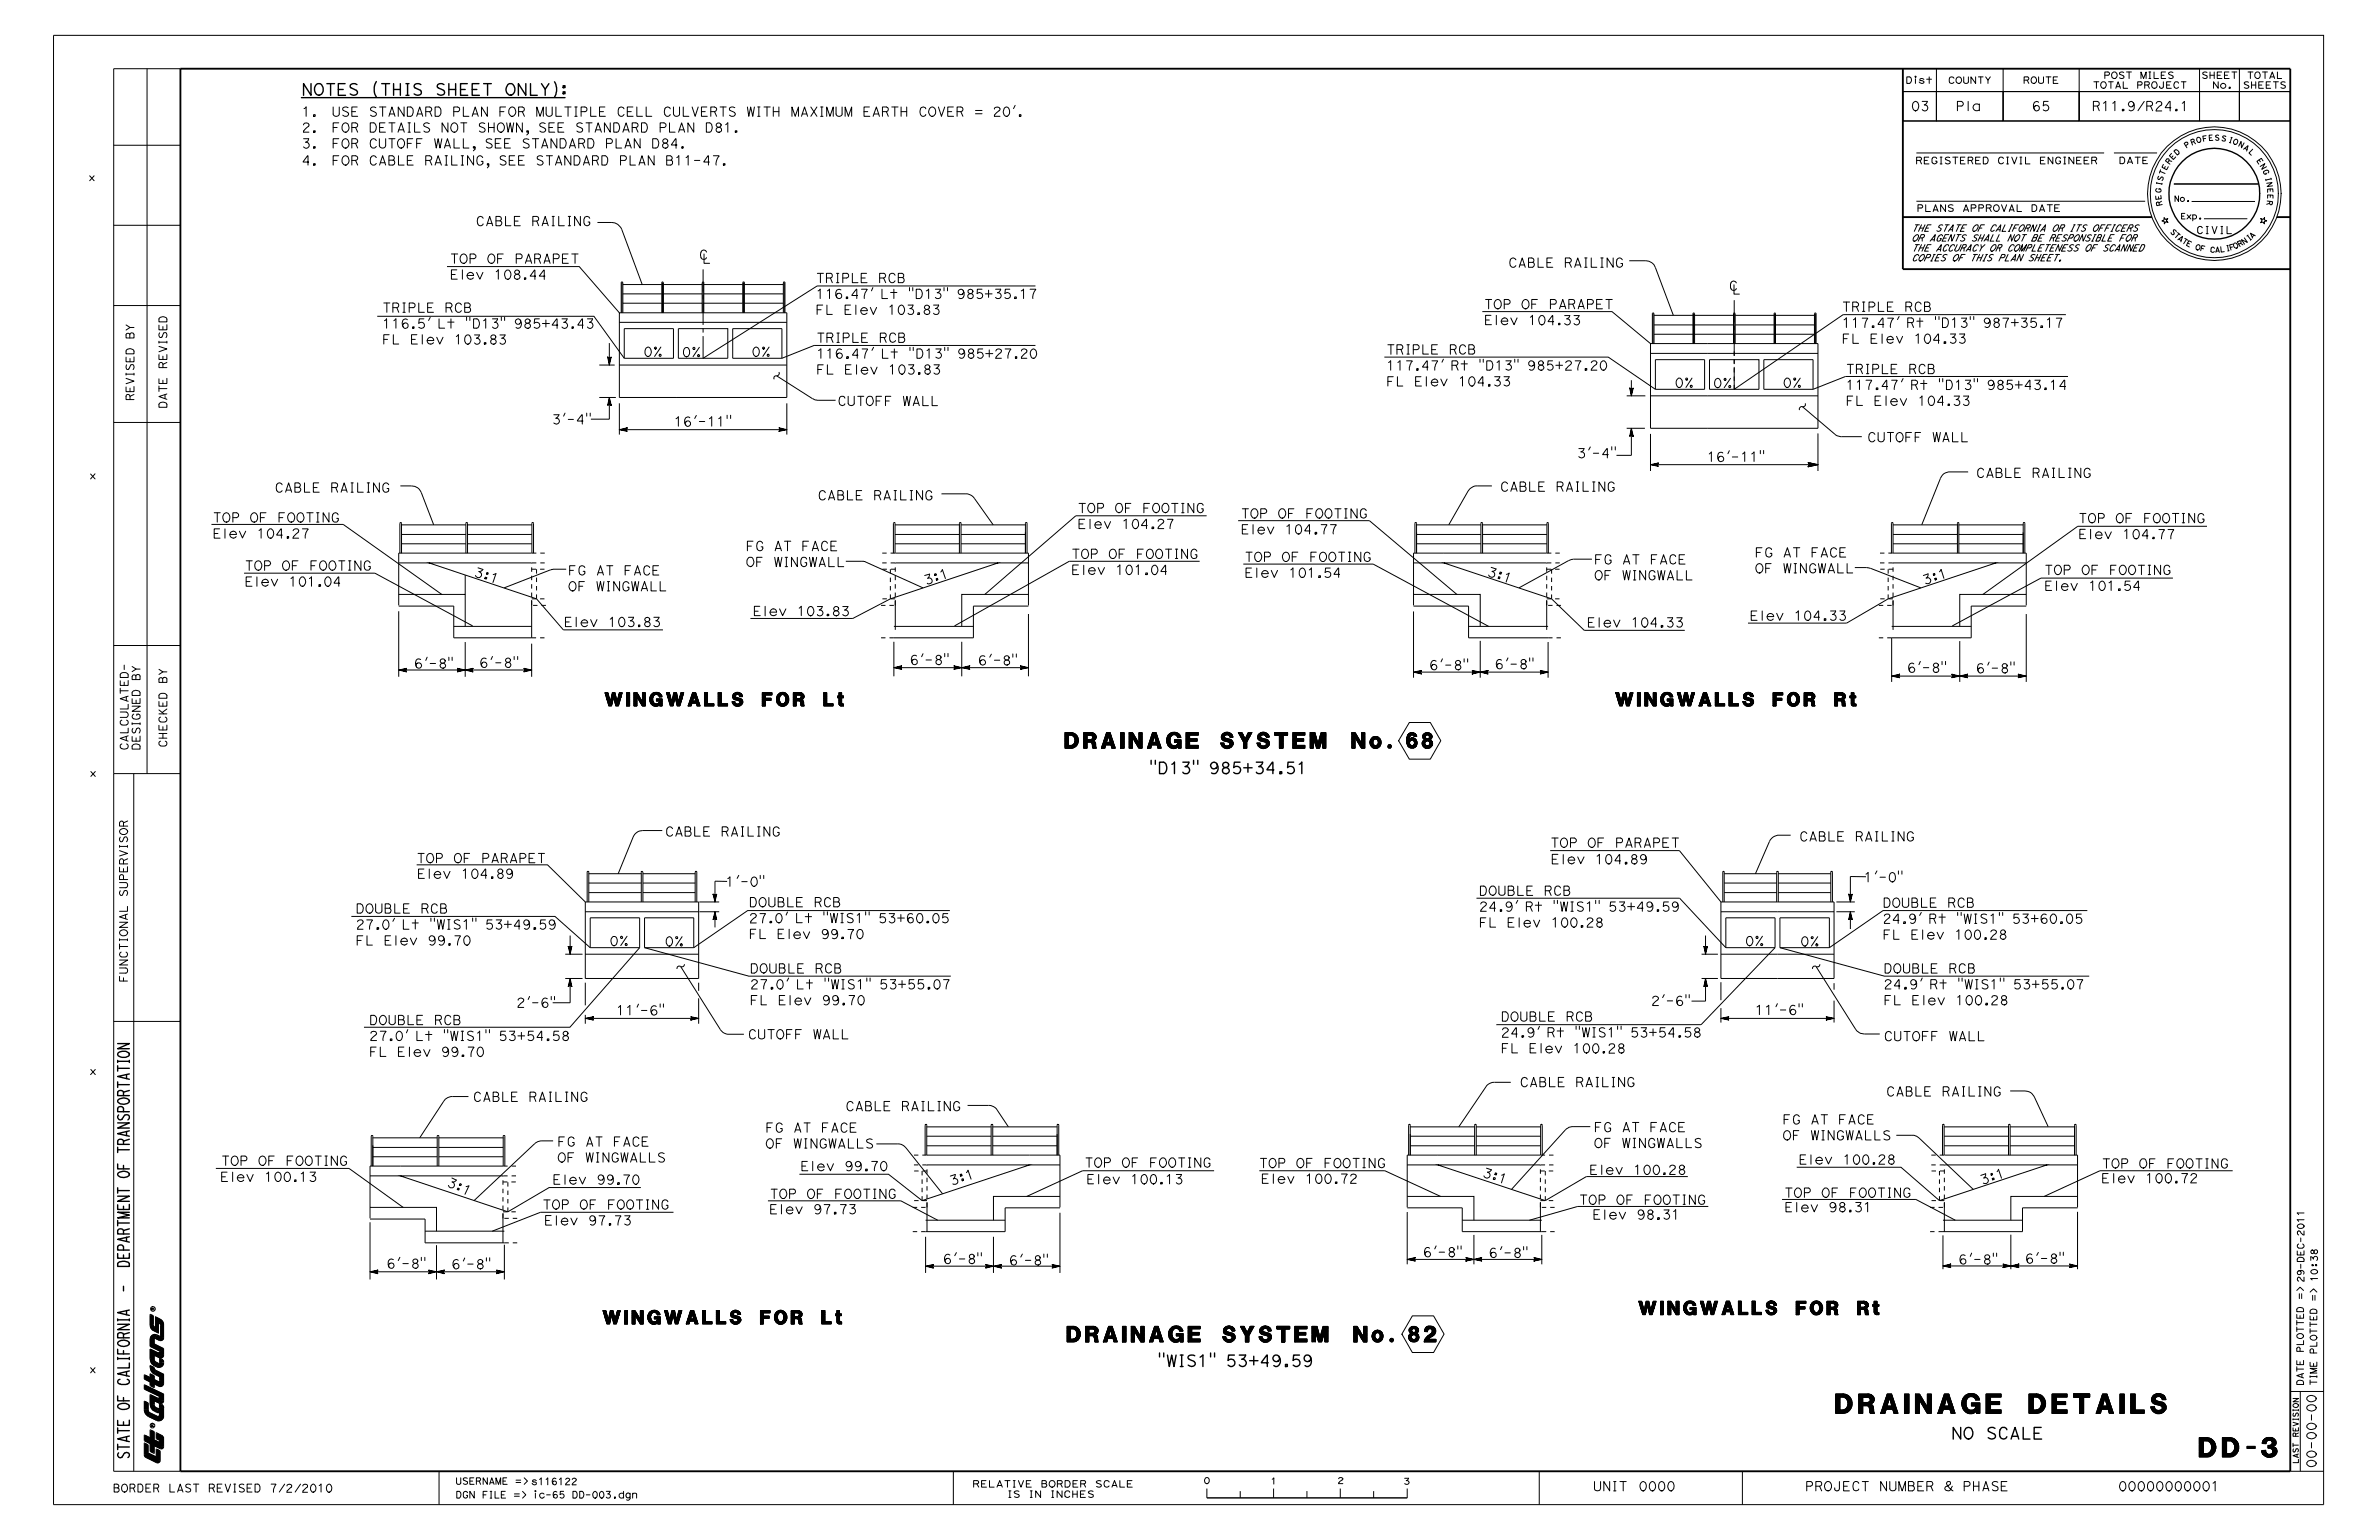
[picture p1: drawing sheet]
<svg xmlns="http://www.w3.org/2000/svg" width="432mm" height="279mm" viewBox="0 0 432 279" stroke-linecap="round" stroke-linejoin="round" font-family="sans-serif">
<defs><g id="words">
<g font-size="3.1">
<text x="333.1" y="256.4">DRAINAGE DETAILS</text>
<text x="399.2" y="264.4">DD-3</text>
</g>
<g font-size="2.5">
<text x="193.3" y="135.8">DRAINAGE SYSTEM No. 68</text>
<text x="193.7" y="243.5">DRAINAGE SYSTEM No. 82</text>
</g>
<g font-size="2.2">
<text x="109.8" y="128.1">WINGWALLS FOR Lt</text>
<text x="293.3" y="128.1">WINGWALLS FOR Rt</text>
<text x="297.4" y="238.5">WINGWALLS FOR Rt</text>
<text x="109.4" y="240.2">WINGWALLS FOR Lt</text>
</g>
<g font-size="1.9">
<text x="54.7" y="17.3">NOTES (THIS SHEET ONLY):</text>
<text x="208.6" y="140.4">&quot;D13&quot; 985+34.51</text>
<text x="210.1" y="247.9">&quot;WIS1&quot; 53+49.59</text>
<text x="354.1" y="261.1">NO SCALE</text>
<text x="23.5" y="264.8" transform="rotate(-90 23.5 264.8)">STATE OF CALIFORNIA - DEPARTMENT OF TRANSPORTATION</text>
</g>
<g font-size="1.6">
<text x="58.3" y="21.1">USE STANDARD PLAN FOR MULTIPLE CELL CULVERTS WITH MAXIMUM EARTH COVER = 20’.</text>
<text x="86.3" y="41">CABLE RAILING</text>
<text x="313.8" y="52.7">C</text>
<text x="335" y="70.7">117.47’ Rt &quot;D13&quot; 985+43.14</text>
<text x="103.1" y="104.4">FG AT FACE</text>
<text x="102.3" y="113.7">Elev 103.83</text>
<text x="80.9" y="215.1" transform="rotate(25 80.9 215.1)">3 : 1</text>
<text x="359.7" y="215" transform="rotate(-18 359.7 215)">3 : 1</text>
</g>
<g font-size="1.5">
<text x="346.8" y="20.1">03</text>
<text x="354.9" y="20.1">Pla</text>
<text x="368.7" y="20.1">65</text>
<text x="379.7" y="20.1">R11.9/R24.1</text>
<text x="54.7" y="24">2.</text>
<text x="54.7" y="26.9">3.</text>
<text x="58.4" y="24">FOR DETAILS NOT SHOWN, SEE STANDARD PLAN D81.</text>
<text x="58.4" y="26.9">FOR CUTOFF WALL, SEE STANDARD PLAN D84.</text>
<text x="58.5" y="30">FOR CABLE RAILING, SEE STANDARD PLAN B11-47.</text>
<text x="81.6" y="47.8">TOP OF PARAPET</text>
<text x="126.9" y="47.1">C</text>
<text x="127.4" y="47.8">L</text>
<text x="81.6" y="50.7">Elev 108.44</text>
<text x="148" y="51.3">TRIPLE RCB</text>
<text x="273.7" y="48.5">CABLE RAILING</text>
<text x="314.3" y="53.4">L</text>
<text x="69.3" y="56.7">TRIPLE RCB</text>
<text x="69.3" y="59.6">116.5’ Lt &quot;D13&quot; 985+43.43</text>
<text x="148" y="54.2">116.47’ Lt &quot;D13&quot; 985+35.17</text>
<text x="148" y="57.1">FL Elev 103.83</text>
<text x="269.3" y="56.1">TOP OF PARAPET</text>
<text x="269.3" y="58.9">Elev 104.33</text>
<text x="334.2" y="56.5">TRIPLE RCB</text>
<text x="334.2" y="59.4">117.47’ Rt &quot;D13&quot; 987+35.17</text>
<text x="69.3" y="62.5">FL Elev 103.83</text>
<text x="148.1" y="62.1">TRIPLE RCB</text>
<text x="148.1" y="65">116.47’ Lt &quot;D13&quot; 985+27.20</text>
<text x="251.6" y="64.3">TRIPLE RCB</text>
<text x="334.2" y="62.3">FL Elev 104.33</text>
<text x="148.1" y="67.9">FL Elev 103.83</text>
<text x="251.6" y="67.2">117.47’ Rt &quot;D13&quot; 985+27.20</text>
<text x="251.6" y="70">FL Elev 104.33</text>
<text x="335" y="67.8">TRIPLE RCB</text>
<text x="100.1" y="76.9">3’-4&quot;</text>
<text x="152" y="73.6">CUTOFF WALL</text>
<text x="335" y="73.6">FL Elev 104.33</text>
<text x="286.2" y="83.1">3’-4&quot;</text>
<text x="338.9" y="80.2">CUTOFF WALL</text>
<text x="49.8" y="89.3">CABLE RAILING</text>
<text x="272.2" y="89.2">CABLE RAILING</text>
<text x="358.6" y="86.7">CABLE RAILING</text>
<text x="148.4" y="90.7">CABLE RAILING</text>
<text x="195.6" y="95.9">Elev 104.27</text>
<text x="38.5" y="97.6">Elev 104.27</text>
<text x="135.4" y="99.9">FG AT FACE</text>
<text x="225.1" y="96.9">Elev 104.77</text>
<text x="318.5" y="101.1">FG AT FACE</text>
<text x="377.2" y="97.8">Elev 104.77</text>
<text x="44.3" y="106.4">Elev 101.04</text>
<text x="103.1" y="107.3">OF WINGWALL</text>
<text x="135.4" y="102.8">OF WINGWALL</text>
<text x="168" y="106.2" transform="rotate(-18 168 106.2)">3 : 1</text>
<text x="194.4" y="104.2">Elev 101.04</text>
<text x="225.8" y="104.8">Elev 101.54</text>
<text x="269.8" y="104.5" transform="rotate(18 269.8 104.5)">3 : 1</text>
<text x="289.3" y="102.3">FG AT FACE</text>
<text x="289.3" y="105.2">OF WINGWALL</text>
<text x="318.5" y="104">OF WINGWALL</text>
<text x="349.2" y="106.2" transform="rotate(-19 349.2 106.2)">3 : 1</text>
<text x="371" y="107.1">Elev 101.54</text>
<text x="136.6" y="111.7">Elev 103.83</text>
<text x="288" y="113.8">Elev 104.33</text>
<text x="317.6" y="112.6">Elev 104.33</text>
<text x="75.1" y="121.2">6’-8&quot;</text>
<text x="87" y="121.1">6’-8&quot;</text>
<text x="165.1" y="120.6">6’-8&quot;</text>
<text x="177.5" y="120.7">6’-8&quot;</text>
<text x="259.4" y="121.5">6’-8&quot;</text>
<text x="271.3" y="121.3">6’-8&quot;</text>
<text x="346.1" y="122">6’-8&quot;</text>
<text x="358.6" y="122.1">6’-8&quot;</text>
<text x="120.7" y="151.7">CABLE RAILING</text>
<text x="281.3" y="153.8">TOP OF PARAPET</text>
<text x="326.5" y="152.6">CABLE RAILING</text>
<text x="75.5" y="156.6">TOP OF PARAPET</text>
<text x="75.6" y="159.4">Elev 104.89</text>
<text x="281.5" y="156.7">Elev 104.89</text>
<text x="64.5" y="165.7">DOUBLE RCB</text>
<text x="135.9" y="164.6">DOUBLE RCB</text>
<text x="135.9" y="167.4">27.0’ Lt &quot;WIS1&quot; 53+60.05</text>
<text x="268.4" y="162.5">DOUBLE RCB</text>
<text x="268.4" y="165.3">24.9’ Rt &quot;WIS1&quot; 53+49.59</text>
<text x="341.7" y="164.7">DOUBLE RCB</text>
<text x="341.7" y="167.5">24.9’ Rt &quot;WIS1&quot; 53+60.05</text>
<text x="64.5" y="168.6">27.0’ Lt &quot;WIS1&quot; 53+49.59</text>
<text x="64.5" y="171.5">FL Elev 99.70</text>
<text x="135.9" y="170.3">FL Elev 99.70</text>
<text x="268.4" y="168.2">FL Elev 100.28</text>
<text x="341.7" y="170.4">FL Elev 100.28</text>
<text x="136.1" y="176.6">DOUBLE RCB</text>
<text x="136.1" y="179.4">27.0’ Lt &quot;WIS1&quot; 53+55.07</text>
<text x="341.8" y="176.6">DOUBLE RCB</text>
<text x="341.8" y="179.4">24.9’ Rt &quot;WIS1&quot; 53+55.07</text>
<text x="67" y="185.9">DOUBLE RCB</text>
<text x="93.7" y="182.8">2’-6&quot;</text>
<text x="136.1" y="182.3">FL Elev 99.70</text>
<text x="272.4" y="185.3">DOUBLE RCB</text>
<text x="299.6" y="182.4">2’-6&quot;</text>
<text x="341.8" y="182.3">FL Elev 100.28</text>
<text x="67" y="188.8">27.0’ Lt &quot;WIS1&quot; 53+54.58</text>
<text x="67" y="191.7">FL Elev 99.70</text>
<text x="135.7" y="188.5">CUTOFF WALL</text>
<text x="272.4" y="188.2">24.9’ Rt &quot;WIS1&quot; 53+54.58</text>
<text x="272.4" y="191.1">FL Elev 100.28</text>
<text x="341.9" y="188.9">CUTOFF WALL</text>
<text x="275.8" y="197.2">CABLE RAILING</text>
<text x="85.8" y="199.9">CABLE RAILING</text>
<text x="153.4" y="201.6">CABLE RAILING</text>
<text x="323.5" y="204">FG AT FACE</text>
<text x="342.3" y="198.9">CABLE RAILING</text>
<text x="101.1" y="208">FG AT FACE</text>
<text x="138.9" y="205.5">FG AT FACE</text>
<text x="138.9" y="208.3">OF WINGWALLS</text>
<text x="289.2" y="205.4">FG AT FACE</text>
<text x="289.2" y="208.3">OF WINGWALLS</text>
<text x="323.5" y="206.9">OF WINGWALLS</text>
<text x="39.9" y="214.4">Elev 100.13</text>
<text x="100.2" y="214.9">Elev 99.70</text>
<text x="101.1" y="210.9">OF WINGWALLS</text>
<text x="145.2" y="212.4">Elev 99.70</text>
<text x="172.6" y="215.1" transform="rotate(-18 172.6 215.1)">3 : 1</text>
<text x="197.1" y="214.8">Elev 100.13</text>
<text x="228.8" y="214.7">Elev 100.72</text>
<text x="288.4" y="213.1">Elev 100.28</text>
<text x="326.4" y="211.2">Elev 100.28</text>
<text x="381.3" y="214.6">Elev 100.72</text>
<text x="139.6" y="220.2">Elev 97.73</text>
<text x="289" y="221.2">Elev 98.31</text>
<text x="323.8" y="219.9">Elev 98.31</text>
<text x="98.7" y="222.3">Elev 97.73</text>
<text x="70.1" y="230.1">6’-8&quot;</text>
<text x="81.9" y="230.2">6’-8&quot;</text>
<text x="171.1" y="229.3">6’-8&quot;</text>
<text x="183.1" y="229.5">6’-8&quot;</text>
<text x="258.2" y="228">6’-8&quot;</text>
<text x="270.2" y="228.2">6’-8&quot;</text>
<text x="355.4" y="229.3">6’-8&quot;</text>
<text x="367.5" y="229.2">6’-8&quot;</text>
<text x="327.6" y="270.5">PROJECT NUMBER &amp; PHASE</text>
</g>
<g font-size="1.4">
<text x="401" y="45.8" transform="rotate(3 401 45.8)">C</text>
<text x="85.9" y="104.5" transform="rotate(18 85.9 104.5)">3 : 1</text>
<text x="268.9" y="213.5" transform="rotate(18 268.9 213.5)">3 : 1</text>
</g>
<g font-size="1.3">
<text x="24.3" y="72.7" transform="rotate(-90 24.3 72.7)">REVISED BY</text>
<text x="30.3" y="74.1" transform="rotate(-90 30.3 74.1)">DATE REVISED</text>
<text x="23.2" y="136.2" transform="rotate(-90 23.2 136.2)">CALCULATED-</text>
<text x="25.4" y="136.2" transform="rotate(-90 25.4 136.2)">DESIGNED BY</text>
<text x="30.2" y="135.7" transform="rotate(-90 30.2 135.7)">CHECKED BY</text>
<text x="23.1" y="178.2" transform="rotate(-90 23.1 178.2)">FUNCTIONAL SUPERVISOR</text>
<text x="20.4" y="270.7">BORDER LAST REVISED 7/2/2010</text>
</g>
<text font-size="1.2" x="398.6" y="42.4">CIVIL</text>
<g font-size="1.1">
<text x="345.8" y="15.2">Dist</text>
<text x="353.5" y="15.2">COUNTY</text>
<text x="367.1" y="15.2">ROUTE</text>
<text x="379.8" y="16">TOTAL PROJECT</text>
<text x="381.8" y="14.3">POST MILES</text>
<text x="399.5" y="14.2">SHEET</text>
<text x="401.5" y="16">No.</text>
<text x="407.1" y="16.1">SHEETS</text>
<text x="347.6" y="29.7">REGISTERED CIVIL ENGINEER</text>
<text x="347.8" y="38.4">PLANS APPROVAL DATE</text>
<text x="346.9" y="42">THE STATE OF CALIFORNIA OR ITS OFFICERS</text>
<text x="346.9" y="43.8">OR AGENTS SHALL NOT BE RESPONSIBLE FOR</text>
<text x="346.9" y="45.6">THE ACCURACY OR COMPLETENESS OF SCANNED</text>
<text x="346.9" y="47.4">COPIES OF THIS PLAN SHEET.</text>
<text x="418.1" y="232.7" transform="rotate(-90 418.1 232.7)">29-DE</text>
<text x="420.6" y="232.6" transform="rotate(-90 420.6 232.6)">10:38</text>
<text x="82.7" y="269.3">USERNAME =&gt; s1161</text>
<text x="176.5" y="269.8">RELATIVE BORDER SCALE</text>
<text x="82.7" y="271.8">DGN FILE =&gt;</text>
<text x="96.5" y="271.8">ic-65 DD</text>
<text x="182.7" y="271.7">IS IN INCHES</text>
</g>
<g font-size="1">
<text x="397.7" y="26.4" transform="rotate(-18 397.7 26.4)">R</text>
<text x="404.3" y="25.8" transform="rotate(16 404.3 25.8)">I</text>
<text x="407.1" y="27" transform="rotate(30 407.1 27)">A</text>
<text x="242.7" y="269.2">2</text>
<text x="254.7" y="269.3">3</text>
</g>
<g font-size=".9">
<text x="393.7" y="29.9" transform="rotate(-52 393.7 29.9)">R</text>
<text x="394.4" y="29.1" transform="rotate(-47 394.4 29.1)">E</text>
<text x="396.8" y="26.9" transform="rotate(-32 396.8 26.9)">P</text>
<text x="398.7" y="26" transform="rotate(-15 398.7 26)">O</text>
<text x="399.8" y="25.7" transform="rotate(-10 399.8 25.7)">F</text>
<text x="403.1" y="25.5" transform="rotate(13 403.1 25.5)">S</text>
<text x="408" y="27.6" transform="rotate(43 408 27.6)">L</text>
<text x="409.5" y="29.2" transform="rotate(54 409.5 29.2)">E</text>
<text x="392.2" y="35.1" transform="rotate(-87 392.2 35.1)">G</text>
<text x="392.3" y="33.9" transform="rotate(-79 392.3 33.9)">I</text>
<text x="392.5" y="33" transform="rotate(-74 392.5 33)">S</text>
<text x="392.7" y="31.9" transform="rotate(-69 392.7 31.9)">T</text>
<text x="410.7" y="31" transform="rotate(65 410.7 31)">G</text>
<text x="411.1" y="32.2" transform="rotate(74 411.1 32.2)">I</text>
<text x="411.5" y="34.1" transform="rotate(87 411.5 34.1)">E</text>
<text x="411.6" y="35.2" transform="rotate(90 411.6 35.2)">E</text>
<text x="392.3" y="36.3" transform="rotate(-96 392.3 36.3)">E</text>
<text x="392.5" y="37.3" transform="rotate(-103 392.5 37.3)">R</text>
<text x="394.6" y="36.6">No.</text>
<text x="395.8" y="39.8">Exp.</text>
<text x="411.5" y="36.3" transform="rotate(96 411.5 36.3)">R</text>
<text x="393.8" y="42.1" transform="rotate(45 393.8 42.1)">S</text>
<text x="394.4" y="42.8" transform="rotate(39 394.4 42.8)">T</text>
<text x="395.9" y="44" transform="rotate(32 395.9 44)">T</text>
<text x="402" y="45.8">A</text>
<text x="406.4" y="44.9" transform="rotate(-29 406.4 44.9)">R</text>
<text x="408.7" y="43.4" transform="rotate(-43 408.7 43.4)">A</text>
<text x="417.1" y="265.6" transform="rotate(-90 417.1 265.6)">LAST REVISION</text>
</g>
<g font-size=".8">
<text x="395.1" y="28.3" transform="rotate(-43 395.1 28.3)">D</text>
<text x="406.2" y="26.5" transform="rotate(27 406.2 26.5)">N</text>
<text x="393.2" y="31" transform="rotate(-65 393.2 31)">E</text>
<text x="395.2" y="43.4" transform="rotate(39 395.2 43.4)">A</text>
<text x="396.7" y="44.5" transform="rotate(27 396.7 44.5)">E</text>
<text x="399.3" y="45.5" transform="rotate(13 399.3 45.5)">F</text>
<text x="404.7" y="45.4" transform="rotate(-16 404.7 45.4)">F</text>
<text x="405.5" y="45.2" transform="rotate(-27 405.5 45.2)">O</text>
<text x="408.1" y="43.8" transform="rotate(-39 408.1 43.8)">I</text>
</g>
<text font-size=".7" x="404" y="45.6" transform="rotate(-12 404 45.6)">I</text>
<g font-size=".4">
<text x="28" y="237.7" transform="rotate(-90 28 237.7)">R</text>
<text x="27.9" y="258.9" transform="rotate(-90 27.9 258.9)">R</text>
</g>
</g></defs>
<g fill="none" stroke="#000" stroke-width=".18">
<path d="M9.7 6.4h412v266.6h-412zM26.7 12.5v127.9M32.7 12.5h-12.1v254.4h12.1M55.2 19.7l.4-.3v1.7M60.5 19.4v1.3M61.6 19.4v1.3M63.2 19.5l-.6-.1-.3 .2-.1 .3 .1 .1M64.8 19.4h-.9v1.7h1M68.2 19.5l-.2-.1a.54 .54 0 0 0-.8 .4l.2 .2M68.9 19.4h1.1M69.4 19.4v1.7M73.3 19.4v1.7l-1-1.7v1.7"/>
<path d="M73.9 19.4h.6a.95 .95 0 0 1 .5 .9 .95 .95 0 0 1-.5 .8h-.6zM79 19.4h.7l.2 .2a1.03 1.03 0 0 1 0 1.2l-.3 .3h-.6zM84.1 19.4v1.7h1M88.5 19.4v1.7l-1.1-1.7v1.7M91.8 19.4h-1.1v1.7M99.1 19.4v1.3M100.2 19.4v1.3M100.9 19.4v1.7h1M102.5 19.4h1.2M103.1 19.4v1.7M104.3 19.4h.5M104.5 19.4v1.7"/>
<path d="M107.2 19.4v1.7h1M109.8 19.4h-1v1.7h1.1M112.3 19.7l.1-.2 .3-.1 .4 .1 .2 .2M114.9 19.4h-1v1.7h1M115.6 19.4v1.7h1M117.3 19.4v1.7h1M120.7 19.7l.1-.2 .3-.1 .5 .1v.2M122.2 19.4v1.3M123.3 19.4v1.3M124 19.4v1.7h1M125.6 19.4l.6 1.7 .5-1.7M128.3 19.4h-1v1.7h1.1"/>
<path d="M130.7 19.4h1.1M131.3 19.4v1.7M133.4 19.5l-.6-.1-.4 .2v.3l.1 .1M135.7 19.4l.2 1.7 .3-1.7 .4 1.7 .3-1.7M137.5 19.4h.4M137.7 19.4v1.7M138.7 19.4h1.1M139.2 19.4v1.7M140.4 19.4v1.7M141.4 19.4v1.7M147.2 19.4l1.1 1.7M148.3 19.4l-1.1 1.7"/>
<path d="M148.9 19.4h.5M149.2 19.4v1.7M151.7 19.4v1.3M152.8 19.4v1.3M157.8 19.4h-1v1.7h1.1M161.9 19.4h1.1M162.4 19.4v1.7M163.6 19.4v1.7M164.6 19.4v1.7M167.1 19.7l.1-.2 .3-.1 .5 .1v.2M170.3 19.4l.6 1.7 .6-1.7M173 19.4h-1v1.7h1.1"/>
<path d="M181.5 19.7a.54 .54 0 0 0-.5-.3 .54 .54 0 0 0-.5 .4M184.3 19.1l-.3 .6M345.4 16.6h6.1v5.3h-6.1zM345.4 16.6h70.3M346.1 13.9h.4a.51 .51 0 0 1 .4 .8l-.3 .4h-.5zM347.7 14l.1-.1-.2-.1v.2h.1M348.9 18.4h.9l-.2 .4-.3 .2M350.2 13.9v1.2M351.5 12.5v9.4M351.5 16.6h12.1v5.3h-12.1zM353.8 14.2a.44 .44 0 0 1 .4-.3 .44 .44 0 0 1 .4 .3M355.5 15.1a.58 .58 0 0 0 .5-.6 .58 .58 0 0 0-.7-.5 .61 .61 0 0 0-.3 .7 .61 .61 0 0 0 .6 .4"/>
<path d="M356 19.2a.42 .42 0 0 0 .4-.4 .42 .42 0 0 0-.4-.4h-.7v1.7M356.4 13.9v.9M357.2 18.4v1.7M357.3 13.9v.9M358.6 13.9v1.2l-.9-1.2v1.2M359.1 13.9h.8M359.5 13.9v1.2M360.4 13.9l.4 .6 .5-.6M363.6 16.6h13.8v5.3h-13.8zM363.6 12.5v9.4M367.9 14.5a.3 .3 0 0 0 .3-.3 .3 .3 0 0 0-.3-.3h-.5v1.2M369.1 15.1a.58 .58 0 0 0 .5-.7 .58 .58 0 0 0-.7-.4l-.1 .1a.61 .61 0 0 0-.1 .7 .61 .61 0 0 0 .5 .3"/>
<path d="M370 18.6l-.3-.2a.65 .65 0 0 0-.6 .5v.6M370 13.9v.9M370.9 13.9v.9M371.4 13.9h.9M371.8 18.4h-.9v.8M371.8 13.9v1.2M373.4 13.9h-.7v1.2h.8M377.4 12.5v9.4M377.4 16.6h21.8v5.3h-21.8zM380 14.8h.9M380.5 14.8v1.2M380.7 19.2l.3-.3-.1-.4-.2-.1h-.7v1.7"/>
<path d="M381.8 16l.3-.1 .2-.4a.58 .58 0 0 0-.4-.7 .59 .59 0 0 0-.6 .6 .59 .59 0 0 0 .6 .6M381.8 18.7l.4-.3v1.7M382.6 13.7l.3-.3-.1-.3h-.8v1.1M382.7 14.8h.9M383.1 14.8v1.2M383.5 18.7l.4-.3v1.7M383.8 14.2a.58 .58 0 0 0 .4-.6 .58 .58 0 0 0-.6-.5 .62 .62 0 0 0-.3 .7 .62 .62 0 0 0 .6 .4M384 16l.5-1.2 .4 1.2M385.4 14.8v1.2h.8M385.5 13.1a.47 .47 0 0 0-.8 .3l.1 .1M386 13.1h.9M386.4 13.1v1.1"/>
<path d="M387.1 19.2l-.3 .2-.4-.2-.1-.3 .2-.4 .4-.1 .3 .3 .1 .3-.2 .3M388.5 15.4a.3 .3 0 0 0 .3-.3 .3 .3 0 0 0-.3-.3h-.5v1.2M388.6 14.2v-1.1l.5 1.1 .4-1.1v1.1M389.2 18.4l-1.2 1.7M389.8 15.4l.3-.2-.1-.3-.7-.1v1.2M390 13.1h.4M390.2 13.1v1.1M390.3 19.2l.4-.2-.1-.5-.3-.1h-.6v1.7M391 13.1v1.1h.8M391 16l.4-.2a.71 .71 0 0 0-.2-1 .59 .59 0 0 0-.7 .6 .59 .59 0 0 0 .6 .6M391.4 18.8a.53 .53 0 0 1 .5-.4 .53 .53 0 0 1 .5 .4M392.7 14.8v1"/>
<path d="M393 13.1h-.7v1.1h.8M394 14.8h-.7v1.2h.8M394 19.5h-1l.8-1.1h.1v1.7M394.4 13.1a.48 .48 0 0 0-.8 .3l.1 .1M394.7 15.1l.2-.3h.3l.2 .3M395.9 14.8h.9M396.1 18.7l.4-.3v1.7M396.3 14.8v1.2M399.2 16.6h7.3v5.3h-7.3zM399.2 12.5v9.4M400.6 13.1a.47 .47 0 0 0-.8 .3l.1 .1M401.1 13.1v1.1"/>
<path d="M401.9 13.1v1.1M402.6 14.8v1.2l-.8-1.2v1.2M403.2 13.1h-.8v1.1h.9M404.6 13.1h-.8v1.1h.8M405.1 13.1h.9M405.5 13.1v1.1M406.5 16.6h9.2v5.3h-9.2zM406.5 12.5v9.4M408 13.1h.9M408.1 14.9a.47 .47 0 0 0-.7 .3l.1 .1M408.5 13.1v1.1M408.7 14.8v1.2"/>
<path d="M409.4 14.8v1.2M409.8 14.2h.1a.58 .58 0 0 0 .3-.7l-.1-.4a.58 .58 0 0 0-.8 .5 .58 .58 0 0 0 .6 .6M410.7 13.1h.8M410.8 14.8h-.8v1.2h.8M411.1 13.1v1.1M412 14.2l.4-1.1 .5 1.1M412.1 14.8h-.8v1.2h.8M412.1 13.9h.6M412.6 14.8h.9M413.1 14.8v1.2M413.4 13.1v1.1h.7M414.8 14.9a.47 .47 0 0 0-.8 .3l.1 .1"/>
<path d="M16.3 31.9l.8 .9M17.1 31.9l-.8 .9M20.6 26.4h12.1M55.1 22.7a.5 .5 0 0 1 .5-.4 .5 .5 0 0 1 .5 .4M55.1 25.2h.9a.67 .67 0 0 1-.5 .6M56 29.4h-1l.8-1.1 .1 1.7M56.9 21.1h.3v-.3h-.3l.1 .3M56.9 30h.3v-.3h-.3l.1 .3M61.5 22.3h-1v1.7M61.5 25.2h-1v1.7M61.5 28.3h-1v1.7M62.7 24l.5-.3a1 1 0 0 0 0-1.2 .61 .61 0 0 0-.7-.2 .61 .61 0 0 0-.4 .7 .78 .78 0 0 0 .7 1"/>
<path d="M62.7 26.9a.87 .87 0 0 0 .7-.9 .87 .87 0 0 0-.7-.8 .87 .87 0 0 0-.7 .9 .87 .87 0 0 0 .8 .8M62.7 30l.5-.3a1 1 0 0 0 0-1.2 .61 .61 0 0 0-.7-.2 .61 .61 0 0 0-.4 .6 .78 .78 0 0 0 .7 1.1M64.5 23.1a.42 .42 0 0 0 .4-.4 .42 .42 0 0 0-.4-.4h-.6v1.7M64.5 26a.42 .42 0 0 0 .4-.5l-.4-.3h-.6v1.7M64.5 29.1a.42 .42 0 0 0 .4-.4 .42 .42 0 0 0-.4-.4h-.6v1.7M67.2 22.3h.8l.3 .7a.89 .89 0 0 1-.5 1h-.6zM67.3 25.5a.55 .55 0 0 1 .5-.3 .55 .55 0 0 1 .5 .3M67.3 28.6a.55 .55 0 0 1 .5-.3 .55 .55 0 0 1 .5 .3M68.9 25.2v1.2M68.9 30l.5-1.7 .6 1.7M69.9 22.3h-1v1.7h1.1M70 25.2v1.2"/>
<path d="M70.6 21.1l.5-1.7 .6 1.7M70.6 22.3h1.1M70.6 25.2h1.1M71.1 22.3v1.7M71.1 25.2v1.7M71.4 29.1a.43 .43 0 0 0 .2-.5 .43 .43 0 0 0-.4-.3h-.6v1.7h.7M72.2 24l.6-1.7 .6 1.7M72.3 28.3v1.7h1M72.8 26.9a.87 .87 0 0 0 .6-.9 .87 .87 0 0 0-.7-.8 .87 .87 0 0 0-.6 .9 .87 .87 0 0 0 .8 .8M74.1 22.3h.4M74.3 22.3v1.7M74.9 28.3h-1v1.7h1.1"/>
<path d="M74.9 25.2h-1v1.7M75.2 22.3v1.7h1.1M75.6 21.1l.6-1.7 .5 1.7M76.6 25.2h-1v1.7M77.9 22.4a.54 .54 0 0 0-.6-.1 .54 .54 0 0 0-.3 .6h.1M78 20.3l.3-.2 .1-.3-.1-.3-.3-.1h-.7v1.7M78 29.1l.3-.1 .1-.3-.1-.3-.3-.1h-.7v1.7M78.9 25.2l.3 1.7 .3-1.7 .4 1.7 .3-1.7M79 30l.5-1.7 .6 1.7M80.7 26.9l.5-1.7 .6 1.7M80.8 28.3h.4M81 28.3v1.7"/>
<path d="M81.3 22.3v1.7l-1.1-1.7v1.7M82 28.3v1.7h1M82.4 25.2v1.7h1M82.4 24a.86 .86 0 0 0 .7-.9 .86 .86 0 0 0-.7-.8 .87 .87 0 0 0-.6 .9 .87 .87 0 0 0 .7 .8M83 20.3a.42 .42 0 0 0 .4-.5 .42 .42 0 0 0-.4-.4h-.6v1.7M83.6 22.3h1.1M83.7 28.3h.4M83.9 28.3v1.7M84.1 25.2v1.7h1M84.2 22.3v1.7M85.7 21.1l.6-1.7 .5 1.7M86 28.3v1.7l-1.1-1.7v1.7"/>
<path d="M86.6 28.6l.1-.1a.51 .51 0 0 1 .5-.2 .51 .51 0 0 1 .4 .3M86.7 39.6l.4-.3 .5 .1 .1 .2M88 22.4a.54 .54 0 0 0-.7-.1 .54 .54 0 0 0-.2 .6M88.7 22.3v1.7M89.3 25.3l-.5-.1a.39 .39 0 0 0-.5 .1 .39 .39 0 0 0 .1 .5M89.7 22.3v1.7M90.9 25.2h-1v1.7h1.1M90.9 24a.87 .87 0 0 0 .7-.9 .87 .87 0 0 0-.7-.8 .87 .87 0 0 0-.6 .9 .87 .87 0 0 0 .7 .8M91.8 39.3v1.7h.9M91.8 28.4a.57 .57 0 0 0-1 .3l.1 .2M92 22.3l.2 1.7 .4-1.7 .3 1.7 .3-1.7M92.6 25.2h-1v1.7h1"/>
<path d="M92.9 21.1a.86 .86 0 0 0 .7-.9 .86 .86 0 0 0-.7-.8 .88 .88 0 0 0-.6 .9 .88 .88 0 0 0 .7 .8M93.4 28.3h-1v1.7h1.1M94.3 39.3h-.9v1.7h1M94.8 22.3v1.7l-1.1-1.7v1.7M94.8 20.3l.3-.3v-.4l-.3-.2h-.7v1.7M95.1 28.3h-1v1.7h1.1M96 25.3l-.8-.1-.2 .3 .1 .3M96.6 25.2h1.2M97.2 25.2v1.7M97.4 21.1v-1.7l.6 1.7 .6-1.7v1.7M98.3 26.9l.6-1.7 .5 1.7M98.5 28.4l-.6-.1-.3 .1-.1 .4 .1 .1"/>
<path d="M99 22.4l-.6-.1-.4 .2v.3l.1 .1M99.2 28.3h1.1M99.7 28.3v1.7M100.2 39.3h.4M100.4 39.3v1.7M100.6 22.3h-1v1.7h1.1M100.8 30l.6-1.7 .6 1.7M101.1 25.2v1.7l-1.1-1.7v1.7M101.4 39.3v1.7h1M101.7 25.2h.7l.4 .7a.89 .89 0 0 1-.6 1h-.5zM102.3 22.3h-1v1.7h1M103.1 39.3h.5"/>
<path d="M103.4 26.9l.5-1.7 .6 1.7M103.4 39.3v1.7M103.6 28.3v1.7l-1.1-1.7v1.7M104.2 28.3h.6a.92 .92 0 0 1 .5 .8 .92 .92 0 0 1-.5 .9h-.6zM105.3 39.3v1.7l-1-1.7v1.7M105.7 22.4a.54 .54 0 0 0-.7-.1 .54 .54 0 0 0-.2 .6M105.7 26a.42 .42 0 0 0 .4-.5l-.4-.3h-.6v1.7M105.9 30l.5-1.7 .6 1.7M106.1 39.6l.1-.2 .3-.1 .4 .1 .1 .2M106.2 20.3a.42 .42 0 0 0 .3-.5 .42 .42 0 0 0-.3-.4h-.7v1.7M106.4 22.3h1.1M106.7 25.2h.6a.94 .94 0 0 1 .5 .8 .94 .94 0 0 1-.5 .9h-.6z"/>
<path d="M106.9 22.3v1.7M108 24l.6-1.7 .6 1.7M108.3 29.1l.3-.3-.1-.4-.2-.1h-.8v1.7M109.2 28.3h.6a.95 .95 0 0 1 .5 .8 .95 .95 0 0 1-.5 .9h-.6zM110.8 22.3v1.7l-1.1-1.7v1.7M110.8 26a.43 .43 0 0 0 .4-.4 .43 .43 0 0 0-.4-.4h-.7v1.7M111.4 22.3h.6a.94 .94 0 0 1 .5 .8 .94 .94 0 0 1-.6 .9h-.5zM111.8 25.2v1.7h1M113.1 24l.5-1.7 .6 1.7M113.3 29.1a.42 .42 0 0 0 .4-.4 .42 .42 0 0 0-.4-.4h-.7v1.7M113.4 26.9l.6-1.7 .6 1.7M114.4 28.3v1.7h.9"/>
<path d="M115.4 23.1l.3-.1a.45 .45 0 0 0-.3-.7h-.7v1.7M116 30l.5-1.7 .6 1.7M116.2 25.2v1.7l-1.1-1.7v1.7M116.4 22.3h.6a.94 .94 0 0 1 .5 .8 .94 .94 0 0 1-.6 .9h-.5zM118.5 25.2h.6a.94 .94 0 0 1 .5 .8 .94 .94 0 0 1-.6 .9h-.5zM118.7 28.3v1.7l-1-1.7v1.7M120.5 23.1a.42 .42 0 0 0 .4-.4 .42 .42 0 0 0-.4-.4h-.7v1.7M121.2 25.5a.43 .43 0 0 1-.5 .5 .43 .43 0 0 1-.4-.6l.5-.2 .3 .2 .1 .2M121.5 22.3v1.7h1M121.8 29.1l.2-.4v-.2l-.4-.2h-.6v1.7h.7M122.8 28.6l.4-.3v1.7M122.9 26.3h-1l.7-1.1 .1 1.7"/>
<path d="M123.2 24l.5-1.7 .6 1.7M124.5 28.6l.4-.3v1.7M125.9 22.3v1.7l-1-1.7v1.7M128.2 22.3h.6a.94 .94 0 0 1 .5 .8 .94 .94 0 0 1-.6 .9h-.5zM128.8 29.4h-1.1l.8-1.1 .1 1.7M129.5 28.3h1l-.5 .9v.8M129.7 20.3l.4-.4-.1-.3-.3-.2h-.7v1.7M130.9 22.6a.42 .42 0 0 1-.4 .5 .42 .42 0 0 1-.5-.4 .42 .42 0 0 1 .5-.4l.3 .2 .1 .2M131.7 22.6l.4-.3v1.7M143.7 21.1v-1.7l.6 1.7 .6-1.7v1.7M145.5 21.1l.5-1.7 .6 1.7M150.1 21.1v-1.7l.5 1.7 .6-1.7v1.7"/>
<path d="M153.4 21.1v-1.7l.6 1.7 .6-1.7v1.7M158.5 21.1l.6-1.7 .5 1.7M160.9 20.3l.3-.4-.1-.4-.2-.1h-.7v1.7M169.2 21.1a.86 .86 0 0 0 .7-.9 .86 .86 0 0 0-.8-.8 .87 .87 0 0 0-.6 .9 .87 .87 0 0 0 .8 .8M174.4 20.3l.3-.2a.45 .45 0 0 0-.3-.7h-.7v1.7M182.7 21.1a.9 .9 0 0 0 .6-.9 .9 .9 0 0 0-.7-.8l-.2 .1a1 1 0 0 0 .2 1.6h.2M345.4 21.9h70.3M347.7 20.1a.88 .88 0 0 1-.6-.9 .88 .88 0 0 1 .6-.8 .96 .96 0 0 1 .6 .9 .96 .96 0 0 1-.6 .8M347.8 36.5h41.6M347.8 27.7h34.1M348.5 29.1l.3-.2-.1-.3-.8-.1v1.2M348.7 37.7a.3 .3 0 0 0 .3-.3 .3 .3 0 0 0-.3-.3h-.6v1.3"/>
<path d="M349.5 37.1v1.3h.9M350.1 28.5h-.8v1.2h.8M350.7 28.8l.3-.3h.3l.2 .3M350.9 38.4l.4-1.3 .5 1.3M352.1 28.5h.4M352.3 28.5v1.2M353.1 37.1v1.3l-.9-1.3v1.3M353.9 28.6a.48 .48 0 0 0-.8 .2l.1 .2M354.4 28.5h1M354.5 37.2a.51 .51 0 0 0-.9 .2l.2 .2M354.9 28.5v1.2M356.4 38.4l.4-1.3 .5 1.3"/>
<path d="M356.6 28.5h-.8v1.2h.9M357.8 29.1a.3 .3 0 0 0 .3-.3 .3 .3 0 0 0-.3-.3h-.6v1.2M358.3 37.7a.3 .3 0 0 0 .3-.3 .3 .3 0 0 0-.3-.3h-.5v1.3M359.4 28.5h-.8v1.2h.9M359.7 37.7a.3 .3 0 0 0 .3-.3 .3 .3 0 0 0-.3-.3h-.5v1.3M360 28.5h.4a.55 .55 0 0 1 .4 .8l-.2 .4h-.6zM361.1 37.7a.32 .32 0 0 0 .2-.5l-.8-.1v1.3M362.4 38.3v.1a.62 .62 0 0 1-.6-.7 .62 .62 0 0 1 .6-.6 .62 .62 0 0 1 .5 .7 .62 .62 0 0 1-.5 .6M362.8 28.8l.3-.3h.3l.2 .3M363.3 37.1l.4 1.3 .5-1.3M364.2 28.5h.4M364.4 28.5v1.2"/>
<path d="M364.7 38.4l.4-1.3 .5 1.3M365.1 28.5l.5 1.2 .5-1.2M366.1 37.1v1.3h.8M366.6 28.5h.4M366.8 28.5v1.2M367.6 28.5v1.2h.8M368.8 37.1l.7 .2 .2 .7-.2 .3-.7 .1zM370.2 38.4l.4-1.3 .5 1.3M371.2 28.5h-.8v1.2h.8M371.6 37.1h.9M372 37.1v1.3M372.6 28.5v1.2l-.8-1.2v1.2"/>
<path d="M373.2 28.8l.2-.3h.3l.3 .3M373.8 37.1h-.9v1.3h.9M374.6 28.5h.3M374.8 28.5v1.2M376.4 28.5v1.2l-.9-1.2v1.2M377.7 28.5h-.8v1.2h.9M379.1 28.5h-.8v1.2h.9M380.3 29.1l.3-.2-.1-.3-.8-.1v1.2M383.7 27.7h7.8M384.8 28.5l.7 .1a.75 .75 0 0 1-.1 1.1h-.6zM386.1 29.7l.5-1.2 .5 1.2M386.3 29.4h.6"/>
<path d="M387.5 28.5h1M388 28.5v1.2M388.9 29.1h.6M389.7 28.5h-.8v1.2h.9M391.5 34.2l-.2 .2 .1 .4M392.2 35.5l.1 .5-1 .2v-.6M394.6 33.4h15.3M395.4 35.5v1.1l-.6-1.1v1.1M396.6 38.7h-.6v1h.6M397.8 36.6h11.5M400 39.7h7.9M400.4 24.6l-.6 .1 .2 .9"/>
<path d="M401.4 25h-.4M401.5 24.5h-.5v1h.6M402.7 24.6l-.3-.1-.2 .1-.1 .2 .6 .4v.2l-.3 .1-.3-.2M405.6 26.2a.48 .48 0 0 0 .5-.4 .48 .48 0 0 0-.3-.5 .52 .52 0 0 0-.4 .4 .52 .52 0 0 0 .3 .5M410.2 30.2l.9-.5-.6 1 .9-.5M411.4 33.3l1-.2-.9 .7 1-.1M411.5 36.5l1 .1-.1 .4-.1 .1h-.2l-.2-.2M411.6 36v-.6h1v.6M412.2 32.3l.1 .2M412.2 32.4l-.9 .3M412.6 34.8l-.1-.5h-.9v.6M413.5 35.1a11.6 11.6 0 0 1-16.5 10.5 11.6 11.6 0 0 1-2.6-19.4 11.6 11.6 0 0 1 18.8 6l.2 1.4 .1 1.6"/>
<path d="M414 35.1a12.1 12.1 0 0 1-17.1 11.1 12.1 12.1 0 0 1-2.8-20.2 12.1 12.1 0 0 1 19.5 6l.4 3.2M20.6 40.9h12.1M20.6 55.4h12.1M22.9 58.9l.7 .5-.7 .5M28.9 57.8a.77 .77 0 0 1 .7-.4 .77 .77 0 0 1 .7 .5v.5h-1.4zM30.3 58.9v.9h-1.4v-.8M68.5 57.4h39.3l5.5 7.6M69.7 55h1.1M69.8 58.2l.4-.4v1.7M70.2 55v1.7M71.5 58.2l.4-.4v1.7M72 55.8l.4-.3-.1-.4-.3-.1h-.7v1.7"/>
<path d="M73.1 55h.5M73.3 55v1.7M73.9 58l-.3-.2-.5 .3-.1 .8M75 55.8a.42 .42 0 0 0 .3-.4 .42 .42 0 0 0-.3-.4h-.7v1.7M76 55v1.7h1M76.9 57.8h-.8l-.1 .9M78.1 57.6l-.3 .5M78.6 55h-1v1.7h1.1M79.7 57.8v1.7h1M81.1 48.4h24l7.3 8.3M81.7 55.8l.2-.1 .2-.3-.2-.3-.2-.1h-.7v1.7M81.9 57.8v1.7"/>
<path d="M81.9 46.1h1.2M82.5 46.1v1.7M82.7 55.3a.55 .55 0 0 1 .5-.3 .55 .55 0 0 1 .6 .3M82.9 49h-1v1.7h1.1M83.9 49v1.7M84.1 47.8a.86 .86 0 0 0 .7-.9 .86 .86 0 0 0-.7-.8 .88 .88 0 0 0-.6 .9 .88 .88 0 0 0 .7 .8M84.7 57.6v.5M85.1 55.8l.3-.4-.1-.2-.3-.2h-.7v1.7h.8M85.3 57.6v.5M86 57.8h.5a.94 .94 0 0 1 .5 .9 .94 .94 0 0 1-.5 .8h-.5zM86 46.9a.42 .42 0 0 0 .4-.4 .42 .42 0 0 0-.4-.4h-.7v1.7M87.8 58.2l.4-.4v1.7"/>
<path d="M88.3 41l.6-1.7 .5 1.7M89.2 47.8a.86 .86 0 0 0 .6-.9 .86 .86 0 0 0-.7-.8 .87 .87 0 0 0-.6 .9 .87 .87 0 0 0 .8 .8M89.4 57.8h.9l-.2 .5-.3 .2M90.1 49.3l.3-.3v1.7M90.8 40.1l.2-.3a.41 .41 0 0 0-.4-.5h-.6v1.7h.7M91 57.6v.5M91.3 46.1h-1v1.7M91.6 57.6v.5M92.2 50.7h-.1a.97 .97 0 0 1-.1-1.7 .87 .87 0 0 1 .8 .8 .87 .87 0 0 1-.7 .9M94.3 49.3l-.1 .3a.41 .41 0 0 1-.7 0 .41 .41 0 0 1 .2-.6l.5 .1 .1 .3M94.3 58.7l-.4 .1-.4-.4 .2-.4 .4-.2a.49 .49 0 0 1 .4 .4 .49 .49 0 0 1-.2 .5M94.4 46.9a.43 .43 0 0 0 .4-.4 .43 .43 0 0 0-.4-.4h-.7v1.7"/>
<path d="M95.4 47.8l.5-1.7 .6 1.7M96.2 58.2v.2l-.4 .3-.3-.1-.2-.3 .1-.2 .4-.3 .4 .3v.2M97.2 50.1h-1l.8-1.1 .1 1.7M97.4 40.1l.4-.3-.1-.4-.3-.1h-.7v1.7M97.8 46.9l.3-.3-.1-.4-.2-.1h-.8v1.7M97.9 57.8h-.9v.9M98.4 41l.6-1.7 .5 1.7M98.7 47.8l.6-1.7 .5 1.7M98.9 50.1h-1l.8-1.1 .1 1.7M101.1 46.9a.42 .42 0 0 0 .4-.4 .42 .42 0 0 0-.4-.4h-.7v1.7M101.2 59h-1l.8-1.2 .1 1.8M102 57.8h.9l-.2 .5-.4 .2"/>
<path d="M103.1 46.1h-1v1.7h1M103.8 46.1h1.1M104.4 46.1v1.7M105.9 59h-1l.7-1.2 .1 1.8M106.6 57.8h.9l-.2 .5-.3 .2M108.4 40.4h2.7a1.97 1.97 0 0 1 1.7 1.2l3.8 10M112.4 56.7h30.4v15.4h-30.4zM112.4 58.5h30.4M112.8 56.7v-5.5l.3 .1v5.4M112.9 51.3v5.4M113.1 55h7M113.1 53.3h7"/>
<path d="M113.1 51.6h7M113.3 59.6h8.9v5.4h-8.9zM120.1 56.7l.1-5.5 .2 .1v5.4M120.2 51.3v5.4M120.4 55h7M120.4 53.3h7M120.4 51.6h7M123.1 59.6h9v5.4h-9zM127.2 45.7l.2-.3h.3h.3l.2 .3M127.4 56.7v-5.4l.2-.1h.1v5.5M127.6 48.9v10M127.6 59.5v.8"/>
<path d="M127.7 55h7.1M127.7 53.3h7.1M127.7 51.6h7.1M127.8 46.1v1.7h1M133 59.6h8.9v5.4h-8.9zM134.8 56.7v-5.4l.1-.1h.2v5.5M135 51.3v5.4M135.1 55h7.1M135.1 53.3h7.1M135.1 51.6h7.1M142.2 56.7l.1-5.5h.2v5.5M142.3 51.3v5.4"/>
<path d="M148.4 49.6h1.1M148.5 52.8l.4-.3v1.7M148.9 49.6v1.7M149.3 55.4h-1v1.6M150.1 55.4v1.6h1M150.2 52.8l.4-.3v1.7M150.7 50.4l.3-.1a.43 .43 0 0 0 .1-.4 .43 .43 0 0 0-.4-.3h-.7v1.7M151.8 49.6h.5M152 49.6v1.7M152.6 52.6l-.3-.1a.65 .65 0 0 0-.6 .5v.5M153.6 50.4a.42 .42 0 0 0 .4-.4 .42 .42 0 0 0-.4-.4h-.6v1.7M154.4 55.4h-1v1.6h1.1"/>
<path d="M154.7 49.6v1.7h1M155.3 55.4v1.6M155.6 53.6h-1l.8-1.1 .1 1.7M156.4 52.5l1 .1a2.62 2.62 0 0 0-.5 1.6M157.3 49.6h-1v1.7h1.1M158.4 52.2l-.2 .6M160.1 52.5v1.7h1M160.4 50.4l.2-.1 .2-.3-.2-.3-.1-.1h-.8v1.7M161.4 49.9l.4-.3h.3l.4 .3M161.5 55.7l.4-.3v1.6M162.2 52.5v1.7M163.6 57a.89 .89 0 0 0 .6-.8 .89 .89 0 0 0-.6-.8 .89 .89 0 0 0-.6 .8 .89 .89 0 0 0 .7 .8"/>
<path d="M163.8 50.4l.2-.3-.1-.4-.1-.1h-.8v1.7h.8M164.8 55.4h.9a.67 .67 0 0 1-.5 .6M165.1 52.2v.6M165.7 52.2v.6M166.3 52.5h.6a1.01 1.01 0 0 1 0 1.7h-.6zM168.1 52.8l.5-.3v1.7M168.7 55.7l-.1 .3-.3 .2-.3-.1a.43 .43 0 0 1 .1-.7 .43 .43 0 0 1 .6 .4M169.4 55.4h1l-.2 .4-.4 .2M169.8 52.5h.9l-.3 .5-.3 .1M171.3 52.2v.6M172 52.2v.6M174.7 53.3l-.2 .1a.44 .44 0 0 1-.6-.3l.1-.4 .4-.2a.49 .49 0 0 1 .5 .3 .49 .49 0 0 1-.2 .6"/>
<path d="M176.6 52.8l-.1 .3-.3 .2-.5-.3v-.3l.5-.2 .3 .1 .1 .3M178.2 52.5h-.8v.8M180.7 52.5h.9l-.3 .5-.3 .1M183.3 52.5h-.8l-.1 .8M185.4 52.8l.4-.3v1.7M187 52.5h1l-.5 .9v.8M187.9 51.9h-39.6l-20.7 13.1v-4M269 56.5h23.6l7 5.8M269.6 54.3h1.1M270.2 54.3v1.7M270.6 57.2h-1v1.7h1.1M271.6 57.2v1.7"/>
<path d="M271.8 56a.86 .86 0 0 0 .7-.8 .86 .86 0 0 0-.7-.9 .87 .87 0 0 0-.6 .9 .87 .87 0 0 0 .7 .8M273.7 55.2a.42 .42 0 0 0 .4-.4 .42 .42 0 0 0-.4-.5h-.7v1.7M274.1 47.1a.55 .55 0 0 1 .5-.3 .55 .55 0 0 1 .5 .3M275.7 48.5l.6-1.7 .5 1.7M276.9 56a.86 .86 0 0 0 .7-.8 .86 .86 0 0 0-.8-.9 .87 .87 0 0 0-.6 .9 .87 .87 0 0 0 .8 .8M277.8 57.6l.4-.4v1.7M278.2 47.6a.43 .43 0 0 0 .2-.5 .43 .43 0 0 0-.4-.3h-.6v1.7h.8M279 54.3h-1v1.7M279.2 46.8v1.7h.9M279.9 58.9h-.1a.97 .97 0 0 1-.1-1.6 .88 .88 0 0 1 .5 1.4l-.4 .2M281.7 46.8h-.9v1.7h1M282 58.4h-1l.7-1.1 .1 1.6"/>
<path d="M282.1 55.2a.43 .43 0 0 0 .4-.4 .43 .43 0 0 0-.4-.5h-.7v1.7M283.1 56l.6-1.7 .5 1.7M284 57.3h.9l-.1 .3-.4 .2M284.8 47.6l.3-.1 .1-.3-.1-.3-.3-.1h-.7v1.7M285.5 55.2l.3-.4-.1-.3-.2-.2h-.7v1.7M285.7 57.3h.9l-.2 .3-.3 .2M285.8 48.5l.6-1.7 .6 1.7M286.4 56l.6-1.7 .5 1.7M287.6 46.8h.5M287.8 46.8v1.7M288.8 55.2a.42 .42 0 0 0 .4-.4 .42 .42 0 0 0-.4-.5h-.7v1.7M288.8 46.8v1.7h1"/>
<path d="M290.6 46.8h.4M290.8 46.8v1.7M290.8 54.3h-1v1.7h1.1M291.5 54.3h1.1M292 54.3v1.7M292.8 46.8v1.7l-1.1-1.7v1.7M293.5 47.1a.51 .51 0 0 1 .5-.3 .51 .51 0 0 1 .4 .3M295.7 47.3h3a1.86 1.86 0 0 1 1.8 1.2l3.2 8.7M300 56.9v5.4M300.2 58.9h7.1M300.2 57.2h7.1M307.4 56.9v5.4"/>
<path d="M307.6 58.9h7M307.6 57.2h7M314.2 51.3l.4-.3 .4 .1 .2 .2M314.7 51.7v1.7h1M314.8 54.5v10.1M314.9 58.9h7.1M314.9 57.2h7.1M322.1 56.9v5.4M322.3 58.9h7M322.3 57.2h7M329.5 56.9v5.4M334.6 54.8h1.1"/>
<path d="M334.7 58l.4-.3v1.7M335.1 54.8v1.7M336.4 58l.4-.3v1.7M337 55.6l.3-.2a.47 .47 0 0 0-.3-.6h-.7v1.7M338 57.7h1l-.4 1-.1 .7M338.1 54.8h.4M338.3 54.8v1.7M339.9 55.7a.45 .45 0 0 0 .4-.6l-.4-.3h-.7v1.7M340.9 54.8v1.7h1M341.9 58.9h-1l.8-1.2h.1v1.7M342.6 57.7l1 .1a1.79 1.79 0 0 0-.5 1.6M343.6 54.8h-1v1.7h1"/>
<path d="M344.7 57.4l-.3 .6M346.6 55.6a.42 .42 0 0 0 .4-.4 .42 .42 0 0 0-.4-.4h-.7v1.7M346.9 58.5a.42 .42 0 0 0 .4-.4 .42 .42 0 0 0-.4-.4h-.6v1.7M347.5 43.8a.81 .81 0 0 0 .6-1.2 .83 .83 0 0 0-.8 1.2h.2M347.6 46.4l.1-.1a.31 .31 0 0 1 .3-.1 .31 .31 0 0 1 .3 .2M347.7 40.8h.7M347.7 44.4h.7M347.7 55.2v-.1a.5 .5 0 0 1 .6-.3 .5 .5 0 0 1 .4 .4M348 40.8l-.5 1.2M348 44.4l-.5 1.2M348.5 57.7v1.7M348.5 47.3a.78 .78 0 0 0 .7-1.1 .9 .9 0 0 0-.8 1.1h.2"/>
<path d="M348.8 40.8l-.6 1.2M348.8 44.4l-.6 1.2M348.9 43.2l.2-.1 .2-.3-.1-.2h-.5l-.5 1.2M349.4 40.8l-.6 1.2M349.4 44.4l-.6 1.2M350 46.8a.36 .36 0 0 0 .3-.2 .36 .36 0 0 0 0-.4h-.5l-.5 1.1M350.1 55.6l.2-.2a.45 .45 0 0 0-.4-.6h-.6v1.7h.7M350.3 43.8l1-1.2-.3 1.2M350.5 40.8h-.6l-.6 1.2h.7M350.5 44.4h-.6l-.6 1.2h.7M351 46.2h.3M351.1 46.2l-.6 1.1"/>
<path d="M351.3 57.4v.6M351.5 45.6l.9-1.2-.2 1.2M351.9 42.8l.4-.2 .3 .2M351.9 57.4v.6M352.4 46.2h-.7l-.5 1.1h.7M352.6 57.7h.5a.96 .96 0 0 1 .6 .8 .96 .96 0 0 1-.6 .9h-.5zM352.6 40.9a.44 .44 0 0 0-.4-.1 .44 .44 0 0 0-.3 .4M353 44.6l.3-.2h.3l.1 .2M353.1 40.8h.7M353.4 46.2a.43 .43 0 0 0-.5 0 .43 .43 0 0 0-.2 .4M353.5 40.8l-.6 1.2M353.6 42l.9-1.2-.1 1.2"/>
<path d="M353.7 42.6h-.6l-.6 1.2h.7M354.1 44.6l.3-.2h.2l.1 .2M354.4 58l.4-.3v1.7M354.7 47.3a.9 .9 0 0 0 .7-1.1h-.1a.86 .86 0 0 0-.7 1.1h.2M354.8 42.6l-.5 1.2-.2-1.2-.5 1.2M355.2 40.8h.8M355.2 42.6h.8M355.2 44.4l-.4 .9M355.6 42.6l-.6 1.2M355.6 40.8l-.5 1.2M356 44.4l-.5 .9M356 57.7h.9l-.1 .4-.4 .3"/>
<path d="M356.5 45l.4-.3v-.3h-.6l-.5 1.2M356.7 46.2h-.7l-.5 1.1M356.8 45.6l1-1.2-.2 1.2M356.9 42.7l-.4-.1-.3 .3v.1M357 40.8h-.7l-.5 1.2h.7M357.6 57.4v.6M358.2 46.2h.7M358.2 57.4v.6M358.3 42a.84 .84 0 0 0 .6-1.2 .84 .84 0 0 0-.7 1.2h.2M358.4 44.6l.4-.2h.2l.1 .2M358.5 46.2l-.5 1.1M359.1 42.7l-.5-.1-.3 .3 .1 .1"/>
<path d="M359.3 46.2l-.5 1.1M359.6 44.4v.6l.7-.6M359.6 42.6l-.6 1.2M359.9 46.2l-.5 1.1M360.1 43.8l.9-1.2-.2 1.2M360.2 40.8h-.6l-.6 1.2M360.2 42.6l-.6 1.2M360.4 46.2h.3M360.6 46.2l-.6 1.1M361 58.6l-.4 .1-.3-.1a.5 .5 0 0 1 0-.8 .5 .5 0 0 1 .8 .1 .5 .5 0 0 1-.1 .7M361.5 45.6a.85 .85 0 0 0 .7-1.2 .86 .86 0 0 0-.8 1.1l.2 .1M361.7 41l.3-.2h.2l.1 .2"/>
<path d="M361.8 42.6l-.6 1.2h.7M361.8 46.2a.45 .45 0 0 0-.5 0 .45 .45 0 0 0-.2 .4M362.3 42l.9-1.2-.2 1.2M362.8 58a.42 .42 0 0 1-.5 .5 .42 .42 0 0 1-.2-.7 .44 .44 0 0 1 .7 .3M362.9 42.6l-.6 1.2h.6M363 45l.3-.2a.22 .22 0 0 0 .1-.2 .22 .22 0 0 0-.2-.2h-.4l-.5 1.2M363.5 46.8a.37 .37 0 0 0 .4-.6h-.5l-.6 1.1M363.5 57.7h1.1l-.4 .7-.2 1M363.9 40.8l-.5 1.2h.6M364.5 46.2l-.6 1.1h.7M364.9 44.6l.3-.2h.2l.2 .2M365 47.3l.9-1.1-.2 1.1"/>
<path d="M365.1 40.8h.2M365.2 40.8l-.6 1.2M365.7 42.6l-.6 1.2-.1-1.2-.6 1.2M365.8 43.8a1.03 1.03 0 0 0 .8-1l-.1-.2a.9 .9 0 0 0-.8 1.1l.2 .1M365.8 45.6a.85 .85 0 0 0 .7-1.2 .91 .91 0 0 0-.8 1.1l.2 .1M366.4 40.8h-.6l-.6 1.2M366.5 45.6l.6-1.2-.2 1.2 1-1.2-.6 1.2M366.7 42a.93 .93 0 0 0 .6-1.2 .84 .84 0 0 0-.7 1.2h.2M366.9 57.7h1l-.2 .4-.4 .3M367.1 42.6h.8M367.3 46.2l-.5 1.1-.2-1.1-.6 1.1M367.5 42.6l-.5 1.2"/>
<path d="M368.1 41.4l.3-.2v-.4h-.5l-.5 1.2M368.4 45a.48 .48 0 0 0 .3-.6h-.5l-.5 1.2M369.3 44.4l-.5 1.2h.6M369.4 46.2a.42 .42 0 0 0-.5 0 .42 .42 0 0 0-.2 .4M369.5 43.1l.3-.4-.1-.1h-.4l-.6 1.2h.5M369.5 57.7h-.8l-.1 .8M369.7 40.8l-.5 1.2-.2-1.2-.5 1.2M369.8 46.2l-.5 1.1M370.2 40.8h.2M370.3 40.8l-.5 1.2M370.4 42l.9-1.2-.2 1.2M370.5 46.2l-.6 1.1"/>
<path d="M371 42.6h-.6l-.6 1.2h.7M371 44.4h-.6l-.6 1.2h.7M371.5 44.4h.7M371.6 46.2h-.7l-.5 1.1h.7M371.6 58l.4-.3v1.7M371.8 44.4l-.5 1.2M372.7 46.2h-.7l-.5 1.1h.7M372.7 43.2l.4-.3-.1-.3h-.4l-.6 1.2M372.9 42a.81 .81 0 0 0 .6-1.2 .91 .91 0 0 0-.8 1.1l.2 .1M373.1 46.2h.7M373.2 44.4h-.6l-.6 1.2h.7M373.2 57.7h1l-.4 1-.1 .7"/>
<path d="M373.5 46.2l-.6 1.1M374.2 42.6h-.6l-.5 1.2h.6M374.3 41.4a.37 .37 0 0 0 .4-.2 .37 .37 0 0 0-.1-.4h-.4l-.6 1.2M374.3 44.4l-.5 1.2-.2-1.2-.5 1.2M375 57.1h-40.5l-19.7 13.5v-4M375.3 42.7a.39 .39 0 0 0-.5-.1 .39 .39 0 0 0-.2 .4M375.3 44.4h-.6l-.5 1.2h.6M375.9 43.2a.39 .39 0 0 0 .4-.2 .39 .39 0 0 0-.1-.4h-.4l-.6 1.2M376.4 44.5a.42 .42 0 0 0-.5-.1 .42 .42 0 0 0-.2 .4M376.4 40.8h.3M376.5 40.8l-.5 1.2M376.7 43.8a.9 .9 0 0 0 .7-1.1l-.1-.1a.83 .83 0 0 0-.8 1.2h.2"/>
<path d="M377.1 40.8h.7M377.5 44.5a.4 .4 0 0 0-.5-.1 .4 .4 0 0 0-.2 .4M377.5 40.8l-.5 1.2M378.7 42.6l-.6 1.2-.1-1.2-.6 1.2M378.8 40.9a.4 .4 0 0 0-.4-.1 .4 .4 0 0 0-.3 .4M378.8 45.6h.1a.96 .96 0 0 0 .6-1.2 .87 .87 0 0 0-.8 1.2h.2M379.6 42.7a.39 .39 0 0 0-.4-.1 .39 .39 0 0 0-.3 .4M380.2 42a.84 .84 0 0 0 .6-1.2 .84 .84 0 0 0-.7 1.2h.2M380.2 42.6h.3M380.3 42.6l-.5 1.2M380.7 44.4h-.6l-.6 1.2M381.1 43.1l.3-.4-.1-.1h-.4l-.5 1.2h.5"/>
<path d="M382 42.6l-.5 1.2h.6M382.1 40.8h-.7l-.5 1.2M382.9 44.5a.45 .45 0 0 0-.7 .3M383.2 40.8h-.7l-.5 1.2M383.3 44.6l.3-.2h.2l.1 .2M383.7 40.8h.3M383.7 42.6h-.6l-.6 1.2h.7M383.8 40.8l-.5 1.2M383.9 45.6l.9-1.2-.2 1.2M384.4 41l.3-.2h.2l.1 .2M385.9 42.6h-.6l-.6 1.2M386.1 43.8a.86 .86 0 0 0 .7-1.2l-.4 .1-.4 .5a.32 .32 0 0 0-.1 .3 .32 .32 0 0 0 .3 .3"/>
<path d="M386.1 40.8h-.6l-.5 1.2h.6M386.2 44.4l-.6 1.2-.1-1.2-.5 1.2M386.8 41.4a.34 .34 0 0 0 .3-.2 .34 .34 0 0 0-.1-.4h-.4l-.6 1.2M387.3 44.4l-.6 1.2-.1-1.2-.5 1.2M387.6 43.2l.4-.3-.2-.3h-.4l-.5 1.2M388.3 44.4h-.6l-.6 1.2h.7M388.3 40.9a.42 .42 0 0 0-.5-.1 .42 .42 0 0 0-.2 .4M388.8 44.4h.4a.96 .96 0 0 1-1 1.2zM392.4 40.1l.4 .1v.4l.3-.4 .4 .2-.3-.4 .3-.4-.5 .2-.2-.3v.4l-.4 .2h.1M397.8 43.9l-.5-.2-.4 .8 .5 .3M398.8 45.3a.38 .38 0 0 0 .5-.3v-.4a.38 .38 0 0 0-.4-.2 .38 .38 0 0 0-.3 .4v.4l.2 .2M398.9 41.3l.3-.2h.3l.2 .2"/>
<path d="M400.2 44.7l-.6-.1-.2 .9M400.5 41.1h.3M400.6 41.1v1.3M401.5 41.1l.4 1.3 .5-1.3M402.2 45.8l.3-1 .3 1M403.1 44.8l.1 .9h.5M403.1 41.1h.3M403.3 41.1v1.3M404.2 41.1v1.3h.8M404.3 44.6l.2 .9M404.4 44.5l-.2 .1M405.2 44.3l-.5 .1 .2 1"/>
<path d="M407.4 43.2l.5 .8-1.1-.5 .6 .8M407.9 42.7l.6 .8M408 42.7l-.2 .1M411.3 40l.1 .1-.4 .1v.4l-.3-.3-.4 .1 .3-.4-.3-.4 .4 .2 .3-.3v.4l.4 .2M20.6 76.6h12.1M22.9 68.6l1.4 .6-1.4 .4M22.9 67.9h1.4M22.9 67.7v.4M23 63.5a.93 .93 0 0 1 1.3 .1v.6h-1.4zM23 66.2v.8h.3l.1-.1M23.6 60.6l-.3-.1h-.3l-.1 .2v.6h1.4v-.6M23.6 71.9l-.1-.3a.35 .35 0 0 0-.4 0 .35 .35 0 0 0-.2 .3v.6h1.4"/>
<path d="M24.3 70.1v1h-1.4v-.9M24.3 64.7v.9h-1.4v-.8M28.9 73.3a.83 .83 0 0 1 1.4 .1v.5h-1.4zM28.9 62.8l1.4 .5-1.4 .5M28.9 61.9v.4M28.9 70v1M28.9 70.5h1.4M28.9 62.1h1.4M29 60.4l-.1 .2v.4l.2 .2 .3-.1M29.6 66.1a.36 .36 0 0 0-.4-.4 .36 .36 0 0 0-.3 .4v.6h1.4M30.3 71.5l-1.4 .4 1.4 .6M30.3 68.6v1h-1.4v-.9"/>
<path d="M30.3 64.3v.9h-1.4v-.8M70.6 60.7h-.9v1.7M71.4 60.7v1.7h1M75.7 60.7h-1v1.7h1.1M76.6 60.7v1.7M82.8 61.1l.4-.4v1.7M85 62.4l-.1 .1a.93 .93 0 0 1-.4-1.5 .51 .51 0 0 1 .6-.2 .51 .51 0 0 1 .3 .6l.1 .3-.2 .6-.4 .2M86.1 60.8h.9l-.2 .4-.3 .2M90 61.1a.41 .41 0 0 1-.5 .4 .41 .41 0 0 1-.2-.6 .45 .45 0 0 1 .7 .2v.1M90.7 60.8h1l-.3 .4-.3 .2M100.5 75.2h1l-.6 .7M102.6 75l-.3 .5"/>
<path d="M105.8 76.4h-1l.8-1.2 .1 1.7M106.5 75v.5M107.1 75v.5M108.8 72.1h3M108.8 66.2h2.8M110.3 73.4l.3-.1 .3 .2-.3-.1v-.3l.2 .3-.2-.7-.2 .8 .2-1 .3 1-.3-1.4-.3 1.4M110.3 64.7v.1M110.3 73.5v.1M110.6 62.3v4M110.6 72.1v4h-3.3M110.9 64.8l-.3 1.4-.3-1.4 .3 1.1 .2-1.1-.2 .8-.1-.7 .1 .4 .1-.3-.4-.2 .3 .2 .3-.1M110.9 64.7v.1"/>
<path d="M110.9 73.5v.1M112.4 66.2h30.4M112.4 78h30.4M112.4 73.2v5.6M113.8 78.2l-1.4-.2 1.4-.4-1 .4 1 .2-.7-.2 .6-.2-.3 .2h.3l.1-.4-.2 .4 .1 .3M113.8 77.6v.1M117.6 64.7a.89 .89 0 0 0 .6-.9 .89 .89 0 0 0-.6-.8 .89 .89 0 0 0-.6 .9 .89 .89 0 0 0 .7 .8M119 63.3l-.2-.1 .1-.2 .2 .1-.1 .3M119.7 64.3l.3 .1-.1 .3a.19 .19 0 0 1-.3-.2 .19 .19 0 0 1 .2-.2M120 63l-1.2 1.7M122.7 76l.4-.4v1.7M124.6 76.5l-.2 .2a.54 .54 0 0 0 .4 .7l.4-.2 .1-.5-.4-.4-.4 .2"/>
<path d="M124.7 64.7h-.1a.94 .94 0 0 1-.6-.8 .94 .94 0 0 1 .5-.8h.4l.3 .5-.1 .7-.2 .3-.3 .1M125.2 75.8l-.3-.2a.91 .91 0 0 0-.4 1.6M126 63.4l.1-.1v-.2l-.2-.1-.1 .2 .2 .2M126.4 75.4l-.3 .5M126.8 64.3l-.2 .2 .1 .2h.2l.1-.2-.3-.1M126.9 76.5h1M126.9 63l-1.1 1.7M128.8 76l.4-.4v1.7M130.5 76l.3-.4v1.7M132 75.3v.6M132.6 75.3v.6M137.2 64.7a.89 .89 0 0 0 .6-.9 .89 .89 0 0 0-.6-.8 .91 .91 0 0 0-.5 .9 .91 .91 0 0 0 .6 .8"/>
<path d="M138.7 63.3l-.3-.1 .1-.2 .3 .2-.2 .2M139.3 64.3l.3 .1-.1 .3-.2-.2 .1-.2M139.6 63l-1.1 1.7M140.9 68.2l6.9 4.3 .6 .1h3.3M140.9 68.2l-.4 .1v.5M141.4 67.5a.45 .45 0 0 1 0 .5 .45 .45 0 0 1-.5 .2M141.4 77.6l1.4 .4-1.4 .3 1.1-.3-1-.3 .7 .3-.7 .1 .3-.1-.3-.1-.1 .4 .2-.3-.1-.4M141.4 78.2v.1M142.8 73.2v5.6M148.4 60.4h1.1M148.6 63.6l.4-.3v1.7M149 60.4v1.7"/>
<path d="M149.4 66.2h-1v1.7M150.2 66.2v1.7h1M150.3 63.6l.3-.3v1.7M150.8 61.2l.4-.3-.1-.3-.2-.2h-.8v1.7M151.9 60.4h.4M152.1 60.4v1.7M152.4 72.2l.3-.3h.4l.3 .3M152.8 63.4a.67 .67 0 0 0-.9 .1 .67 .67 0 0 0-.1 .9M153.7 61.3l.3-.1 .2-.3-.2-.3-.1-.2h-.8v1.7M153.9 71.9v1.3M154.5 66.2h-1v1.7h1M154.8 60.4v1.7h1"/>
<path d="M155 71.9v1.3M155.5 66.2v1.7M155.7 71.9h1.1M155.7 64.5h-1l.8-1.2 .1 1.7M156.2 71.9v1.7M156.5 63.3l1 .1a2.62 2.62 0 0 0-.5 1.6M157.4 60.4h-1v1.7h1.1M158 73.6a.63 .63 0 0 1-.8-.6 .81 .81 0 0 1 .9-1.1l.2 .1a1.01 1.01 0 0 1-.1 1.5l-.3 .1M158.6 63l-.3 .6M160 71.9h-1v1.7M160.2 63.3v1.7h1M160.5 61.2a.4 .4 0 0 0 .4-.4 .4 .4 0 0 0-.4-.4h-.7v1.7"/>
<path d="M161.6 60.8l.3-.4 .4 .1 .2 .3M161.6 66.5l.4-.3v1.7M161.7 71.9h-1v1.7M162.3 63.3v1.7M163.7 67.9a.89 .89 0 0 0 .6-.9 .89 .89 0 0 0-.7-.8 .91 .91 0 0 0-.5 .9 .91 .91 0 0 0 .7 .8M163.9 61.2h.1a.43 .43 0 0 0-.1-.8h-.8v1.7h.8M164 71.9l.2 1.7 .4-1.7 .4 1.7 .2-1.7M164.9 66.2h.9l-.3 .5-.3 .1M165.2 63v.6M165.8 73.6l.5-1.7 .6 1.7M165.8 63v.6M166.4 63.3h.7a1.06 1.06 0 0 1 .1 1.6l-.8 .1z"/>
<path d="M167.5 71.9v1.7h1M168.3 63.6l.3-.3v1.7M168.8 66.5a.42 .42 0 0 1-.4 .5 .42 .42 0 0 1-.5-.4 .42 .42 0 0 1 .6-.4l.3 .4M169.2 71.9v1.7h1M169.5 66.2h1l-.3 .5-.3 .1M169.9 63.3h.9l-.3 .5-.3 .1M171.5 63v.6M172.1 63v.6M174.8 64.2a.51 .51 0 0 1-.8-.4 .51 .51 0 0 1 .6-.6 .51 .51 0 0 1 .3 .8l-.1 .2M176.7 63.6a.42 .42 0 0 1-.3 .5 .42 .42 0 0 1-.5-.3 .42 .42 0 0 1 .2-.5l.4 .1 .2 .3M178.4 63.3h-.9l-.1 .8M181.8 63.6a.53 .53 0 0 0-.6-.3 .53 .53 0 0 0-.5 .4"/>
<path d="M182.4 63.3h1.1l-.4 .7-.2 1M186.4 63.6a.52 .52 0 0 0-.5-.3 .52 .52 0 0 0-.5 .3v.1M187.6 65a.89 .89 0 0 0 .6-.9 .89 .89 0 0 0-.7-.8 .91 .91 0 0 0-.5 .9 .91 .91 0 0 0 .6 .8M187.9 62.7h-40.1l-5.9 2.3M251.3 64.8h40.6l8.6 5.8M251.9 62.5h1.1M252 65.8l.4-.3v1.7M252.5 62.5v1.8M252.9 68.3h-1v1.7M253.6 68.3v1.7h1M253.7 65.8l.4-.3v1.7M254.3 63.4a.43 .43 0 0 0 .3-.4 .43 .43 0 0 0-.3-.5h-.7v1.8"/>
<path d="M255.3 65.5h1l-.4 .7-.1 1M255.4 62.5h.4M255.6 62.5v1.7M257.2 63.4a.45 .45 0 0 0 .4-.4 .45 .45 0 0 0-.4-.5h-.7v1.8M257.9 68.3h-1v1.7h1.1M258.3 62.5v1.7h1M258.9 68.3v1.7M259.2 66.6h-1l.8-1.1 .1 1.7M259.9 65.5h1l-.4 .7-.1 1M260.9 62.5h-1v1.7h1M262 65.2l-.3 .5M263.9 63.4a.43 .43 0 0 0 .4-.4 .43 .43 0 0 0-.4-.5h-.7v1.8"/>
<path d="M264.3 66.3l.3-.4-.1-.3-.1-.1h-.9v1.7M265 62.9l.2-.3 .3-.1 .3 .1 .2 .3M265.1 68.6l.4-.3v1.7M265.8 65.4v1.8M267.1 70a.89 .89 0 0 0 .6-.8 .89 .89 0 0 0-.6-.9 .89 .89 0 0 0-.6 .9 .89 .89 0 0 0 .7 .8M267.4 63.4l.2-.4-.2-.4-.8-.1v1.7h.7M268.6 65.2v.5M269.2 65.2v.5M269.3 69.5h-1l.7-1.2 .1 1.7M269.9 65.5h.6a.98 .98 0 0 1-.1 1.7h-.5zM271.3 68.3h.9l-.1 .4-.4 .3M271.7 65.8l.4-.3v1.7"/>
<path d="M273 68.3h.9l-.3 .6-.3 .1M273.3 65.5h1l-.3 .5-.3 .1M274.9 65.2v.5M275.5 65.2v.5M278.3 66.3l-.3 .1-.4-.1-.1-.5 .2-.3a.49 .49 0 0 1 .7 .2 .49 .49 0 0 1-.2 .7M280.1 65.8l-.2 .4h-.4l-.2-.2v-.3a.48 .48 0 0 1 .7-.1l.1 .2M281.8 65.5h-.8l-.1 .7M284.2 65.8v-.1a.61 .61 0 0 1 1 0v.1M285.9 65.5h1l-.5 .9v.8M288.8 65.8a.57 .57 0 0 1 .5-.3 .57 .57 0 0 1 .5 .2v.1M291 67.2a.96 .96 0 0 0 .2-1.7h-.3a.92 .92 0 0 0-.5 .9 .92 .92 0 0 0 .7 .8M295.3 71.8h3.3"/>
<path d="M295.3 77.7h3.3M295.8 79.1l.3-.2 .3 .2-.3-.1v-.3l.2 .3-.2-.6-.2 .7 .2-1.1 .3 1.1-.3-1.4-.3 1.4M295.8 70.4v.1M295.8 79.1v.1M296.1 69v2.9M296.1 77.7v4.9h-2.7M296.4 70.4l-.3 1.4-.3-1.4 .3 1.1 .3-1-.3 .7-.1-.7 .1 .3 .1-.3-.4-.1 .3 .2 .3-.1M296.4 70.4v.1M296.4 79.1v.1M299.6 62.3h30.4v15.4h-30.4zM299.6 64.1h30.4M299.6 71.8h30.4"/>
<path d="M299.6 78.7v6.7M299.9 62.3l.1-5.5 .2 .1v5.4M300.2 60.6h7.1M300.5 65.3h8.9v5.3h-8.9zM304.8 70.3a.96 .96 0 0 0 .1-1.7 .87 .87 0 0 0-.5 1.4l.2 .3h.3M306.1 68.9l.2-.2-.3-.1v.3h.2M306.9 69.9l.2 .1v.1a.18 .18 0 0 1-.2 .2 .18 .18 0 0 1-.1-.3l.2-.1M307.1 68.6l-1.1 1.7M307.3 62.3l.1-5.5 .2 .1v5.4M307.6 60.6h7M310.3 65.3h9v5.3h-9zM311.8 70.3a.89 .89 0 0 0 .6-.8 .89 .89 0 0 0-.7-.9 .89 .89 0 0 0-.5 .9 .89 .89 0 0 0 .6 .8"/>
<path d="M313.2 69l-.3-.1 .2-.3 .2 .2-.2 .2M313.9 70l.2 .1-.1 .2a.19 .19 0 0 1-.2-.1 .19 .19 0 0 1 .2-.2M314.1 68.6l-1.2 1.7M314.6 62.3l.1-5.5 .2 .1v5.4M314.8 65.2v.8M314.9 60.6h7.1M320.1 65.3h9v5.3h-9zM322 62.3l.1-5.5 .2 .1v5.4M322.3 60.6h7M324.4 70.3a.96 .96 0 0 0 .1-1.7 .88 .88 0 0 0-.5 1.5l.5 .2M325.7 68.9l.2-.1v-.2h-.3v.3h.2M326.5 69.9l.2 .1a.18 .18 0 0 1 0 .3 .18 .18 0 0 1-.3-.2l.2-.2"/>
<path d="M326.7 68.6l-1.1 1.7M327.1 73.8h-.2l-.3 .2v.4M327.1 73.8l6.3 5.3 .7 .1h3.8M327.7 73.2v.4l-.2 .1-.4 .1M329.3 62.3v-5.4l.2-.1 .1 .1v5.4M330 78.6v6.8M335.3 66.1h1.1M335.4 69.3l.4-.3v1.7M335.6 60.6h-1v1.7M335.9 66.1v1.7M336.3 71.9h-1v1.7M336.3 60.6v1.7h1"/>
<path d="M337 71.9v1.7h1.1M337.1 69.3l.4-.3v1.7M337.7 67l.2-.2 .2-.3-.2-.3-.1-.1h-.8v1.7M338.7 69l1 .1a2.62 2.62 0 0 0-.5 1.6M338.8 66.1h.4M339 66.1v1.7M339.3 78.8a.55 .55 0 0 1 .5-.3 .55 .55 0 0 1 .5 .3M340.6 67l.3-.2 .1-.3-.1-.3-.2-.1h-.8v1.7M340.6 60.6h-1v1.7h1.1M340.9 78.5v1.2M341.3 71.9h-1v1.7h1.1M341.6 60.6v1.7"/>
<path d="M341.7 66.1v1.7h1M342 78.5v1.2M342.3 71.9v1.7M342.6 70.1h-1l.8-1.1 .1 1.7M342.6 78.5h1.1M343.1 78.5v1.7M343.3 69l1 .1a2.62 2.62 0 0 0-.5 1.6M344.3 66.1h-1v1.7h1M345.4 68.7l-.3 .6M346.9 78.5h-1v1.7M347.3 67a.42 .42 0 0 0 .4-.5 .42 .42 0 0 0-.4-.4h-.7v1.7M347.7 69.8l.3-.3v-.3l-.3-.2h-.7v1.7"/>
<path d="M347.7 60.9l.5-.3v1.7M348.4 66.4l.3-.3h.4l.3 .3M348.5 72.2l.3-.3v1.7M348.6 78.5h-1v1.7M349.2 69v1.7M349.9 62.3a.92 .92 0 0 0 .5-.9 .92 .92 0 0 0-.6-.8 .96 .96 0 0 0-.1 1.7h.2M350.5 73.6a.89 .89 0 0 0 .6-.9 .89 .89 0 0 0-.6-.8 .96 .96 0 0 0 0 1.7h.1M350.8 66.9a.42 .42 0 0 0 .2-.5 .42 .42 0 0 0-.4-.3h-.6v1.7h.7M350.9 78.5l.3 1.7 .3-1.7 .4 1.7 .3-1.7M352 61.7h-1l.8-1.1 .1 1.7M352 68.7v.6M352.6 68.7v.6"/>
<path d="M352.7 73h-1l.7-1.1h.2v1.7M353.3 69h.5a.94 .94 0 0 1 .6 .8 .94 .94 0 0 1-.6 .9h-.5zM354 60.6h.9l-.1 .3-.4 .3M354.4 78.5v1.7h1M354.7 71.9h.9a.67 .67 0 0 1-.5 .6M355.1 69.3l.4-.3v1.7M355.7 60.6h.9l-.1 .3-.5 .3M356.1 78.5v1.7h1M356.4 71.9h.9l-.2 .4-.3 .2M356.7 69h1l-.3 .5-.3 .1M358.3 68.7v.6M358.9 68.7v.6"/>
<path d="M361.7 69.8l-.5 .2-.3-.5 .1-.4 .5-.1a.49 .49 0 0 1 .3 .4 .49 .49 0 0 1-.2 .5M363.5 69.3l-.1 .4-.3 .1-.3-.1a.43 .43 0 0 1 .1-.7 .43 .43 0 0 1 .6 .4M365.2 69h-.8l-.1 .8M368.6 70.1h-1l.8-1.1v1.7M369.3 69h1l-.3 .5-.3 .1M372.3 69.3l.4-.3v1.7M374.9 70.1h-1l.7-1.1h.2v1.7M375.3 68.3h-40.3l-5.9 2.3M16.4 86l.9 .9M17.3 86l-.9 .9M38.4 95.1h23.9l17.9 12.8M38.9 93h1.1"/>
<path d="M39.4 93v1.7M39.9 95.9h-1v1.7h1M40.8 95.9v1.7M41.1 94.7a.87 .87 0 0 0 .6-.8 .87 .87 0 0 0-.7-.9 .87 .87 0 0 0-.6 .9 .87 .87 0 0 0 .8 .8M42.3 93.9h.6a.45 .45 0 0 0 .4-.4 .45 .45 0 0 0-.4-.5h-.6v1.7M46.1 94.7a.86 .86 0 0 0 .7-.8 .86 .86 0 0 0-.7-.9 .91 .91 0 0 0-.6 .9 .91 .91 0 0 0 .5 .8h.2M47 96.2l.4-.3v1.7M47.3 93.9h.7M48.3 93h-1v1.7M49.1 97.6a.96 .96 0 0 0 .2-1.7 .87 .87 0 0 0-.6 1.4l.2 .3h.3M50.2 87.9h.1a.51 .51 0 0 1 .5-.3 .51 .51 0 0 1 .4 .3M50.7 93.9h.6"/>
<path d="M51.2 97.1h-1l.8-1.2 .1 1.7M51.6 93h-.9v1.7M51.8 89.3l.6-1.7 .5 1.7M52.9 94.7a.87 .87 0 0 0 .6-.8 .87 .87 0 0 0-.7-.9 .87 .87 0 0 0-.6 .9 .87 .87 0 0 0 .7 .8M53.2 96.3a.55 .55 0 0 1 .5-.4 .55 .55 0 0 1 .5 .4M54.3 88.4l.2-.2a.45 .45 0 0 0-.4-.6h-.6v1.7h.8M54.5 94.7h.1a.79 .79 0 0 0 .6-.8l-.2-.6a.59 .59 0 0 0-.7-.2 .59 .59 0 0 0-.4 .6l.1 .7 .2 .2 .4 .1M54.9 95.9h1l-.4 .8-.1 .9M55.3 87.6v1.7h.9M55.7 93h1.1M56.2 93v1.7M57.5 93h.4"/>
<path d="M57.5 94.7h.4M57.7 93v1.7M57.8 87.6h-.9v1.7h1M59.7 93v1.7l-1-1.7v1.7M60.9 88.5l.2-.1a.48 .48 0 0 0 .1-.7l-.3-.1h-.7v1.7M61.4 93.4l-.2-.3a.5 .5 0 0 0-.8 .3l-.1 .6 .1 .5a.6 .6 0 0 0 .8 .2l.2-.3v-.4h-.3M61.9 89.3l.6-1.7 .5 1.7M63.7 87.6h.4M63.9 87.6v1.7M64.9 87.6v1.7h1M66.7 87.6h.4M66.9 87.6v1.7"/>
<path d="M68.9 87.6v1.7l-1.1-1.7v1.7M69.6 87.9a.51 .51 0 0 1 .5-.3 .51 .51 0 0 1 .4 .3M72.7 88.2h2a1.84 1.84 0 0 1 1.8 1.2l2.2 5.8M72.9 95.2h11.7M72.9 97h11.7M72.9 98.7h11.7M84.9 95.2h11.6M84.9 97h11.6M84.9 98.7h11.6M136.7 98.2h-1v1.7M137.4 98.6l.1-.2a.5 .5 0 0 1 .5-.2 .5 .5 0 0 1 .4 .4M140.7 99.9l.5-1.7 .6 1.7"/>
<path d="M142.4 98.2h1.1M142.9 98.2v1.7M146.7 98.2h-1v1.7M147.4 99.9l.6-1.7 .6 1.7M148.8 89.4v-.1a.54 .54 0 0 1 .6-.3 .54 .54 0 0 1 .4 .4M149.2 98.6v-.2a.5 .5 0 0 1 .6-.2 .5 .5 0 0 1 .4 .4M150.4 90.7l.5-1.7 .6 1.7M151.8 98.2h-1v1.7h1.1M152.8 89.8l.3-.2a.45 .45 0 0 0-.4-.6h-.6v1.7h.7M153.8 89v1.7h1M156.4 89h-1v1.7h1.1M159.5 89.9l.4-.4-.2-.3-.2-.2h-.7v1.7"/>
<path d="M160.5 90.7l.5-1.7 .6 1.7M162.3 89h.4M162.5 95.2h11.6M162.5 97h11.6M162.5 98.7h11.6M162.5 89v1.7M163.5 89v1.7h1M165.2 89h.4M165.4 89v1.7M167.4 89v1.7l-1.1-1.7v1.7M168.1 89.4l.1-.1a.5 .5 0 0 1 .5-.3 .5 .5 0 0 1 .4 .4M170.9 89.6h4.6l.7 .2 .5 .4 3.6 5"/>
<path d="M174.4 95.2h11.7M174.4 97h11.7M174.4 98.7h11.7M194.7 99.6h1.2M195.3 99.6v1.7M195.9 91.3h1.1M196.4 91.3v1.7M196.9 94.2h-1v1.7h1M197.8 94.2v1.7M198.1 93a.83 .83 0 0 1-.7-.9 .83 .83 0 0 1 .9-.8 .94 .94 0 0 1 .4 .9 .94 .94 0 0 1-.6 .8M199.2 92.2h.7a.42 .42 0 0 0 .4-.4 .42 .42 0 0 0-.4-.5h-.7v1.7M203.2 93a.62 .62 0 0 1-.7-.6 .81 .81 0 0 1 .8-1.1l.2 .2a1.01 1.01 0 0 1-.1 1.4l-.3 .1"/>
<path d="M204 94.5l.4-.3v1.7M204.1 99.6h-1v1.7M204.3 92.2h.7M205.3 91.3h-1v1.7M206.1 95.9a.89 .89 0 0 0 .6-.9 .89 .89 0 0 0-.6-.8 .96 .96 0 0 0-.1 1.7h.2M207.5 99.6h-1v1.7M207.6 92.2h.7M208.2 95.4h-1l.8-1.2 .1 1.7M208.6 91.3h-1v1.7M209.9 93a.83 .83 0 0 1-.7-.9 .83 .83 0 0 1 .8-.8 .94 .94 0 0 1 .5 .9 .94 .94 0 0 1-.7 .8M211.2 94.6l-.1-.2a.55 .55 0 0 0-.9 .1v.1M211.6 99.6h1.1"/>
<path d="M211.6 93a.87 .87 0 0 1-.7-.6 .87 .87 0 0 1 .3-.9l.1-.2a.86 .86 0 0 1 .9 .6 .86 .86 0 0 1-.3 .9l-.4 .2M211.9 94.2l1 .1a2.62 2.62 0 0 0-.5 1.6M212.1 99.6v1.7M212.7 91.3h1.1M213.3 91.3v1.7M213.3 99.6h.5M213.6 99.6v1.7M214.5 93h.4M214.5 91.3h.4M214.7 91.3v1.7M215.5 99.6v1.7l-1-1.7v1.7M216.7 91.3v1.7l-1.1-1.7v1.7"/>
<path d="M218.4 91.7l-.4-.4-.5 .2a1.3 1.3 0 0 0-.1 1.3l.2 .1a.49 .49 0 0 0 .8-.3v-.3h-.3M219 93.6h-23.7l-16.5 14.2M224.7 94.5h23.9l15.9 13.4M225.5 92.3h1.1M226 92.3v1.7M226.5 95.2h-1v1.7h1M227.4 95.2v1.7M227.7 94a.86 .86 0 0 0 .6-.9 .86 .86 0 0 0-.8-.8 .89 .89 0 0 0-.5 .9 .89 .89 0 0 0 .8 .8M228.8 93.2l1-.2 .1-.3-.1-.3-.2-.1h-.8v1.7M232.7 94a.86 .86 0 0 0 .7-.9 .86 .86 0 0 0-.8-.8 .91 .91 0 0 0-.5 .9 .91 .91 0 0 0 .7 .8M233.6 95.5l.4-.3v1.7M233.9 93.2h.6"/>
<path d="M234.8 92.3h-.9v1.7M235.7 96.9h.1a.93 .93 0 0 0 .5-.9 .93 .93 0 0 0-.7-.8 .89 .89 0 0 0-.5 .9 .89 .89 0 0 0 .7 .8M237.2 93.2h.7M237.8 96.3h-1l.8-1.1 .1 1.7M238.2 92.3h-1v1.7M239.5 94h.2l.3-.5a.97 .97 0 0 0-.4-1.2 .85 .85 0 0 0-.8 .8 .85 .85 0 0 0 .7 .9M239.8 95.2l1 .1a2.62 2.62 0 0 0-.5 1.6M241.1 94a.86 .86 0 0 0 .7-.9 .86 .86 0 0 0-.8-.8 .89 .89 0 0 0-.5 .9 .89 .89 0 0 0 .7 .8M241.5 95.2h1l-.5 1v.7M242.3 92.3h1.1M242.8 92.3v1.7M244.1 92.3h.4"/>
<path d="M244.1 94h.4M244.3 92.3v1.7M246.3 92.3v1.7l-1.1-1.7v1.7M248 92.6l-.3-.3h-.4a1.08 1.08 0 0 0-.2 1.6l.4 .1 .4-.2 .1-.5h-.3M257.1 95.2h11.7M257.1 97h11.7M257.1 98.7h11.7M269.1 95.2h11.7M269.1 97h11.7M269.1 98.7h11.7M270.8 88.2h-2.9l-.5 .1-.6 .4-3.8 6.5M272.6 87.8l.1-.1a.51 .51 0 0 1 .5-.3 .51 .51 0 0 1 .4 .4"/>
<path d="M274.2 89.1l.6-1.7 .6 1.7M276.7 88.2l.2-.3-.1-.3-.3-.2h-.6v1.7h.7M277.6 87.4v1.7h1.1M280.3 87.4h-1v1.7h1.1M283.3 88.3l.3-.1a.45 .45 0 0 0-.3-.8h-.7v1.7M284.3 89.1l.6-1.7 .5 1.7M286.1 87.4h.4M286.3 87.4v1.7M286.6 81.4h.9l-.2 .4-.3 .2M287.3 87.4v1.7h1M288.6 81.1l-.2 .5M289.1 87.4h.4"/>
<path d="M289.3 87.4v1.7M291.3 87.4v1.7l-1.1-1.7v1.7M291.9 82.5h-1l.8-1.1v1.7M292 87.8a.55 .55 0 0 1 .5-.4 .55 .55 0 0 1 .5 .4M292.5 81v.6M293.2 81v.6M299.6 84.3h30.4M300.9 84.6l-.1-.3 .2-.3-.2 .4-.3-.1 .4-.1-.7 .1 .7 .2-1-.2 1.1-.3-1.4 .3 1.4 .3M301 84v.1M310.2 82.4l.4-.4v1.7M312.1 82.9l-.2 .3a.46 .46 0 0 0 .5 .6l.3-.2a.49 .49 0 0 0 0-.7 .49 .49 0 0 0-.7 0M312.7 82.2l-.5-.1-.3 .2-.1 .6 .2 .6"/>
<path d="M313.9 81.8l-.3 .5M314.4 82.9h1M316.3 82.4l.4-.4v1.7M317.9 82.4l.5-.4v1.7M319.5 81.7v.6M319.8 99.4h-1v1.7M320.1 81.7v.6M320.6 99.7l.4-.3 .5 .1v.2M325.5 99.4h1.2M326.1 99.4v1.7M328.2 83.9l1.8 .4-1.8 .4 1.3-.4-1.2-.3v.1l.9 .2-.9 .2 .4-.2-.3-.1-.2 .5 .2-.4-.1-.4M328.2 84.6v.1"/>
<path d="M328.6 84l1.4 .3-1.4 .3 1-.3-1-.2 .7 .2-.6 .1 .3-.1-.3-.1-.1 .4 .1-.3v-.3M328.6 84v.1M328.6 84.6h.1M329.9 99.4h-1v1.7M332.3 99.7l.5-.3 .4 .1 .1 .2M334.9 99.4h-1v1.7h1.1M343.6 95.2h11.7M343.6 97h11.7M343.6 98.7h11.7M344.8 80.2a.87 .87 0 0 0 .6-.9 .87 .87 0 0 0-.7-.8 .87 .87 0 0 0-.6 .9 .87 .87 0 0 0 .8 .8M352.7 80.2l.5-1.7 .6 1.7M355.5 95.2h11.7"/>
<path d="M355.5 97h11.7M355.5 98.7h11.7M357.2 85.6h-3.5a1.77 1.77 0 0 0-1.5 1.2l-3.4 8.4M359.1 85.3v-.1a.51 .51 0 0 1 .5-.3 .51 .51 0 0 1 .4 .4M360.6 86.6l.6-1.7 .6 1.7M363.1 85.7a.45 .45 0 0 0 .2-.4 .45 .45 0 0 0-.4-.4h-.6v1.7h.7M364 84.9v1.7h1.1M366.7 84.9h-1v1.7h1M369.7 85.8l.2-.1a.48 .48 0 0 0 .1-.6l-1-.2v1.7M370.7 86.6l.6-1.7 .5 1.7M372.5 84.9h.4M372.7 84.9v1.7"/>
<path d="M373.7 84.9v1.7h1M375.5 84.9h.4M375.7 84.9v1.7M377.5 93.2h1.1M377.7 84.9v1.7l-1.1-1.7v1.7M378.1 93.2v1.6M378.4 85.3a.55 .55 0 0 1 .5-.4 .55 .55 0 0 1 .5 .4M378.5 96h-1v1.7h1.1M379.5 96v1.8M379.7 94.8a.87 .87 0 0 0 .7-.8 .87 .87 0 0 0-.7-.8 .87 .87 0 0 0-.6 .9 .87 .87 0 0 0 .7 .7M380.9 94h.7a.43 .43 0 0 0 .3-.4 .43 .43 0 0 0-.3-.4h-.7v1.6M384.7 94.8a.86 .86 0 0 0 .7-.8 .86 .86 0 0 0-.7-.8 .91 .91 0 0 0-.6 .8 .91 .91 0 0 0 .6 .8h.1"/>
<path d="M385.6 96.4l.4-.4v1.7M385.9 94h.7M386.9 93.2h-1v1.6M387.8 97.7a.6 .6 0 0 1-.6-.7 .6 .6 0 0 1 .2-.8 .6 .6 0 0 1 .8 .3 .97 .97 0 0 1-.5 1.3M389.3 94h.7M389.9 97.2h-1l.7-1.1 .1 1.7M390.2 93.2h-.9v1.6M391.5 94.8a.87 .87 0 0 0 .6-.8 .87 .87 0 0 0-.7-.8 .87 .87 0 0 0-.6 .9 .87 .87 0 0 0 .8 .7M391.9 96.1l.9 .1a2.11 2.11 0 0 0-.5 1.6M393.2 94.8a.87 .87 0 0 0 .6-.8 .87 .87 0 0 0-.7-.8 .87 .87 0 0 0-.6 .9 .87 .87 0 0 0 .8 .7M393.5 96.1h1l-.4 .7-.1 1M394.3 93.2h1.2"/>
<path d="M394.9 93.2v1.6M396.1 93.2h.4M396.1 94.8h.4M396.3 93.2v1.6M398.3 93.2v1.6l-1-1.6v1.6M400 93.5l-.2-.3a.51 .51 0 0 0-.8 .3l-.1 .6 .2 .5a.57 .57 0 0 0 .9-.1v-.3h-.3M400.6 95.5h-23.5l-17.2 12.4M20.6 117.1h12.1M44.3 104h23.8l17.7 9.6M44.7 101.7h1.1M45.2 101.7v1.8M45.7 104.7h-1v1.7h1"/>
<path d="M46.6 104.7v1.7M47 103.4a.86 .86 0 0 1-.8-.8 .86 .86 0 0 1 .7-.9 .91 .91 0 0 1 .6 .9 .91 .91 0 0 1-.6 .9M48 102.6h.9l.2-.4-.1-.3-.3-.2h-.7v1.8M52 103.4a.85 .85 0 0 1-.7-.5 .85 .85 0 0 1 .2-.9 .62 .62 0 0 1 .7-.2 .62 .62 0 0 1 .4 .6 .85 .85 0 0 1-.7 1.1M52.8 105l.4-.3v1.7M53.1 102.6h.7M54.1 101.7h-1v1.7M54.9 106.4a.96 .96 0 0 0 .2-1.7 .88 .88 0 0 0-.8 .5 .88 .88 0 0 0 .2 1l.5 .2M56.2 105l.3-.3v1.7M56.5 102.6h.6M57.4 101.7h-.9v1.7M58.7 103.4a.86 .86 0 0 1-.7-.8 .86 .86 0 0 1 .7-.9 .92 .92 0 0 1 .6 .9 .92 .92 0 0 1-.6 .9"/>
<path d="M59.5 106.4a.96 .96 0 0 0 .2-1.7 .87 .87 0 0 0-.6 1.3l.2 .3 .3 .1M60.4 103.4a.83 .83 0 0 1-.7-.8 .83 .83 0 0 1 .8-.8 .92 .92 0 0 1 .5 .9 .92 .92 0 0 1-.7 .8M61.5 101.7h1.1M61.7 105.8h-1.1l.8-1.1 .1 1.7M62 101.7v1.8M63.3 101.7h.4M63.3 103.4h.4M63.5 101.7v1.7M65.5 101.7v1.8l-1.1-1.8v1.8M67.2 102.1l-.1-.1a.5 .5 0 0 0-.5-.3 .5 .5 0 0 0-.4 .4l-.1 .6 .1 .5a.6 .6 0 0 0 .8 .2l.2-.3v-.3h-.3M72.4 102.1h5.5M72.4 110.9v11.9"/>
<path d="M72.4 107.8h12v5.8M72.6 100.4v-5.5l.1-.1 .2 .1v5.5M76.3 119.7a.6 .6 0 0 0-.8 .1v.8M77.5 119.2l-.2 .6M80.8 119.8l-.1 .4-.3 .1-.3-.1a.43 .43 0 0 1 .1-.6 .43 .43 0 0 1 .6 .3M81.5 119.2v.6M82.1 119.2v.6M82.4 113.6h14.1M84.4 104.3v3.5M84.4 116.5v6.3M84.6 100.4v-5.6l.3 .1v5.5M86.8 103l.9 .3"/>
<path d="M88.2 119.5a.67 .67 0 0 0-.8 .1 .67 .67 0 0 0-.1 .9M89.4 119.1l-.3 .6M89.5 104.2l.5-.1-.5 1.6M92.6 119.7v.3l-.2 .2-.5-.2a.42 .42 0 0 1 .2-.6 .42 .42 0 0 1 .5 .4M93.3 119.1v.6M94 119.1v.6M96.5 108.9v6.8h-14.1v-5.7h-10M96.5 116.8v6M96.5 100.4h-24.1v9.4M96.5 102.1h-18.6l19.5 6.5 4.9 5.7h18M96.5 100.4l.1-5.6 .2 .1v5.5M102.8 103.3h-2.7l-8.6 3.4"/>
<path d="M103.6 112h-1v1.7h1.1M103.9 107.2a.86 .86 0 0 0 .7-.9 .86 .86 0 0 0-.7-.8 .87 .87 0 0 0-.6 .9 .87 .87 0 0 0 .7 .8M104.4 102.6h-1v1.7M104.6 112v1.7M105.2 103l.1-.2 .3-.2 .4 .2 .2 .2M106.1 105.5h-1v1.7M108.4 105.5l.2 1.7 .4-1.7 .3 1.7 .3-1.7M108.4 104.3l.6-1.7 .5 1.7M110.1 102.6h1.1M110.3 105.5h.3M110.4 105.5v1.7M110.7 102.6v1.7"/>
<path d="M110.8 112.3l.3-.3v1.7M112.5 105.5v1.7l-1.1-1.7v1.7M112.8 113.7h.2a1.01 1.01 0 0 0 .2-1.5 .61 .61 0 0 0-.8 0 .61 .61 0 0 0-.1 .8l.2 .6 .4 .1M113.1 105.9a.55 .55 0 0 1 .5-.4 .55 .55 0 0 1 .6 .4M114.1 112h.9l-.3 .5-.3 .1M114.4 102.6h-.9v1.7M114.7 105.5l.2 1.7 .4-1.7 .3 1.7 .3-1.7M115.2 104.3l.5-1.7 .6 1.7M116.4 107.2l.6-1.7 .5 1.7M116.9 103l.1-.2 .4-.2 .4 .2 .1 .2M117.9 112.3v.3l-.4 .2a.41 .41 0 0 1-.4-.4 .41 .41 0 0 1 .4-.4 .41 .41 0 0 1 .4 .4M118.2 105.5v1.7h.9"/>
<path d="M118.7 112h.9l-.3 .5-.2 .1M119.5 102.6h-1v1.7h1.1M119.8 105.5v1.7h1M136.3 102.8a.63 .63 0 0 1-.7-.6 .81 .81 0 0 1 .8-1.1l.2 .1a1.01 1.01 0 0 1-.1 1.5l-.3 .1M137.9 110h-1v1.7h1.1M138.3 101.1h-.9v1.7M138.9 110v1.7M140.6 101.1l.3 1.7 .3-1.7 .4 1.7 .3-1.7M142.5 101.1h.4M142.7 101.1v1.7M144.7 101.1v1.7l-1-1.7v1.7M145.1 110.3l.3-.3v1.7"/>
<path d="M145.4 101.5l.3-.4 .5 .1 .2 .3M146.9 101.1l.3 1.7 .4-1.7 .3 1.7 .3-1.7M147.2 111.7h-.1a.93 .93 0 0 1-.4-1.4l.1-.1a.61 .61 0 0 1 .7 0 .61 .61 0 0 1 .2 .6l-.2 .7-.4 .2M148.4 110h.8l-.1 .4-.4 .3M148.7 102.8l.5-1.7 .6 1.7M150.4 101.1v1.7h1M152.1 101.1v1.7h1M152.2 110.3a.41 .41 0 0 1-.5 .5 .41 .41 0 0 1-.2-.7l.4-.1 .3 .2v.2M153 110h.9l-.2 .4-.4 .3M153.5 101.8l3.5 .1 10.5 4.8M162.2 100.4v-5.5l.1-.1 .2 .1v5.5M162.2 113.6h14.5"/>
<path d="M162.2 116.4v6.3M162.5 102.1h18.7l-19.6 6.5-6.8 3.6h-18.6M162.5 100.4h24.2v9.4M162.5 108.9v5.4M166.3 119l-.4-.1-.4 .2v.9M167.5 118.6l-.2 .5M170.8 103.8l.2-.4 .6 1.6M170.8 119.2a.41 .41 0 0 1-.5 .5 .41 .41 0 0 1-.2-.7l.4-.1 .3 .2v.2M171.5 118.6v.5M172.1 118.6v.5M174.1 100.4l.1-5.6 .2 .1v5.5M174.6 116.4v6.3"/>
<path d="M178.8 119.1a.67 .67 0 0 0-.9 .1 .67 .67 0 0 0-.1 .8M179.9 118.7l-.3 .5M181.2 102.1h5.5M183.2 119.3a.42 .42 0 0 1-.6 .4 .42 .42 0 0 1-.2-.6 .42 .42 0 0 1 .7 0l.1 .3M183.8 118.6v.6M184.5 118.6v.6M186.1 100.4l.1-5.6 .2 .1v5.5M186.7 110h-10v5.7h-14.5M186.7 107.8h-12.1v5.8M186.7 111.4v11.3M195.7 102.5h-1v1.7h1.1M196.7 102.6v1.6"/>
<path d="M196.9 101.3h.1a.79 .79 0 0 0 .6-.8l-.2-.6a.59 .59 0 0 0-.7-.2 .59 .59 0 0 0-.4 .6l.1 .7 .2 .2 .4 .1M198.1 100.5h.7a.45 .45 0 0 0 .4-.4 .45 .45 0 0 0-.4-.5h-.7v1.7M202 101.3a.88 .88 0 0 0 .6-.8 .88 .88 0 0 0-.6-.9 .86 .86 0 0 0-.7 .9 .86 .86 0 0 0 .8 .8M202.8 102.8l.5-.3v1.7M203.1 100.5h.7M205 104.2a.96 .96 0 0 0 .1-1.6h-.3a.99 .99 0 0 0 0 1.6h.2M206.2 102.8l.4-.3v1.7M206.5 100.5h.7M208.7 101.3h.1a.79 .79 0 0 0 .6-.8l-.2-.6a.59 .59 0 0 0-.7-.2 .59 .59 0 0 0-.4 .6l.1 .7 .2 .2 .4 .1M209.6 104.2a.96 .96 0 0 0 .1-1.6h-.3a.92 .92 0 0 0-.4 .9 .92 .92 0 0 0 .7 .7M210.4 101.3a.86 .86 0 0 0 .7-.8 .86 .86 0 0 0-.8-.9 .87 .87 0 0 0-.6 .9 .87 .87 0 0 0 .8 .8M211.7 103.7h-1l.8-1.1 .1 1.6"/>
<path d="M213.3 101.3h.5M217.2 100a.54 .54 0 0 0-.6-.4 .54 .54 0 0 0-.4 .6v.6a.55 .55 0 0 0 .4 .5 .55 .55 0 0 0 .6-.3v-.4h-.3M217.7 101.8h-23.6l-20.9 11.8M225.7 102.3h23.5l21 11.3M226.2 100.2h1.1M226.7 100.2v1.7M227.1 103.1h-.9v1.7h1M228.1 103.1v1.7M228.4 101.9a.87 .87 0 0 0 .6-.9 .87 .87 0 0 0-.7-.8 .87 .87 0 0 0-.6 .9 .87 .87 0 0 0 .8 .8M229.5 101h.9l.2-.4-.1-.3-.3-.1h-.7v1.7M233.4 101.9a.87 .87 0 0 0 .6-.9 .87 .87 0 0 0-.6-.8 .87 .87 0 0 0-.7 .9 .87 .87 0 0 0 .8 .8M234.3 103.4l.4-.3v1.7"/>
<path d="M234.5 101h.8M235.6 100.2h-1.1v1.7M236.4 104.8a.89 .89 0 0 0 .6-.9 .89 .89 0 0 0-.7-.8 .89 .89 0 0 0-.5 .9 .89 .89 0 0 0 .7 .8M237.6 103.4l.4-.3v1.7M237.9 101h.7M238.9 100.2h-1v1.7M240.1 101.9a.87 .87 0 0 0 .7-.9 .87 .87 0 0 0-.7-.8 .87 .87 0 0 0-.6 .9 .87 .87 0 0 0 .7 .8M241.4 103.1h-.8l-.1 .8M241.8 101.9a.86 .86 0 0 0 .7-.9 .86 .86 0 0 0-.8-.8 .88 .88 0 0 0-.5 .9 .88 .88 0 0 0 .7 .8M243 100.2h1.1M243.1 104.2h-1l.8-1.1 .1 1.7M243.5 100.2v1.7"/>
<path d="M244.8 100.2h.4M244.8 101.9h.4M245 100.2v1.7M247 100.2v1.7l-1.1-1.7v1.7M248.6 100.5l-.1-.2-.4-.1a1.07 1.07 0 0 0-.3 1.5l.3 .2 .4-.1 .2-.3v-.3h-.3M256.6 102.1h5.5M256.6 110.9v12.1M256.6 107.8h12.1v5.8M256.6 110h10v5.7h14.4M256.8 100.4l.1-5.6 .2 .1v5.5M260.7 120a.67 .67 0 0 0-.9 0 .67 .67 0 0 0-.1 .9M261.8 119.5l-.2 .6"/>
<path d="M265.7 119.5v.6M266.4 119.5v.6M266.6 113.6h14.4M268.7 116.3v6.7M268.8 100.4l.1-5.6 .2 .1v5.5M270.7 102.9l.8 .3M272.5 119.8a.52 .52 0 0 0-.8 .1l-.1 .8M273.4 104.2l.5-.2-.5 1.6M273.7 119.4l-.2 .5M277 120l-.1 .2-.3 .3a.41 .41 0 0 1-.5-.4 .41 .41 0 0 1 .3-.4h.4l.2 .3M277.6 119.4v.6M278.2 119.4v.6"/>
<path d="M280.7 100.4h-24.1v9.4M280.7 102.1h-18.6l19.5 6.5 5.9 5.8h18.3M280.7 108.9v5.4M280.8 100.4l.1-5.6 .1 .1v5.5M281 116.5v6.5M288.9 101.5h-3.4l-.8 .2-9 5M289.3 112.1h-1v1.7h1.1M290.2 105.2a.86 .86 0 0 0 .6-.9 .86 .86 0 0 0-.8-.8 .91 .91 0 0 0-.5 1 .91 .91 0 0 0 .8 .7M290.3 112.1v1.7M290.6 100.6h-1v1.7M291.4 101l.3-.4h.4l.3 .4M292.3 103.5h-1v1.7"/>
<path d="M294.6 103.5l.3 1.7 .3-1.7 .4 1.7 .3-1.7M294.7 102.3l.6-1.7 .5 1.7M296.4 100.6h1.1M296.4 112.4l.4-.3v1.7M296.5 103.5h.4M296.7 103.5v1.7M296.9 100.6v1.7M298.5 113.8a.89 .89 0 0 0 .6-.9 .89 .89 0 0 0-.6-.8 .89 .89 0 0 0-.6 .9 .89 .89 0 0 0 .7 .8M298.7 103.5v1.7l-1.1-1.7v1.7M299.4 103.9l.3-.4h.3l.4 .4M300.6 113.2h-.9l.7-1.1 .1 1.7M300.7 100.6h-1v1.7"/>
<path d="M300.9 103.5l.3 1.7 .3-1.7 .4 1.7 .3-1.7M301.4 102.3l.5-1.7 .6 1.7M302.7 105.2l.5-1.7 .6 1.7M302.7 112.1h.9l-.3 .5-.3 .1M303.2 101l.3-.4h.3l.3 .4M304.4 112.1h.9l-.3 .5-.3 .1M304.4 103.5v1.7h1M305.8 100.6h-1v1.7h1M306.1 103.5v1.7h1M318.9 110.8h-1v1.7h1M319.3 103.9a.87 .87 0 0 0 .7-.8 .87 .87 0 0 0-.7-.8 .87 .87 0 0 0-.6 .9 .87 .87 0 0 0 .7 .7M319.8 110.8v1.7"/>
<path d="M321.5 102.3h-1v1.6M323.8 102.3l.2 1.6 .4-1.6 .4 1.6 .3-1.6M323.8 101.1l.6-1.7 .6 1.7M325.6 102.3h.5M325.9 102.3v1.6M326 111.2l.4-.4v1.7M327.9 102.3v1.6l-1.1-1.6v1.6M328.1 112.5a.9 .9 0 0 0 .6-.8 .9 .9 0 0 0-.6-.9 .87 .87 0 0 0-.6 .9 .87 .87 0 0 0 .7 .8M328.6 102.6v-.1a.51 .51 0 0 1 .5-.2 .51 .51 0 0 1 .4 .3M330.1 102.3l.2 1.6 .4-1.6 .3 1.6 .4-1.6M330.2 112h-1l.8-1.2 .1 1.7M330.6 101.1l.5-1.7 .6 1.7"/>
<path d="M331.8 103.9l.6-1.6 .6 1.6M332.3 110.8h.9l-.3 .6-.3 .1M333.6 102.3v1.6h1M333.9 110.8h.9v.3l-.5 .4M335.3 102.3v1.6h1M336.7 103h2.2l.6 .1 9.1 3.6M343.3 100.4l.1-5.6 .2 .1v5.5h24.2v9.4M343.3 113.6h14.5M343.6 108.9v5.4M343.6 102.1h18.7l-19.6 6.5-7.5 4.5h-17.9M348.6 120l-.3 .6M352 103.7l.3-.4 .5 1.6"/>
<path d="M352.5 120v.6M353.1 120v.6M355.3 100.4l.1-5.6 .1 .1v5.5M355.7 116.3v7.4M362.3 102.1h5.5M367.2 100.4l.1-5.6 .2 .1v5.5M367.8 107.8h-12.1v5.8M367.8 110h-10v5.7h-14.5v8M367.8 111.4v12.3M371.3 102.6h1.1M371.9 102.6v1.6M372.3 105.4h-1v1.7h1.1"/>
<path d="M373.3 105.4v1.7M373.5 104.2a.86 .86 0 0 0 .7-.9 .86 .86 0 0 0-.8-.7 .91 .91 0 0 0-.5 .9 .91 .91 0 0 0 .7 .7M374.7 103.4h.7l.2-.1 .2-.3-.2-.3-.1-.1h-.8v1.6M378.6 104.2a.86 .86 0 0 0 .6-.9 .86 .86 0 0 0-.8-.7 .91 .91 0 0 0-.5 .9 .91 .91 0 0 0 .8 .7M379.5 105.7l.3-.3v1.7M379.7 103.4h.7M380.7 102.6h-1v1.6M381.5 107.1a.89 .89 0 0 0 .6-.8 .89 .89 0 0 0-.6-.9 .89 .89 0 0 0-.6 .9 .89 .89 0 0 0 .7 .8M382.8 105.7l.4-.3v1.7M383.1 103.4h.7M384.1 102.6h-1v1.6M385.3 104.2a.86 .86 0 0 0 .6-.9 .86 .86 0 0 0-.8-.7 .91 .91 0 0 0-.4 .9 .91 .91 0 0 0 .7 .7"/>
<path d="M386.6 105.4h-.8l-.1 .8M386.9 104.2a.82 .82 0 0 0 .7-.8l-.1-.6a.6 .6 0 0 0-.7-.2 .6 .6 0 0 0-.4 .6 .8 .8 0 0 0 .6 1M388.1 102.6h1.1M388.3 106.6h-1l.7-1.2 .1 1.7M388.7 102.6v1.6M389.9 102.6h.4M389.9 104.2h.4M390.1 102.6v1.6M392.2 102.6v1.6l-1.1-1.6v1.6M393.8 102.9l-.3-.3h-.3a1.14 1.14 0 0 0-.2 1.5l.4 .1 .3-.1 .1-.6h-.2M394.4 104.9h-24l-16 8.7M16.5 140l.8 .9"/>
<path d="M17.3 140l-.8 .9M21.8 130.2h1.1M21.8 129.2h1.1M21.8 124.9v.9M21.8 125.3h1.5M21.9 122.3a.94 .94 0 0 1 1.3-.1l.1 .7h-1.5zM22.1 135l-.3 .2 .1 .5 .2 .1M22.1 130.7l-.3 .2 .1 .4 .2 .2M23.3 133.5l-1.5 .5 1.5 .5M23.3 126.3l-1.5 .5 1.5 .4M23.3 123.5v.9h-1.5v-.9M23.3 132.1v.8h-1.5"/>
<path d="M23.3 127.8v.8h-1.5M24 135.3a.83 .83 0 0 1 1.4 .1v.5h-1.4zM24 120.9l.7 .5-.7 .5M24 131.3h1.4M24 131.1v.4M24 128.1h1.5l-1.5 1h1.5M24.1 132.1a.49 .49 0 0 0-.1 .5 .49 .49 0 0 0 .4 .4l.1-.1M24.2 125.3a1.1 1.1 0 0 1 1.2 .3v.6h-1.4v-.6zM24.3 129.6l-.3 .3 .1 .4 .2 .1M24.7 122.6l-.5-.2-.2 .3v.6h1.4v-.6M25.4 133.5v1h-1.4v-.9M25.4 126.7v.9h-1.4v-.8"/>
<path d="M28.9 121.4l.7 .5-.7 .5M28.9 133.1h1.4M28.9 133.9h1.4M28.9 129.5h1.4M28.9 128.8l.8 .7M28.9 126a.94 .94 0 0 1 1.3 0l.1 .7h-1.4zM29.1 134.5l-.2 .2v.4l.2 .2M29.1 130.1l-.2 .3v.3l.2 .3M29.5 123.1a.36 .36 0 0 0-.4-.1 .36 .36 0 0 0-.2 .3v.5h1.4v-.6M30.3 131.6v.8h-1.4v-.8M30.3 127.2v.9h-1.4v-.8M72.4 121.6h24.1"/>
<path d="M73.7 121.9l-.1-.3 .2-.3-.2 .3h-.3l.4-.2-.7 .2 .7 .2-1-.2 1.1-.3-1.4 .3 1.4 .3M73.8 121.2v.1M73.8 121.9h.1M83 121.3l1.4 .3-1.4 .3 1.1-.3-1-.3 .7 .3-.7 .1 .4-.1-.3-.1-.2 .4 .2-.3-.1-.3M83 121.2v.1M83 121.9h.1M85.7 121.9v-.3l.1-.3-.1 .3h-.3l.3-.2-.6 .2 .7 .2-1-.2 1-.3-1.4 .3 1.4 .3M85.8 121.2v.1M85.8 121.9h.1M95.1 121.3l1.4 .3-1.4 .3 1.1-.3-1.1-.3 .8 .3-.7 .1 .3-.1-.3-.1-.1 .4 .2-.3-.1-.3M95.1 121.2v.1M95.1 121.9h.1"/>
<path d="M109.8 125.7l.5 .1h-.5h.6l-.5 .1h.5l-.5 .1h.5h-.5l.5 .1-.4 .1h.5l-.5 .1h.5h-.5l.5 .1-.5 .1h.6h-.6h.6l-.5 .1h.5h-.5l.5 .1-.5 .1h.5h-.4l.4 .1h-.4h.4l-.4 .1h.5l-.5 .1h.5h-.5l.5 .1h-.4h.4l-.4 .1h.4M109.8 125.7l.7 2.4h.5l.4-1.7 .4 1.7h.4l.7-2.4h-.5l-.4 1.7-.4-1.7h-.5l-.3 1.7-.5-1.7h-.5l.1 .1M111.1 125.7h.5M111.1 125.8h.5M111.1 125.8h.6M111.1 125.9h.6M112.4 125.7l.5 .1h-.5h.5l-.5 .1h.5h-.5l.4 .1h-.5l.5 .1h-.5l.5 .1-.5 .1h.5h-.5h.5l-.6 .1h.5l-.5 .1h.5h-.5l.5 .1h-.5l.4 .1h-.4l.4 .1h-.4l.4 .1h-.5h.5h-.5l.4 .1h-.4l.4 .1h-.4h.4l-.5 .1h.5l-.5 .1M112.5 125.7h.4M113.7 128l.6 .1v-2.4h-.6v2.4M113.7 125.7h.6M113.7 125.8h.6M113.7 125.9h.6"/>
<path d="M115.1 125.7v2.4h.5v-1.7l1 1.7h.5v-2.4h-.5v1.7l-1-1.7h-.5l.6 .1M115.1 125.7h.5M115.1 125.8h.6M115.1 125.9h.6M116.6 125.7h.5M116.6 125.8h.5M116.6 125.9h.5M118.3 125.9h1.6M118.4 125.8h1.4M118.5 125.8h1.2M118.6 125.7h1.1M118.8 125.7h.6"/>
<path d="M119.7 126.5l.5-.1-.4-.6-.4-.2h-.5a1.32 1.32 0 0 0-1 1.1 1.32 1.32 0 0 0 .6 1.3 .9 .9 0 0 0 1.2-.2l.1 .3h.4v-1.3h-1.1v.4h.6l-.3 .5a.62 .62 0 0 1-.9-.5M121 125.7l.7 2.4h.5l.3-1.7 .4 1.7h.5l.7-2.4h-.5l-.4 1.7-.4-1.7h-.5l-.4 1.7-.4-1.7h-.5v.1M121 125.7h.5l-.5 .1h.5h-.5h.5l-.4 .1 .5 .1h-.5h.5l-.5 .1h.5h-.5h.5l-.5 .1h.5l-.4 .1h.4h-.4l.4 .1-.4 .1h.5h-.5h.5l-.4 .1h.4l-.4 .1h.4l-.4 .1h.5l-.5 .1h.5h-.5h.5l-.5 .1h.6h-.5l.5 .1h-.5h.5l-.5 .1 .5 .1M122.3 125.8h.5M122.3 125.9h.5M122.3 125.7h.5M124.1 125.7h-.5h.5l-.5 .1h.5h-.6l.5 .1h-.5l.5 .1h-.5l.5 .1h-.5l.4 .1h-.4l.4 .1h-.5h.5l-.5 .1 .4 .1h-.4l.4 .1h-.4l.4 .1h-.5l.5 .1h-.5l.5 .1h-.5h.5h-.5h.4l-.4 .1 .4 .1h-.5h.5h-.5l.4 .1-.4 .1h.4h-.4M124.9 128v.1h.5l.2-.5h.8l.2 .5h.5l-.8-2.4h-.6l-.8 2.4M125.7 125.8h.6M125.7 125.9h.6M125.7 125.7h.6M127.9 125.7h.5"/>
<path d="M127.9 125.8h.5M127.9 125.9h.5M128.4 125.7h-.5v2.4h1.7v-.4h-1.2v-2h-.5l.5 .1M130.4 125.7h.5M130.4 125.8h.5M130.4 125.9h.5M130.9 125.7h-.5v2.4h1.7v-.4h-1.2v-2h-.5l.5 .1M133.8 125.6h.1M134 125.6l-.5 .1h.8l-.9 .1h1h-1.1l1.2 .1h-1.3h1.4l-1.5 .1h1.5h-.6h.7l-.6 .1h.6l-.4 .1 .5 .1h-.5l.5 .1h-.5l-.3-.4-.5 .1v.2M134.3 126.4h.5a.79 .79 0 0 0-.8-.8h-.3a.7 .7 0 0 0-.7 .6 .7 .7 0 0 0 .5 .8l.7 .1 .1 .2v.4h-.8l-.1-.4h-.5M138.4 128l.5 .1v-1h1v-.4h-1v-.6h1.2v-.4h-1.7v2.4M138.4 125.7h1.7"/>
<path d="M138.4 125.8h1.7M138.4 125.9h1.7M141.4 125.9h1.3M141.4 125.8h1.3M141.5 125.8h1.1M141.5 125.8l.2-.1a1.13 1.13 0 0 1 1.5 .9v.6l-.2 .4a1.13 1.13 0 0 1-1.5 .4 1.13 1.13 0 0 1-.6-1.4l.3-.5zM141.6 125.7h.9M141.8 125.7h.5M144 125.7h1.4l-1.4 .1h1.6h-1.6l1.7 .1h-1.7l1.8 .1h-1.8h1.9l-1.9 .1h1.9M145.1 125.7a.66 .66 0 0 1 .8 .4 .66 .66 0 0 1-.4 .8l.3 .2 .1 1h-.5l-.1-.8-.2-.2h-.6v1h-.5v-2.4h1.2M149.5 125.7h.6M149.5 125.8h.6"/>
<path d="M149.5 125.9h.6M150.1 125.7h-.6v2.4h1.7v-.4h-1.1v-2h-.6l.6 .1M152.3 126.6h-.3v-.3h.3v-.6h.5v.6h.3v.3h-.3v.8M152.3 125.7h.5M152.3 125.8h.5M152.3 125.9h.5M162.2 121.1h24.5M163.6 121.4l-.1-.3 .1-.3-.1 .4-.3-.1 .4-.1-.7 .1 .7 .2-1-.2 1-.3-1.4 .3 1.4 .3M163.6 120.8h.1M163.6 121.4v.1M173.2 120.8l1.4 .3-1.4 .3 1.1-.3-1.1-.2 .7 .2-.7 .2 .4-.2h-.3l-.1 .3 .1-.3-.1-.3M173.2 120.8h.1"/>
<path d="M173.2 121.4v.1M175.9 121.4l-.1-.3 .2-.3-.2 .4-.3-.1 .4-.1-.7 .1 .8 .2-1.1-.2 1.1-.3-1.4 .3 1.4 .3M176 120.8h.1M176 121.4v.1M185.2 120.8l1.5 .3-1.5 .3 1.1-.3-1-.2 .7 .2-.6 .2 .3-.2h-.3l-.2 .3 .2-.3-.1-.3M185.2 120.8h.1M185.2 121.4v.1M193.3 133.1h1.8M193.3 133.1h1.7M193.3 133h1.5M193.3 132.9h1.4M193.3 132.9h1.2"/>
<path d="M194.3 132.9a1.35 1.35 0 0 1 1.3 1v1l-.5 .6-.5 .2h-1.3v-2.8h1.1M196.7 132.9h1.5l.2 .1h-1.7l1.9 .1h-1.9l2 .1h-2h2.1l-2.1 .1h2.2l-2.2 .1h2.2M198 132.9a.8 .8 0 0 1 .9 .6 .8 .8 0 0 1-.5 .9l.4 .3 .2 1h-.7l-.1-.8-.2-.3h-.7v1.1h-.6v-2.8h1.4M200 135.7h-.1h.6l.2-.6h1l.1 .6h.6l-.9-2.8h-.6l-1 2.8M200.8 133.1h.7M200.8 133h.7M200.9 132.9h.6M203.4 135.7h.6v-2.8h-.6v2.8M203.4 133.1h.6M203.4 133h.6M203.4 132.9h.6M205 132.9v2.8h.5v-1.9l1.2 1.9h.6v-2.8h-.6v2l-1.2-2h-.5l.6 .1"/>
<path d="M205 133.1h.7M205 133.1h.6M205 132.9h.5M205 133h.6M206.7 133.1h.6M206.7 133h.6M206.7 132.9h.6M208.3 135.7h.6l.1-.6h1l.2 .6h.6l-1-2.8h-.6l-.9 2.8M209.1 133.1h.8M209.2 133.1h.7M209.2 133h.7M209.2 132.9h.6"/>
<path d="M212.3 133.1h1.6M212.4 133.1h1.5M212.4 133h1.4M212.5 133h1.2M212.6 132.9h1M212.7 132.9h.8M213 132.9h.2M213.8 133.8h.6a1.24 1.24 0 0 0-1.7-.9l-.7 .5-.3 .9 .2 .6a.96 .96 0 0 0 .8 .8l.6 .1 .6-.4v.3h.5v-1.5h-1.2v.5h.6a.73 .73 0 0 1-.7 .6 .73 .73 0 0 1-.7-.6M215.3 135.7h2.2v-.5h-1.6v-.7h1.4v-.5h-1.4v-.6h1.6v-.5h-2.2v2.8M215.3 133.1h2.2M215.3 133h2.2M215.3 132.9h2.2"/>
<path d="M222.7 132.9h.1M222.9 132.9h-.5h.8l-1.1 .1 1.2 .1h-1.3l1.5 .1h-1.6h1.7l-1.8 .1h1.8h-.7l.8 .1h-.7l.7 .1h-.5l.6 .1h-.6h.6l-.6 .1 .6 .1h-.6l-.3-.5h-.5l-.2 .4M223.2 133.8h.6a1.07 1.07 0 0 0-1.1-1 1.07 1.07 0 0 0-1 1l.2 .5 1.2 .3a.36 .36 0 0 1 .2 .4 .36 .36 0 0 1-.4 .3l-.6-.1-.2-.4h-.5M224.8 132.9l.9 1.7v1.1h.6v-1.1l.9-1.7h-.6l-.6 1.2-.6-1.2h-.6l.6 .1M224.8 132.9h.6M224.9 133.1h.6M224.9 133h.6M226.5 133.1h.6M226.5 133h.6M226.5 133h.7M226.5 132.9h.7M226.6 132.9h.6"/>
<path d="M229.2 132.9h.2M229.5 132.9h-.5h.7l-1 .1 1.2 .1h-1.3l1.5 .1h-1.6h1.6l-1.6 .1h1.7h-.7l.8 .1h-.7l.7 .1h-.6h.6l-.5 .1h.6l-.6 .1 .6 .1h-.6l-.3-.5h-.5l-.2 .4M229.8 133.8h.6a.96 .96 0 0 0-.8-.9h-.5a.92 .92 0 0 0-.8 1.1l.2 .3a1.73 1.73 0 0 1 1.3 .6v.2a.75 .75 0 0 1-1 0l-.1-.3h-.5M231.4 133.1h2.3M231.4 133h2.3M231.4 132.9h2.3M231.5 132.9l-.1 .5h.8v2.3h.7v-2.3h.8v-.5h-2.3v.5h.8v2.3h.7v-2.3h.8v-.5h-2.3h2.3M234.7 135.7h2.1v-.5h-1.5v-.7h1.3v-.5h-1.3v-.6h1.5v-.5h-2.1v2.8M234.7 133.1h2.1M234.7 133h2.1M234.7 132.9h2.1M237.8 133.1h.9"/>
<path d="M237.8 133h.9M237.8 132.9h.9M238.4 133.7l.6 2h.5l.6-2v2h.5v-2.8h-.8l-.6 2M239.2 134.9l-.5-2h-.9v2.8M239.8 133.1h.8M239.8 133h.8M239.8 132.9h.8M245.4 132.9v2.8h.5v-1.9l1.2 1.9h.6v-2.8h-.6l.1 2-1.3-2h-.5l.6 .1M245.4 133.1h.7M245.4 132.9h.6M245.4 133h.6M247.1 133.1h.6"/>
<path d="M247.1 133h.6M247.1 132.9h.6M253.9 134.4l1.9 3.3h3.8l1.9-3.3-1.9-3.3h-3.8l-1.9 3.4M256.1 132.9l.5 .1h-.8l1 .1h-1.1l1.2 .1h-1.3h1.4l-1.5 .1h1.5h-1.5l.6 .1h-.6v.1h.5h-.5l.4 .1h-.5l.5 .1h-.5l.4 .1h-.4l.4 .1h-.5l.5 .1h-.5h.5l-.5 .1h1.6M256.6 121.9h24.4M256.7 133.6h.5l-.4-.5a.9 .9 0 0 0-1.4 .7l-.1 .4M257.9 122.3l-.1-.4 .2-.3-.2 .4-.3-.1 .4-.1-.7 .1 .8 .3-1.1-.3 1.1-.3-1.4 .3 1.4 .4M258 121.6v.1M258 122.2v.1M258.6 134.2a.68 .68 0 0 1-.4-.8 .68 .68 0 0 1 .7-.5 .73 .73 0 0 1 .9 .4 .73 .73 0 0 1-.2 .9M258.8 132.9l.6 .1-.8 .1h1l-1.1 .1h1.2h-1.3l1.4 .1h-1.5h1.5l-.6 .1h.7l-.5 .1h.5l-.5 .1h.5h-.4l.4 .1h-.4l.4 .1h-.5l.5 .1-.5 .1h.4h-.6l.5 .1h-1.2h1.2l-1.1 .1 1.1 .1h-1.3h1.4l-1.5 .1h1.5h-.6l.7 .1h-.5l.5 .1h-.4l.5 .1h-.5h.5l-.5 .1 .5 .1h-.4l.4 .1h-.5l.5 .1h-.5h.5M265.1 120.1l-.1 .3-.3 .2a.43 .43 0 0 1-.5-.5 .43 .43 0 0 1 .7-.2l.2 .3"/>
<path d="M267.2 121.6l1.5 .3-1.5 .4 1.1-.4-1-.2 .7 .2-.6 .2 .3-.2h-.3l-.2 .4 .2-.4-.1-.3M267.2 121.6v.1M267.2 122.2v.1M270 122.3l-.1-.4 .2-.3-.2 .4-.3-.1 .4-.1-.7 .1 .7 .3-1-.3 1.1-.3-1.4 .3 1.4 .4M270.1 121.6v.1M270.1 122.2v.1M279.6 121.6l1.4 .3-1.4 .4 1-.4-1-.2 .8 .2-.7 .2 .3-.2h-.3l-.1 .4 .2-.4-.1-.3M279.6 121.6v.1M279.6 122.2v.1M293.3 125.7l.7 2.4h.4l.4-1.7 .4 1.7h.5l.7-2.4h-.5l-.4 1.7-.4-1.7h-.5l-.4 1.7-.4-1.7h-.5v.1M293.3 125.7l.5 .1h-.5h.5l-.5 .1h.6l-.5 .1h.5h-.5l.5 .2h-.5h.5l-.4 .1h.4h-.4l.5 .1-.5 .1h.5h-.5h.5l-.4 .1h.4h-.4l.4 .1-.4 .1h.5h-.5l.5 .1h-.5h.5l-.5 .1h.6h-.5l.5 .1h-.5l.5 .1h-.5l.5 .1M294.6 125.7h.5"/>
<path d="M294.6 125.8h.5M294.6 125.9h.5M295.9 125.7h.5l-.5 .1h.5l-.6 .1h.6h-.6l.5 .1h-.5l.5 .1h-.5l.4 .1h-.4l.4 .1h-.4l.4 .1h-.5h.5l-.5 .1h.4h-.4l.4 .1h-.4l.4 .1h-.5l.5 .1h-.5h.5l-.5 .1h.5h-.5l.4 .1h-.4h.4l-.4 .1h.4l-.5 .1h.5l-.5 .1M295.9 125.7h.5M297.2 128l.6 .1v-2.4h-.6v2.4M297.2 125.7h.6M297.2 125.8h.6M297.2 125.9h.6M298.6 125.7v2.4h.5v-1.7l1 1.7h.5v-2.4h-.5v1.7l-1-1.7h-.5l.5 .1M298.6 125.7h.5M298.6 125.8h.5M298.6 125.8h.6"/>
<path d="M298.6 125.9h.6M300.1 125.7h.5M300.1 125.8h.5M300.1 125.9h.5M301.8 125.9h1.5M301.9 125.8h1.4M301.9 125.8h1.3M302 125.8h1.2M302 125.7h1.1M302.2 125.7h.7M303.1 126.5l.5-.1v-.1a.91 .91 0 0 0-.8-.7l-.8 .1-.4 .5a1.32 1.32 0 0 0 .4 1.8 .9 .9 0 0 0 1.2-.2l.1 .3h.3v-1.3h-1v.4h.6v.1a.6 .6 0 0 1-1 .3l-.2-.4M304.4 125.7l.8 2.4h.4l.4-1.7 .4 1.7h.5l.7-2.4h-.5l-.5 1.7-.3-1.7h-.5l-.4 1.7-.5-1.7h-.5l.1 .1"/>
<path d="M304.5 125.7l.5 .1h-.5h.5l-.5 .1h.5l-.5 .1h.5l-.4 .1h.5h-.5h.5l-.5 .1h.5l-.4 .1h.4h-.4l.4 .1-.4 .1h.5h-.5l.5 .1h-.5h.5l-.5 .1h.5l-.4 .1h.4l-.4 .1h.4l-.4 .1h.5l-.4 .1h.4l-.4 .1 .5 .1h-.5h.5M305.8 125.8h.5M305.8 125.9h.5M305.8 125.7h.4M307.6 125.7l-.6 .1h.5h-.5l.5 .1-.5 .1h.5h-.5l.4 .1h-.4h.4h-.5l.5 .1-.5 .1h.5h-.5h.5l-.5 .1h.5l-.5 .1h.4l-.5 .1h.5h-.5l.5 .1h-.5l.4 .1h-.4h.4l-.5 .1 .5 .1h-.5h.5l-.5 .1h.4h-.4l.4 .1-.5 .1h.5h-.5M308.4 128v.1h.5l.2-.5h.8l.1 .5h.5l-.8-2.4h-.5l-.8 2.4M309.1 125.8h.6M309.1 125.8h.7M309.1 125.9h.7M309.2 125.7h.5M311.3 125.7h.6M311.3 125.8h.6"/>
<path d="M311.3 125.9h.6M311.9 125.7h-.6v2.4h1.7v-.4h-1.1v-2h-.6l.6 .1M313.8 125.7h.6M313.8 125.8h.6M313.8 125.9h.6M314.4 125.7h-.6v2.4h1.7v-.4h-1.1v-2h-.6l.6 .1M317.3 125.6h.1M317.5 125.6l-.5 .1h.7l-.9 .1h1.1h-1.2l1.3 .1h-1.4h1.5l-1.5 .1h1.5h-.6h.7l-.6 .1h.6l-.5 .1h.5l-.5 .1 .5 .1h-.4a.46 .46 0 0 0-.4-.4 .46 .46 0 0 0-.5 .3M317.8 126.4h.4a.79 .79 0 0 0-.7-.8h-.4a.7 .7 0 0 0-.6 .6 .7 .7 0 0 0 .4 .8l.7 .1 .2 .2-.1 .3-.4 .1h-.3l-.2-.4h-.5M321.8 128l.5 .1v-1h1.1v-.4h-1.1v-.6h1.3v-.4h-1.8v2.4M321.8 125.7h1.8M321.8 125.8h1.8"/>
<path d="M321.8 125.9h1.8M324.8 125.8h1.4M324.8 125.9h1.4M324.9 125.8h1.2M325 125.8h1M325.1 125.7h.9M325.2 125.7h.6M325.5 125.6a1.26 1.26 0 0 0-1.1 1.4 1.26 1.26 0 0 0 1.4 1.1 1.31 1.31 0 0 0 .8-1.4 1.31 1.31 0 0 0-1.1-1.1M327.5 125.7h1.4l-1.4 .1h1.6h-1.6l1.7 .1h-1.7l1.7 .1h-1.7h1.8l-1.8 .1h1.8M328.6 125.7a.66 .66 0 0 1 .8 .4 .66 .66 0 0 1-.4 .8l.2 .2 .2 1h-.5l-.1-.7-.2-.3h-.6v1h-.5v-2.4h1.2M333 125.7h1.5l-1.5 .1h1.6h-1.6l1.7 .1h-1.7l1.8 .1h-1.8h1.8l-1.8 .1h1.9M334.1 125.7a.66 .66 0 0 1 .8 .4 .66 .66 0 0 1-.3 .8h-.1l.3 .4 .2 .8-.6-.1v-.5l-.3-.4h-.6v1h-.5v-2.4h1.2"/>
<path d="M336 126.6h-.2v-.3h.2v-.6h.5v.6h.3v.3h-.3v.8M336 125.7h.5M336 125.8h.5M336 125.9h.5M343.3 122.7h24.5M344.7 123l-.1-.3 .2-.4-.2 .4h-.3l.4-.2-.7 .2 .7 .2-1-.2 1.1-.4-1.5 .4 1.5 .3M344.8 122.3v.1M344.8 122.9v.1M347.4 120.5l-.4-.2a.78 .78 0 0 0-.5 1M351.8 120.6v.3l-.4 .2a.41 .41 0 0 1-.4-.4 .41 .41 0 0 1 .4-.4 .41 .41 0 0 1 .4 .4M354.3 122.3l1.4 .4-1.4 .3 1.1-.3-1.1-.3 .7 .3-.6 .1 .3-.1-.3-.1-.1 .4 .2-.3-.1-.4M354.3 122.3v.1"/>
<path d="M354.3 122.9v.1M357 123l-.1-.3 .2-.4-.2 .4h-.2l.3-.2-.7 .2 .8 .2-1.1-.2 1.1-.4-1.4 .4 1.4 .3M357.1 122.3v.1M357.1 122.9v.1M359.9 120.5l-.5-.1-.3 .2-.1 .8M361 120.1l-.2 .6M364.3 120.7a.42 .42 0 0 1-.6 .5 .42 .42 0 0 1 0-.8l.5 .1 .1 .3M365 120.1v.6M365.6 120.1v.6M366.3 122.3l1.5 .4-1.5 .3 1.1-.3-1-.3 .7 .3-.6 .1 .3-.1-.3-.1-.2 .4 .2-.3-.1-.4M366.3 122.3v.1M366.3 122.9v.1"/>
<path d="M20.6 140.4h12.1M21.7 154.3l1.4 .5-1.4 .5M21.7 153.4v.3M21.7 153.6h1.4M21.8 151.9l-.1 .2v.4l.2 .2 .3-.1M22.4 159a.36 .36 0 0 0-.3-.3 .36 .36 0 0 0-.4 .3v.6h1.5M22.4 156.1v-.1a.35 .35 0 0 0-.6-.1l-.1 .8h1.5M22.4 149.3a.36 .36 0 0 0-.3-.3 .36 .36 0 0 0-.4 .3v.6h1.5M23.1 150.8l.1 .1a.76 .76 0 0 1-.8 .5 .76 .76 0 0 1-.7-.6 .8 .8 0 0 1 .8-.5 .8 .8 0 0 1 .7 .6M23.1 157.2v1h-1.4v-.9M24.3 140.4v126.5M75.6 156.9h23.8l6.8 6.7"/>
<path d="M75.9 154.8h1.1M76.4 154.8v1.7M76.9 157.7h-.9v1.7h1M77.9 157.7v1.7M78.1 156.5h.1a.79 .79 0 0 0 .5-.8l-.2-.6a.59 .59 0 0 0-.7-.2 .59 .59 0 0 0-.4 .6l.2 .7 .1 .2 .5 .1M79.9 155.7a.45 .45 0 0 0 .4-.4 .45 .45 0 0 0-.4-.5h-.7v1.7M83.1 156.5a.87 .87 0 0 0 .7-.8 .87 .87 0 0 0-.7-.9 .87 .87 0 0 0-.6 .9 .87 .87 0 0 0 .7 .8M84.1 158l.4-.3v1.7M85.2 154.8h-.9v1.7M86.2 159.4a.9 .9 0 0 0 .5-.9 .9 .9 0 0 0-.6-.8 .91 .91 0 0 0-.5 .9 .91 .91 0 0 0 .7 .8M88.3 155.7a.45 .45 0 0 0 .4-.4 .45 .45 0 0 0-.4-.5h-.6v1.7M88.3 158.8h-1l.8-1.1 .1 1.7"/>
<path d="M89.3 156.5l.6-1.7 .5 1.7M91.2 158v.3l-.3 .2a.41 .41 0 0 1-.5-.3 .41 .41 0 0 1 .3-.5h.3l.2 .4M91.7 155.7a.42 .42 0 0 0 .4-.4 .42 .42 0 0 0-.4-.5h-.7v1.7M92.6 156.5l.6-1.7 .6 1.7M92.8 158.5l-.6 .1-.2-.3 .1-.4a.45 .45 0 0 1 .7-.1l.1 .4-.2 .4M95.1 155.7a.45 .45 0 0 0 .3-.6l-.3-.3h-.7v1.7M97 154.8h-1v1.7h1.1M97.7 154.8h1.1M98.3 154.8v1.7M106.9 158.5h9.5M116.7 158.5h9.5M120.2 150.7h-3.6a1.9 1.9 0 0 0-1.7 1.2l-2.7 6.6"/>
<path d="M121.1 150.3a.51 .51 0 0 1 .5-.3 .51 .51 0 0 1 .5 .3M122.7 151.7l.6-1.7 .5 1.7M125.2 150.8l.2-.3-.2-.4-.8-.1v1.7h.7M126.1 150v1.7h1M128.7 150h-1v1.7h1.1M131.8 150.9a.42 .42 0 0 0 .4-.5 .42 .42 0 0 0-.4-.4h-.7v1.7M132 159.9h-2.2v3.8M132.1 159.4l.4-.3v1.7M132.8 151.7l.5-1.7 .6 1.7M134.1 158.8l-.3 .6M134.6 150h.4M134.6 160h1"/>
<path d="M134.8 150v1.7M135.8 150v1.7h1M137.5 150h.4M137.7 150v1.7M138 158.8v.6M138.6 158.8v.6M139.7 150v1.7l-1-1.7v1.7M140.4 150.3a.55 .55 0 0 1 .5-.3 .55 .55 0 0 1 .5 .3M281.4 154.3h23.4l7.6 9.3M281.7 152h1.1M282.2 152v1.7M282.8 155h-1.1v1.7h1.1"/>
<path d="M283.7 155v1.7M283.9 153.7a.86 .86 0 0 0 .6-.8 .86 .86 0 0 0-.7-.9 .87 .87 0 0 0-.6 .9 .87 .87 0 0 0 .8 .8M285.7 152.9l.4-.2v-.4l-.4-.3h-.6v1.7M288.9 153.7a.86 .86 0 0 0 .7-.8 .86 .86 0 0 0-.7-.9 .87 .87 0 0 0-.6 .9 .87 .87 0 0 0 .7 .8M289.9 155.3l.4-.3v1.7M291.1 152h-1.1v1.7M292 156.7a.96 .96 0 0 0 .2-1.7h-.3a.92 .92 0 0 0-.5 1 .92 .92 0 0 0 .7 .7M294.1 152.9a.43 .43 0 0 0 .4-.4 .43 .43 0 0 0-.3-.5h-.8v1.7M294.1 156.2h-1l.8-1.2 .1 1.7M295.1 153.7l.6-1.7 .5 1.7M297 155.3l-.1 .4a.45 .45 0 0 1-.4 .1 .45 .45 0 0 1-.3-.4l.2-.3 .3-.1 .4 .4M297.5 152.9l.3-.4v-.3l-.3-.2h-.7v1.7"/>
<path d="M298.5 153.7l.5-1.7 .6 1.7M298.6 155.9l-.3 .1-.4-.1a.5 .5 0 0 1 0-.7 .5 .5 0 0 1 .8 0 .5 .5 0 0 1-.1 .7M300.8 152.9a.42 .42 0 0 0 .4-.4 .42 .42 0 0 0-.4-.5h-.6v1.7M302.8 152h-1v1.7h1.1M303.5 152h1.2M304.1 152v1.7M312.9 158.5h9.6M322.8 158.5h9.5M325 151.5h-2.4l-.7 .3-.4 .4-2.9 6.3M327 151.2l.4-.3 .3 .1 .2 .2M328.5 152.6l.6-1.7 .6 1.7M331 151.7l.2-.3v-.2l-.3-.3h-.7v1.7h.7"/>
<path d="M332 150.9v1.7h1M334.6 150.9h-1v1.7h1M337.6 151.7h.1a.43 .43 0 0 0 .3-.4 .43 .43 0 0 0-.4-.4h-.6v1.7M338.6 152.6l.6-1.7 .5 1.7M338.7 159.1l-2.8-.1v4.7M338.7 158.6l.4-.3v1.7M340.4 150.9h.4M340.6 150.9v1.7M340.7 158l-.3 .6M341.2 159.2h1M341.7 150.9v1.7h.9M343.4 150.9h.4"/>
<path d="M343.5 160a.89 .89 0 0 0 .6-.9 .89 .89 0 0 0-.7-.8 .89 .89 0 0 0-.5 .9 .89 .89 0 0 0 .7 .8M343.6 150.9v1.7M344.6 158v.6M345.2 158v.6M345.6 150.9v1.7l-1.1-1.7v1.7M346.3 151.2a.55 .55 0 0 1 .5-.3 .55 .55 0 0 1 .5 .3M21.7 174.2h1.5l-1.5 .9h1.5M21.7 167.3h1.5l-1.5 1h1.5M21.7 177.1v.9h1.4M21.7 176.6h1.1M21.7 175.6h1.1M21.7 170.3v.4"/>
<path d="M21.7 171.3v.9M21.7 171.7h1.5M21.7 170.5h1.4M21.7 161.1h1.1M21.7 160.1h1.1M21.8 161.6a.48 .48 0 0 0-.1 .5 .48 .48 0 0 0 .4 .4l.1-.2M22 172.7l-.3 .4 .3 .5M23.1 169.1a.73 .73 0 0 1-.7 .7 .73 .73 0 0 1-.7-.6 .8 .8 0 0 1 .8-.5 .8 .8 0 0 1 .7 .5M23.1 165.8l-1.4 .5 1.4 .5M23.1 164.4v.9h-1.4M63.8 166.3h36.9l6.4 5.6M64.8 164h.6a.96 .96 0 0 1 0 1.7h-.6z"/>
<path d="M64.9 167.2a.51 .51 0 0 1 .5-.3 .51 .51 0 0 1 .5 .3M65.8 169.8h-1v1.7M66.6 166.9h1l-.4 .7-.1 1M66.6 169.8v1.7h1M67.1 165.7a.87 .87 0 0 0 .6-.9 .87 .87 0 0 0-.7-.8 .86 .86 0 0 0-.6 .9 .86 .86 0 0 0 .8 .8M68.2 164v1.3M69.3 164v1.3M70 168.6a.88 .88 0 0 0 .6-.9 .88 .88 0 0 0-.7-.8 1 1 0 0 0 0 1.7h.2M70.7 164.8a.43 .43 0 0 0 .2-.5 .43 .43 0 0 0-.4-.3h-.6v1.7h.7M70.9 169.8h-1v1.7h1.1M71.6 166.6l-.3 .6M71.6 164v1.7h1"/>
<path d="M71.9 169.8v1.7M73.2 166.9v1.7h1M74.2 164h-.9v1.7h1M75.4 166.9v1.7M77.3 164.8l.4-.3-.1-.4-.3-.1h-.7v1.7M78.2 166.6v.6M78.4 164.4v-.2a.5 .5 0 0 1 .5-.2 .5 .5 0 0 1 .5 .4M78.7 170.6l-.2 .2-.5-.2-.1-.5 .3-.3a.49 .49 0 0 1 .6 .2 .49 .49 0 0 1-.1 .7M78.8 166.6v.6M79.4 166.9l.3 1.7 .3-1.7 .4 1.7 .3-1.7M80.4 170.6l-.2 .2-.5-.2-.1-.2 .1-.4a.5 .5 0 0 1 .8-.1l.1 .4-.2 .4M80.8 164.8a.43 .43 0 0 0 .2-.5 .43 .43 0 0 0-.4-.3h-.6v1.7h.7"/>
<path d="M81.3 166.9h.4M81.5 166.9v1.7M82.6 169.8l.9 .1a2.62 2.62 0 0 0-.5 1.6M83.4 167l-.4-.1-.4 .1-.2 .3 .2 .2M84.2 167.2l.4-.3v1.7M84.7 171.5a.89 .89 0 0 0 .6-.9 .89 .89 0 0 0-.6-.8 .97 .97 0 0 0-.1 1.7h.2M85.8 166.6v.6M86.4 166.6v.6M89.3 166.9h-.8l-.1 .8M90.1 166.9h.9l-.6 .6M94.3 168h-.9l.7-1.1 .1 1.7M95.9 167.7l-.4 .2-.3-.2-.1-.3a.5 .5 0 0 1 .7-.5 .5 .5 0 0 1 0 .9"/>
<path d="M99 166.9h-.9v.8M100.5 167.7a.49 .49 0 0 1-.8-.2 .49 .49 0 0 1 .6-.6 .49 .49 0 0 1 .2 .8l-.1 .1M102.6 173.1h3.1M102.6 177.5h3.1M103.1 178.9l.4-.1 .3 .2-.4-.2 .1-.3 .1 .3-.1-.6-.3 .7 .3-1 .3 1.1-.3-1.5-.4 1.5M103.1 171.7v.1M103.1 178.9v.1M103.5 177.5v4.4h-3.2M103.5 169.7v3.5M103.8 171.8l-.3 1.3-.4-1.4 .4 1.1 .2-1-.2 .7-.2-.7 .2 .3v-.2l-.4-.2 .4 .2 .3-.1M103.8 178.9v.1M106.2 173.1h20.6"/>
<path d="M106.2 165.4h20.6M106.2 163.6h20.6v13.9h-20.6zM106.2 178.3v4.1M106.6 163.6l.1-5.5 .2 .1v5.4M106.9 160.2h9.5M106.9 161.9h9.5M107.1 171.9h9M107.1 171.9v-5.4h9v5.4M111.5 171.6h-.1a.86 .86 0 0 1-.6-.9 .86 .86 0 0 1 .8-.8 .96 .96 0 0 1-.2 1.7M112.8 170.2a.19 .19 0 0 0 .2-.2 .19 .19 0 0 0-.2-.1l-.2 .3h.3M113.6 171.2l-.1 .2 .2 .2 .2-.2-.3-.2M113.8 169.9l-1.1 1.7"/>
<path d="M116.1 171.9l-12.7 14.5h-37.3M116.4 163.6l.1-5.5 .2 .1v5.4M116.7 160.2h9.5M116.7 161.9h9.5M117 171.9l18.9 5.2h36.7M117 171.9v-5.4h8.9v5.4M117 171.9h8.9M121.5 171.6a.89 .89 0 0 0 .6-.8 .89 .89 0 0 0-.7-.9 .89 .89 0 0 0-.5 .9 .89 .89 0 0 0 .7 .8M122.8 170.3l.2-.2-.3-.2-.1 .2 .3 .2M123.5 175.4l-.3-.1-.2 .1-.1 .4M123.5 175.4l7.4 11.6a1.76 1.76 0 0 0 1.4 .6h2.7M123.6 171.3h.2l-.1 .3a.19 .19 0 0 1-.2-.1 .19 .19 0 0 1 .2-.2"/>
<path d="M123.8 169.9l-1.1 1.7M124.2 174.9v.2a.45 .45 0 0 1-.7 .3M126.2 163.6l.1-5.5 .2 .1v5.4M126.8 178.3v1.5M126.9 165.4h3.6M126.9 163.6h3.6M129.4 166.7l.4-.1 .3 .2-.4-.1 .1-.3 .1 .3-.1-.6-.3 .7 .3-1 .3 1-.3-1.4-.4 1.4M129.4 162.2v.1M129.4 166.8v.1M129.8 165.4v2.9M130.1 162.3l-.3 1.3-.4-1.4 .4 1.1 .2-1-.2 .7-.2-.7 .2 .4v-.3l-.4-.2 .4 .2 .3-.1M130.1 166.8v.1"/>
<path d="M136.2 162.8h.6a.94 .94 0 0 1 .5 .9 .94 .94 0 0 1-.6 .8h-.5zM136.2 166.1l.3-.3h.5l.3 .3M136.4 174.9h.7a.98 .98 0 0 1-.2 1.7h-.5zM136.9 160.8a.89 .89 0 0 0 .6-.9 .89 .89 0 0 0-.7-.8 .96 .96 0 0 0 0 1.7h.2M137.2 168.6h-1v1.7M137.4 178.1a.52 .52 0 0 0-.4-.4 .52 .52 0 0 0-.5 .3v.1M137.9 165.8h1a2.64 2.64 0 0 0-.5 1.6M137.9 168.6v1.7h1.1M138.1 177.7l1 .1a2.62 2.62 0 0 0-.5 1.6M138.4 164.5a.87 .87 0 0 0 .7-.8 .87 .87 0 0 0-.7-.9 .87 .87 0 0 0-.6 .9 .87 .87 0 0 0 .7 .8M138.7 176.5a.63 .63 0 0 1-.7-.5 .81 .81 0 0 1 .8-1.1l.2 .1a1.01 1.01 0 0 1-.1 1.4l-.3 .2M139.6 162.8v1.3"/>
<path d="M139.7 174.9v1.2M140.7 162.8v1.3M140.9 174.9v1.2M141.5 167.4a.83 .83 0 0 1-.5-1.4 .51 .51 0 0 1 .6-.2 .51 .51 0 0 1 .3 .6l.1 .3-.2 .5-.4 .2M141.6 179.4a.89 .89 0 0 0 .6-.8 .89 .89 0 0 0-.7-.9l-.2 .1a1 1 0 0 0 .2 1.6h.2M142 163.6l.2-.2v-.3l-.3-.3h-.7v1.7h.8M142.2 168.6h-1v1.7h1.1M142.2 175.6a.4 .4 0 0 0 .2-.4 .4 .4 0 0 0-.4-.3h-.5v1.7h.7M142.9 165.5l-.2 .5M143 162.8v1.7h1M143.2 177.4l-.3 .6M143.2 174.9v1.7h1"/>
<path d="M143.2 168.6v1.7M144.6 165.7v1.7h1M144.8 177.7v1.7h1M145.6 162.8h-1v1.7h1M145.8 174.9h-1v1.7h1.1M146.7 165.7v1.7M146.9 177.7v1.7M148.7 163.7a.42 .42 0 0 0 .3-.4 .42 .42 0 0 0-.3-.5h-.7v1.7M148.9 175.7l.3-.4-.1-.3-.2-.1h-.8v1.7M149.5 165.4v.6M149.8 163.2l.4-.4 .3 .1 .2 .3M149.8 177.4v.6"/>
<path d="M149.9 175.2l.4-.3h.3l.3 .3M150.1 169.4a.49 .49 0 0 1-.8-.1 .49 .49 0 0 1 .4-.7 .49 .49 0 0 1 .5 .7l-.1 .2M150.2 165.4v.6M150.4 177.4v.6M150.7 165.7l.3 1.7 .4-1.7 .3 1.7 .3-1.7M150.9 177.7l.3 1.7 .4-1.7 .3 1.7 .3-1.7M151.8 169.4l-.4 .2-.3-.1-.2-.4a.49 .49 0 0 1 .7-.5 .49 .49 0 0 1 .1 .9M152.1 163.6a.45 .45 0 0 0 .2-.4 .45 .45 0 0 0-.3-.4h-.7v1.7h.7M152.3 175.6a.41 .41 0 0 0 .2-.4 .41 .41 0 0 0-.3-.3h-.7v1.7h.8M152.6 165.7h.5M152.8 177.7h.4M152.8 165.7v1.7"/>
<path d="M153 177.7v1.7M153.9 168.6l1 .1a1.79 1.79 0 0 0-.5 1.6M154.8 165.8l-.4-.1-.5 .2-.1 .2 .1 .2M155 177.9l-.3-.2a.54 .54 0 0 0-.7 .5l.2 .2M155.6 166.1l.4-.4v1.7M155.8 178l.4-.3v1.7M156.2 170.3h-.1a.94 .94 0 0 1-.2-1.6 .73 .73 0 0 1 .7 .3 .73 .73 0 0 1 0 .9l-.5 .4M157.1 165.4v.6M157.3 177.4v.6M157.8 165.4v.6M157.9 177.4v.6M160.7 165.8h-.9l-.1 .7"/>
<path d="M160.8 177.7h-.8l-.1 .8M161.4 165.8h.9l-.1 .3-.4 .2M161.6 177.7h.9l-.3 .5-.2 .2M165.6 165.9l-.4-.1-.4 .2-.1 .8M165.9 177.7h-.9v.8M167 167.4h-.1a.94 .94 0 0 1-.6-.8 .94 .94 0 0 1 .5-.8h.3a.95 .95 0 0 1 .4 .8 .95 .95 0 0 1-.6 .8M167.6 177.7h-.9l-.1 .8M169.9 167.4a.86 .86 0 0 1-.6-.6 .86 .86 0 0 1 .3-.9l.1-.1a.67 .67 0 0 1 .6 .2 .67 .67 0 0 1 .2 .7l-.3 .5-.3 .2M170.1 179.4a.89 .89 0 0 0 .6-.8 .89 .89 0 0 0-.7-.9 .89 .89 0 0 0-.5 .9 .89 .89 0 0 0 .7 .8M171.3 177.7l.9 .1a2.62 2.62 0 0 0-.5 1.6M172 165.8h-.8l-.1 .7M172.4 165.2h-36.7l-9.8 6.7"/>
<path d="M268 163h36.9l8.3 8.9M268.7 160.8h.7a.99 .99 0 0 1-.1 1.7h-.6zM269.7 166.5h-1v1.7M269.8 164a.54 .54 0 0 0-.6-.4 .54 .54 0 0 0-.4 .4M270.4 166.5v1.7h1.1M271 162.4a.83 .83 0 0 1-.7-.9 .83 .83 0 0 1 .8-.7 .94 .94 0 0 1 .5 .9 .94 .94 0 0 1-.7 .8M271.4 164.8h-1l.8-1.2 .1 1.7M272.1 160.8v1.2M273.2 160.8v1.2M274.2 164.5l-.6 .1-.2-.4a.49 .49 0 0 1 .7-.5 .49 .49 0 0 1 0 .8M274.6 161.5a.42 .42 0 0 0 .1-.4 .42 .42 0 0 0-.3-.3h-.7v1.7h.8M274.8 166.5h-1.1v1.7h1.1"/>
<path d="M275.5 163.3l-.3 .6M275.5 160.8v1.7h1M275.7 166.5v1.7M277.7 164.5l.4-.4v-.2l-.3-.3h-.7v1.7M278.1 160.8h-1v1.7h1.1M279.3 163.6v1.7M281.2 161.6a.42 .42 0 0 0 .4-.4 .42 .42 0 0 0-.4-.4h-.7v1.7M281.9 166.8l.4-.3v1.7M282.1 163.3v.6M282.3 161.1l.3-.3h.3l.3 .3M282.7 163.3v.6M283.3 163.6l.2 1.7 .4-1.7 .3 1.7 .3-1.7"/>
<path d="M284 168.2a.9 .9 0 0 0 .6-.8 .9 .9 0 0 0-.6-.9l-.3 .1a1 1 0 0 0 .2 1.6h.2M284.6 161.5a.4 .4 0 0 0 .2-.4 .4 .4 0 0 0-.3-.3h-.6v1.7h.7M285.1 163.6h.5M285.3 163.6v1.7M285.6 168.2a.89 .89 0 0 0 .6-.9 .89 .89 0 0 0-.6-.8 .91 .91 0 0 0-.5 .9 .91 .91 0 0 0 .6 .8M287.3 163.8l-.6-.2-.3 .2-.1 .3 .1 .2M288.1 163.9l.4-.3v1.7M289.1 166.9a.54 .54 0 0 0-.5-.4 .54 .54 0 0 0-.5 .4M289.6 163.3v.6M290.3 163.3v.6M290.7 166.8a.43 .43 0 0 1-.2 .5 .43 .43 0 0 1-.6-.2 .43 .43 0 0 1 .2-.5h.4l.2 .3M293.2 163.6h-.9l-.1 .8"/>
<path d="M293.9 163.6h.9l-.2 .5-.3 .2M298.2 164.8h-1l.8-1.2 .1 1.7M299.7 164.5l-.6 .1-.2-.3 .1-.4a.5 .5 0 0 1 .8-.1l.1 .3-.2 .4M302.8 163.6h-.8l-.1 .8M304.4 164.5l-.3 .1-.4-.1-.1-.6 .2-.2a.49 .49 0 0 1 .7 .2 .49 .49 0 0 1-.2 .6M308.8 173.1h3M308.8 177.5h3M309.3 178.9l.3-.1 .3 .2-.4-.2 .1-.3 .1 .3-.1-.6-.2 .7 .2-1 .3 1.1-.3-1.5-.3 1.5M309.3 171.7v.1M309.3 178.9v.1M309.6 169.7v3.5M309.6 177.5v4.1h-2.6"/>
<path d="M309.9 171.8l-.3 1.3-.3-1.4 .3 1.1 .2-1-.2 .7-.2-.7 .2 .3v-.2l-.3-.2 .3 .2 .3-.1M309.9 178.9v.1M312.4 173.1h20.5M312.4 165.4h20.5M312.4 163.6h20.5v13.9h-20.5zM312.4 178.2v3.3M312.7 163.6l.1-5.5 .1 .1v5.4M312.9 160.2h9.6M312.9 161.9h9.6M313.2 171.9h9M313.2 171.9v-5.4h9v5.4M317.6 171.6a.94 .94 0 0 1-.6-.8 .94 .94 0 0 1 .4-.9 .76 .76 0 0 1 .8 .9l-.3 .6-.3 .2"/>
<path d="M318.9 170.2h.2v-.2l-.2-.1-.2 .2 .3 .1M319.8 171.2l-.2 .2v.2h.2l.1-.3-.2-.1M319.9 169.9l-1.2 1.7M322.2 171.9l-13.4 14h-37.2M322.5 163.6l.1-5.5 .2 .1v5.4M322.8 160.2h9.5M322.8 161.9h9.5M323.1 171.9h8.9M323.1 171.9l18.9 5.2h37.2M323.1 171.9v-5.4h8.9v5.4M327.6 171.6a.92 .92 0 0 0 .5-.8 .92 .92 0 0 0-.5-.9 .89 .89 0 0 0-.6 .9 .89 .89 0 0 0 .7 .8M328.9 170.3l.2-.2-.1-.2h-.2l-.1 .3 .3 .1"/>
<path d="M329.6 175.4l-.4-.1-.2 .5M329.6 175.4l7.5 11.7 .6 .4 .7 .1h2.8M329.7 171.3l.3 .1-.2 .2-.2-.1v-.2h.2M329.9 169.9l-1.1 1.7M330.3 174.9v.2a.45 .45 0 0 1-.7 .3M332.3 163.6l.1-5.5 .2 .1v5.4M332.9 178.4v1.2M333.3 165.4h3.4M333.3 163.6h3.4M335.6 166.7l.3-.1 .3 .2-.4-.1 .1-.3 .1 .3-.1-.6-.3 .7 .3-1 .3 1-.3-1.4-.3 1.4M335.6 162.2v.1M335.6 166.8v.1"/>
<path d="M335.9 165.4v3.2M336.2 162.3l-.3 1.3-.3-1.4 .3 1.1 .2-1-.2 .7-.2-.7 .2 .4v-.3l-.3-.2 .3 .2 .3-.1M336.2 166.8v.1M342 162.9h.5a.94 .94 0 0 1 .5 .9 .94 .94 0 0 1-.5 .8h-.5zM342 166.2a.54 .54 0 0 1 .5-.4 .54 .54 0 0 1 .5 .3v.1M342.2 174.9h.5a.92 .92 0 0 1 .6 .8 .92 .92 0 0 1-.6 .9h-.5zM343 168.7h-1v1.7M343.2 178.1a.56 .56 0 0 0-.5-.4 .56 .56 0 0 0-.5 .3v.1M343.7 168.7v1.7h1M344.2 164.6a.88 .88 0 0 0 .6-.8 .88 .88 0 0 0-.7-.9 .86 .86 0 0 0-.6 .9 .86 .86 0 0 0 .8 .8M344.4 176.5a.83 .83 0 0 1-.7-.9 .83 .83 0 0 1 .8-.7 .91 .91 0 0 1 .5 .9 .91 .91 0 0 1-.6 .8M344.7 167h-1.1l.8-1.2 .1 1.7"/>
<path d="M344.8 178.9h-.9l.7-1.2 .1 1.7M345.3 162.9v1.3M345.5 174.9v1.2M346.4 162.9v1.3M346.6 174.9v1.2M347.5 166.7l-.3 .1-.4-.1a.5 .5 0 0 1 0-.7 .5 .5 0 0 1 .7 0 .5 .5 0 0 1-.1 .7M347.6 178.6l-.2 .1-.5-.1-.1-.6 .3-.2a.49 .49 0 0 1 .6 .2 .49 .49 0 0 1-.1 .6M347.8 163.7l.2-.2a.45 .45 0 0 0-.4-.6h-.6v1.7h.7M348 168.7h-1v1.7h1.1M348 175.6l.2-.3-.2-.4h-.8v1.7h.7M348.7 165.5l-.3 .6M348.8 162.9v1.7h1"/>
<path d="M348.9 177.4l-.3 .6M348.9 174.9v1.7h1M349 168.7v1.7M351 166.6a.4 .4 0 0 0 .4-.4 .4 .4 0 0 0-.4-.4h-.7v1.7M351.2 178.6l.2-.1 .2-.3-.2-.3-.1-.2h-.8v1.7M351.3 162.9h-.9v1.7h1M351.6 174.9h-1.1v1.7h1.1M352.5 165.8v1.7M352.7 177.7v1.7M354.4 163.8l.4-.4-.1-.3-.3-.2h-.7v1.7M354.6 175.7a.42 .42 0 0 0 .4-.4 .42 .42 0 0 0-.4-.4h-.7v1.7M355.2 169l.3-.3v1.7"/>
<path d="M355.3 165.5v.6M355.5 163.3l.2-.3 .3-.1 .3 .1 .2 .3M355.5 177.4v.6M355.7 175.2l.3-.3h.3l.4 .3M356 165.5v.6M356.1 177.4v.6M356.5 165.8l.3 1.7 .3-1.7 .4 1.7 .3-1.7M356.7 177.7l.3 1.7 .3-1.7 .4 1.7 .3-1.7M357.2 170.4a.89 .89 0 0 0 .6-.8 .89 .89 0 0 0-.6-.9 .89 .89 0 0 0-.6 .9 .89 .89 0 0 0 .7 .8M357.9 163.7l.1-.1 .1-.4-.4-.3h-.6v1.7h.7M358.1 175.6a.4 .4 0 0 0 .2-.4 .4 .4 0 0 0-.4-.3h-.6v1.7h.7M358.4 165.8h.4"/>
<path d="M358.6 177.7h.4M358.6 165.8v1.7M358.8 177.7v1.7M358.9 170.4a.88 .88 0 0 0 .6-.8 .88 .88 0 0 0-.6-.9 .89 .89 0 0 0-.6 .9 .89 .89 0 0 0 .7 .8M360.6 166l-.2-.1a.68 .68 0 0 0-.8 .2l.1 .3M360.7 177.9l-.5-.2-.4 .2v.3l.1 .2M361.3 169.1a.55 .55 0 0 1 .5-.4 .55 .55 0 0 1 .6 .4M361.4 166.1l.4-.3v1.7M361.5 178l.4-.3v1.7M362.9 165.5v.6M363.1 177.4v.6M363.5 165.5v.6"/>
<path d="M363.7 177.4v.6M364 169a.42 .42 0 0 1-.5 .5 .42 .42 0 0 1-.3-.6 .42 .42 0 0 1 .7-.1l.1 .3M366.4 165.8h-.8l-.1 .8M366.6 177.7h-.8l-.1 .8M367.2 165.8h.9l-.3 .5-.2 .2M367.4 177.7h.9l-.1 .3-.5 .4M371.4 166a.57 .57 0 0 0-.9 .3v.6M371.7 177.7h-.9l-.1 .8M372.7 167.5a.96 .96 0 0 0 .2-1.7 .89 .89 0 0 0-.8 .7 .89 .89 0 0 0 .3 .9l.4 .1M373.4 177.7h-.9l-.1 .8M375.6 167.5a.96 .96 0 0 0 .2-1.7h-.3a.92 .92 0 0 0-.4 1 .92 .92 0 0 0 .6 .7M375.8 179.4a.88 .88 0 0 0 .6-.8 .88 .88 0 0 0-.6-.9 .91 .91 0 0 0-.5 .9 .91 .91 0 0 0 .6 .8"/>
<path d="M377 177.7h1l-.5 1v.7M377.8 165.8h-.9v.8M378.9 165.2h-37.1l-9.8 6.7M16.5 194l.8 1M17.3 194l-.9 1M20.6 185.3h12.1M67.3 184.2h.5a.95 .95 0 0 1 .6 .9 .95 .95 0 0 1-.6 .8h-.5zM67.3 187.5a.54 .54 0 0 1 .5-.4 .54 .54 0 0 1 .5 .4M68.3 190h-1v1.7M69 187.1h1l-.4 1-.1 .7M69 190v1.7h1M69.5 185.9a.87 .87 0 0 0 .6-.9 .87 .87 0 0 0-.7-.8 .87 .87 0 0 0-.6 .9 .87 .87 0 0 0 .8 .8"/>
<path d="M70.6 184.2v1.3M71.7 184.2v1.3M72.5 188.8h.1a1.01 1.01 0 0 0 .2-1.5 .61 .61 0 0 0-.8 0 .61 .61 0 0 0-.1 .8 .66 .66 0 0 0 .6 .7M73.1 185l.2-.4-.1-.3-.9-.1v1.7h.7M73.3 190h-1v1.7h1.1M74 186.8l-.2 .6M74.1 184.2v1.7h1M74.3 190v1.7M75.7 187.1v1.7h1M76.7 184.2h-1v1.7h1M77.8 187.1v1.7M79.7 185.1l.3-.2a.42 .42 0 0 0 .1-.4 .42 .42 0 0 0-.4-.3h-.6v1.7"/>
<path d="M80.7 186.8v.6M80.8 184.6l.1-.3 .4-.1 .4 .1 .1 .3M81.2 190.8a.5 .5 0 0 1-.5 .1 .5 .5 0 0 1-.4-.4l.2-.4 .4-.1a.51 .51 0 0 1 .4 .3 .51 .51 0 0 1-.2 .6M81.3 186.8v.6M81.8 187.1l.3 1.7 .3-1.7 .4 1.7 .3-1.7M82.8 190.8l-.1 .1h-.4a.49 .49 0 0 1-.1-.8l.4-.1a.49 .49 0 0 1 .4 .4 .49 .49 0 0 1-.2 .5M83.2 185l.2-.2a.41 .41 0 0 0-.4-.6h-.6v1.7h.8M83.7 187.1h.4M83.9 187.1v1.7M85 190h1l-.5 .9v.8M85 198.9h-3.1l-1.1 .5-4.6 7M85.9 187.2a.54 .54 0 0 0-.7-.1 .54 .54 0 0 0-.3 .6h.1"/>
<path d="M86.2 198.5l.1-.1a.51 .51 0 0 1 .4-.3 .51 .51 0 0 1 .5 .4M86.7 187.4l.4-.3v1.7M87.3 191.7h-.2a.96 .96 0 0 1 0-1.7 .93 .93 0 0 1 .7 .8 .93 .93 0 0 1-.6 .9M87.8 199.8l.6-1.7 .5 1.7M88.2 186.8v.6M88.8 186.8v.6M90.3 198.9l.2-.2a.45 .45 0 0 0-.4-.6h-.6v1.7h.7M91.2 198.1v1.7h1M91.8 187.1h-.9l-.1 .8M92.5 187.1h.9l-.1 .3-.4 .3M93.8 198.1h-.9v1.7h1M95.1 181.4a.56 .56 0 0 0-.5-.3 .56 .56 0 0 0-.6 .3v.1"/>
<path d="M96.1 180.8l-.2 .5M96.8 187.1h-.9v.8M96.9 199l.4-.4-.1-.3-.3-.2h-.7v1.7M97.9 199.8l.5-1.7 .6 1.7M98.4 188.2h-.9l.7-1.1 .1 1.7M99.3 181.2a.67 .67 0 0 0-.8 .1 .67 .67 0 0 0-.1 .8M99.7 198.1h.4M99.9 198.1v1.7M100.1 180.8v.6M100.6 180.8v.6M100.9 198.1v1.7h1M101.4 187.1h-.8l-.1 .8"/>
<path d="M102.6 198.1h.5M102.8 198.1v1.7M103.1 187.4l-.1 .4-.3 .1a.41 .41 0 0 1-.5-.4 .41 .41 0 0 1 .5-.4l.3 .1 .1 .3M104.8 198.1v1.7l-1-1.7v1.7M105.6 198.5l.4-.4 .3 .1 .2 .3M106.2 184.1v1.6M106.2 184.8h20.6M107.6 185.1l-.1-.3 .2-.3-.2 .3h-.3l.3-.2-.6 .2 .7 .2-1-.2 1.1-.3-1.5 .3 1.5 .3M107.7 184.4v.1M107.7 185v.1M112.2 182.8l.4-.4v1.7M113.9 182.8l.4-.4v1.7"/>
<path d="M115.9 182.2l-.3 .5M116.4 183.3h1M118.4 183.3l-.1 .3a.47 .47 0 0 0 .5 .6l.3-.2a.49 .49 0 0 0 0-.7 .49 .49 0 0 0-.7 0M119.1 182.6a.72 .72 0 0 0-.9 .2 .72 .72 0 0 0 0 .9l.1 .3M119.8 182.1v.6M120.4 182.1v.6M125.4 184.5l1.4 .3-1.4 .3 1.1-.3-1-.2 .7 .2-.7 .1 .3-.1-.3-.1-.1 .4 .2-.3-.1-.3M125.4 184.4v.1M125.4 185v.1M126.8 181.1v4.6M136.1 187.1l.1-.1a.51 .51 0 0 1 .5-.2 .51 .51 0 0 1 .4 .3M137.4 180.6h-1v1.7"/>
<path d="M137.7 186.8v1.3M138.2 180.6v1.7h.9M138.8 186.8v1.3M139.4 186.8h1.1M140 186.8v1.7M141.6 188.5a.86 .86 0 0 0 .7-.9 .86 .86 0 0 0-.8-.8 .88 .88 0 0 0-.5 .9 .88 .88 0 0 0 .7 .8M142.4 180.6h-.9v1.7h1M143.4 180.6v1.7M143.7 186.8h-.9v1.7M145.4 186.8h-1v1.7M147.7 186.8l.3 1.7 .4-1.7 .3 1.7 .3-1.7M149.5 188.5l.6-1.7 .5 1.7"/>
<path d="M150.3 181.5a.49 .49 0 0 1-.8-.3 .49 .49 0 0 1 .6-.6 .49 .49 0 0 1 .3 .7l-.2 .2M151.2 186.8v1.7h1M152 181.5h-.1a.48 .48 0 0 1-.7-.2v-.4a.55 .55 0 0 1 .8-.1l.1 .3-.2 .4M152.9 186.8v1.7h1M154.1 180.6l1 .1a2.62 2.62 0 0 0-.5 1.6M156.3 182.3l.4-.2a1.21 1.21 0 0 0-.1-1.3 .61 .61 0 0 0-.8 0 .61 .61 0 0 0-.1 .8l.1 .3a.52 .52 0 0 0 .6 .4M158.9 199.8v1.7h1M161.5 199.8h-1v1.7h1M167.3 199.8h.4M167.5 199.8v1.7M168.5 199.8v1.7h1M170.2 199.8h.5"/>
<path d="M170.5 199.8v1.7M172.5 199.8v1.7l-1.1-1.7v1.7M272.7 183.6h.5a.92 .92 0 0 1 .6 .8 .92 .92 0 0 1-.6 .9h-.5zM272.7 186.8a.54 .54 0 0 1 .5-.3 .54 .54 0 0 1 .5 .3M273.7 189.3h-1v1.7M274.2 196.4h-3.2l-1 .4-5.2 7.6M274.4 189.3v1.7h1M274.9 185.3a.86 .86 0 0 0 .7-.9 .86 .86 0 0 0-.8-.8 .87 .87 0 0 0-.6 .9 .87 .87 0 0 0 .8 .8M275.4 187.6h-1l.7-1.1 .1 1.7M276 183.6v1.2M276.2 195.8l.1-.2 .4-.1 .4 .1 .1 .2M277.1 183.6v1.2"/>
<path d="M277.8 197.2l.6-1.7 .5 1.7M278.2 187.3l-.2 .1-.5-.1-.2-.5 .2-.2 .4-.1 .4 .3v.4l-.2 .1M278.5 184.4l.2-.4-.1-.3-.9-.1v1.7h.7M278.7 189.3h-1v1.7h1.1M279.4 186.2l-.2 .6M279.5 183.6v1.7h1M279.7 189.3v1.7M280.3 196.3a.43 .43 0 0 0 .2-.5 .43 .43 0 0 0-.4-.3h-.6v1.7h.7M281.2 195.5v1.7h1.1M281.7 187.3l.3-.1 .1-.3-.1-.3-.3-.1h-.7v1.7M282.1 183.6h-1v1.7h1M283.2 186.5v1.7"/>
<path d="M283.8 195.5h-.9v1.7h1M285.1 184.4a.42 .42 0 0 0 .4-.4 .42 .42 0 0 0-.4-.4h-.6v1.7M285.9 189.7l.3-.4v1.7M286.1 186.2v.6M286.2 183.9l.1-.2 .4-.1 .4 .1 .1 .2M286.7 186.2v.6M286.9 196.3l.3-.1 .1-.3-.1-.3-.3-.1h-.7v1.7M287.2 186.5l.3 1.7 .3-1.7 .4 1.7 .3-1.7M287.9 197.2l.5-1.7 .6 1.7M288 191l-.1 .1a.86 .86 0 0 1-.6-.9 .86 .86 0 0 1 .8-.8 .96 .96 0 0 1-.2 1.7M288.6 184.4l.2-.3a.41 .41 0 0 0-.4-.5h-.6v1.7h.8M289.1 186.5h.4"/>
<path d="M289.3 186.5v1.7M289.7 195.5h.4M289.7 191a.86 .86 0 0 1-.7-.6 .86 .86 0 0 1 .3-.9 .6 .6 0 0 1 .7 0 .6 .6 0 0 1 .2 .7l-.1 .5-.5 .4M289.9 195.5v1.7M290.9 195.5v1.7h1M291.3 186.6a.54 .54 0 0 0-.7-.1 .54 .54 0 0 0-.3 .5l.1 .1M292.1 186.8l.4-.3v1.7M292.1 189.7a.51 .51 0 0 1 .5-.3 .51 .51 0 0 1 .5 .3M292.6 195.5h.5M292.8 195.5v1.7M293.6 186.2v.6M294.2 186.2v.6"/>
<path d="M294.7 189.7a.41 .41 0 0 1-.5 .4 .41 .41 0 0 1-.2-.6 .47 .47 0 0 1 .7 .1v.2M294.9 195.5v1.7l-1.1-1.7v1.7M295.6 195.8l.4-.3 .4 .1 .1 .2M297.2 186.5h-.9l-.1 .8M297.9 186.5h.9a.67 .67 0 0 1-.5 .6M301 181.1l-.1-.1a.55 .55 0 0 0-.9 0v.1M302.1 180.4l-.3 .6M302.2 186.5h-.9v.8M303.8 187.6h-.9l.7-1.1 .1 1.7M305.2 180.9a.52 .52 0 0 0-.8 .1v.8M306 180.4v.6M306.6 180.4v.6"/>
<path d="M306.8 186.5h-.8l-.1 .8M308.5 186.8l-.1 .3-.3 .2-.5-.3v-.3l.5-.2 .3 .1 .1 .3M312.4 184.8h20.5M312.4 182.9v2.6M313.7 185.1l-.1-.3 .2-.3-.2 .3h-.3l.4-.2-.7 .2 .7 .2-1-.2 1.1-.3-1.4 .3 1.4 .3M313.8 184.4v.1M313.8 185v.1M318.9 182.7l.4-.3v1.7M320.6 182.7l.4-.3v1.7M322.6 182.1l-.3 .5M323.2 183.2h.9M325.1 183.2a.5 .5 0 0 0 0 .7 .5 .5 0 0 0 .7 .1 .5 .5 0 0 0 0-.8l-.3-.1-.4 .1"/>
<path d="M325.8 182.5a.66 .66 0 0 0-.8 .1 .66 .66 0 0 0-.1 .9l.2 .4M326.5 182.1v.6M327.1 182.1v.6M331.5 184.5l1.4 .3-1.4 .3 1.1-.3-1.1-.2 .8 .2-.7 .1 .3-.1-.2-.1-.2 .4 .2-.3-.1-.3M331.5 184.4v.1M331.5 185v.1M332.9 181.5v4M342.3 187.5a.55 .55 0 0 1 .5-.4 .55 .55 0 0 1 .5 .4M342.7 197.5l.1-.1a.51 .51 0 0 1 .4-.2 .51 .51 0 0 1 .5 .3M343.1 180.6h-.9v1.7M343.9 180.6v1.7h1M343.9 187.1v1.3"/>
<path d="M344.3 198.9l.6-1.7 .5 1.7M345 187.1v1.3M345.6 187.1h1.1M346.1 187.1v1.7M346.8 198l.2-.3a.45 .45 0 0 0-.4-.5h-.6v1.7h.7M347.7 197.2v1.7h1M347.8 188.8a.87 .87 0 0 0 .6-.8 .87 .87 0 0 0-.7-.9 .87 .87 0 0 0-.6 .9 .87 .87 0 0 0 .8 .8M348.2 180.6h-1v1.7h1.1M349.2 180.6v1.7M349.9 187.1h-1v1.7M350.3 197.2h-.9v1.7h1M351.6 187.1h-1v1.7"/>
<path d="M353.4 198l.4-.3-.1-.4-.3-.1h-.7v1.7M353.9 187.1l.3 1.7 .3-1.7 .4 1.7 .3-1.7M354.4 198.9l.5-1.7 .6 1.7M355.3 180.9l.4-.3v1.7M355.7 188.8l.5-1.7 .6 1.7M356.2 197.2h.4M356.4 197.2v1.7M357.4 197.2v1.7h1M357.4 187.1v1.7h1M357.4 182.3a.87 .87 0 0 0 .7-.9 .87 .87 0 0 0-.7-.8 .91 .91 0 0 0-.6 .9 .91 .91 0 0 0 .7 .8M359.1 187.1v1.7h1M359.1 182.3l.4-.2a1.21 1.21 0 0 0-.1-1.3 .61 .61 0 0 0-.7 0 .61 .61 0 0 0-.2 .8l.1 .3a.52 .52 0 0 0 .6 .4"/>
<path d="M359.1 197.2h.5M359.3 197.2v1.7M361.3 197.2v1.7l-1-1.7v1.7M362.1 197.5v-.1a.51 .51 0 0 1 .5-.2 .51 .51 0 0 1 .4 .3M362.5 181a.51 .51 0 0 0-.5-.4 .51 .51 0 0 0-.5 .4M364.2 180.9l-.2 .4-.2 .1-.3-.1a.43 .43 0 0 1 .1-.7 .43 .43 0 0 1 .6 .4M364.8 197.9l3.3 .1a1.7 1.7 0 0 1 1.2 1l2.5 5.4M39.2 212h24.2l9.8 7.1M40.4 209.7h1.1M41 209.7v1.7M41.2 212.7h-1v1.7h1.1M42.2 212.7v1.7"/>
<path d="M42.6 211.4l.5-.3a.98 .98 0 0 0-.2-1.3 .83 .83 0 0 0-1 .6 .83 .83 0 0 0 .6 1h.2M43.8 210.6h.6a.43 .43 0 0 0 .4-.4 .43 .43 0 0 0-.3-.5h-.7v1.7M47.6 211.4a.87 .87 0 0 0 .7-.8 .87 .87 0 0 0-.7-.9 .87 .87 0 0 0-.6 .9 .87 .87 0 0 0 .7 .8M48.4 213l.3-.3v1.7M48.8 210.6h.7M49.8 209.7h-1v1.7M50.4 214.4a.87 .87 0 0 0 .7-.9 .87 .87 0 0 0-.7-.8 .91 .91 0 0 0-.5 .9 .91 .91 0 0 0 .6 .8M52.1 214.4l.2-.1a.99 .99 0 0 0-.1-1.6 .88 .88 0 0 0-.6 .8 .88 .88 0 0 0 .6 .9M52.1 210.6h.8M53.1 209.7h-1v1.7M54.4 211.4l.4-.3a1 1 0 0 0 0-1.1 .61 .61 0 0 0-.7-.2 .61 .61 0 0 0-.4 .6 .78 .78 0 0 0 .8 1M54.7 213l.4-.3v1.7"/>
<path d="M56 211.4a.86 .86 0 0 0 .7-.8 .86 .86 0 0 0-.7-.9 .87 .87 0 0 0-.6 .9 .87 .87 0 0 0 .7 .8M56.3 212.7h.9l-.2 .3-.3 .3M57.2 209.7h1.1M57.8 209.7v1.7M59 209.7h.4M59 211.4h.4M59.2 209.7v1.7M61.2 209.7v1.7l-1.1-1.7v1.7M62.9 210.1a.55 .55 0 0 0-.6-.4 .55 .55 0 0 0-.5 .6v.6a.55 .55 0 0 0 .5 .5 .55 .55 0 0 0 .6-.3v-.3h-.3M67.2 213.3h5.5M67.2 219.1h12v4.3M67.4 211.6l.1-5.6 .2 .1v5.5"/>
<path d="M67.7 206.4h11.7M67.7 208.2h11.7M67.7 209.9h11.7M79.4 211.6v-5.6l.3 .1v5.5M79.7 206.4h11.6M79.7 208.2h11.6M79.7 209.9h11.6M84.6 215.3l.5-.1-.7 1.5M91.3 211.6h-24.1v9.4M91.3 213.3h-18.6l19.5 6.6 7.5-4.4h16.6M91.3 211.6l.1-5.6 .2 .1v5.5M98.7 217.7h1.1"/>
<path d="M99.3 217.7v1.7M100.4 207a4.4 4.4 0 0 0-3.2 .4l-11.2 10.4M101 219.4a.83 .83 0 0 1-.7-.9 .83 .83 0 0 1 .8-.8 .94 .94 0 0 1 .4 .9 .94 .94 0 0 1-.6 .8M101.5 213.1h-.9v1.8h1M102 210.8a.86 .86 0 0 0 .6-.8 .86 .86 0 0 0-.7-.9 .87 .87 0 0 0-.6 .9 .87 .87 0 0 0 .7 .8M102.1 218.5h.7a.42 .42 0 0 0 .4-.4 .42 .42 0 0 0-.4-.4h-.7v1.7M102.4 206.3h-.9v1.7M102.6 213.2v1.7M103.2 206.6l.1-.2 .4-.1 .4 .1 .1 .2M104.1 209.1h-1v1.7M106 219.4a.62 .62 0 0 1-.7-.6 .83 .83 0 0 1 .9-1.1l.2 .1a1.01 1.01 0 0 1-.1 1.5l-.4 .1M106.4 209.1l.3 1.7 .3-1.7 .4 1.7 .3-1.7"/>
<path d="M106.5 208l.5-1.7 .6 1.7M107.1 218.5h.7M108.1 217.7h-1v1.7M108.2 206.3h1.1M108.3 209.1h.4M108.5 209.1v1.7M108.7 206.3v1.7M109.4 214a.5 .5 0 0 1-.8-.2 .5 .5 0 0 1 .4-.7 .5 .5 0 0 1 .5 .7l-.1 .3M110.5 218.5h.7M110.5 209.1v1.7l-1-1.7v1.7M111.1 214l-.4 .1-.3-.1-.1-.3a.5 .5 0 0 1 .7-.5 .5 .5 0 0 1 0 .9M111.2 209.5v-.1a.51 .51 0 0 1 .5-.3 .51 .51 0 0 1 .5 .4"/>
<path d="M111.5 217.7h-1v1.7M112.5 206.3h-1v1.7M112.7 209.1l.3 1.7 .3-1.7 .4 1.7 .3-1.7M112.8 219.4a.83 .83 0 0 1-.8-.9 .83 .83 0 0 1 .9-.8 .94 .94 0 0 1 .4 .9 .94 .94 0 0 1-.6 .8M113.2 208l.6-1.7 .5 1.7M113.2 213.2l1 .1a1.79 1.79 0 0 0-.5 1.6M114.4 210.8l.6-1.7 .6 1.7M114.4 219.4a.83 .83 0 0 1-.7-.9 .83 .83 0 0 1 .8-.8 .91 .91 0 0 1 .5 .9 .91 .91 0 0 1-.6 .8M115 206.6l.1-.2 .3-.1 .4 .1 .2 .2M115.4 214.9a.98 .98 0 0 0 .1-1.7h-.2a.94 .94 0 0 0-.5 .9 .94 .94 0 0 0 .7 .8M115.5 217.7h1.1M116.1 217.7v1.7"/>
<path d="M116.2 209.1v1.7h1M117.3 217.7h.5M117.3 219.4h.5M117.5 206.3h-.9v1.7h1M117.5 217.7v1.7M117.9 209.1v1.7h1M119.5 217.7v1.7l-1-1.7v1.7M120.5 209.3a.54 .54 0 0 0-.6-.2 .54 .54 0 0 0-.3 .6l.1 .1M121.2 218l-.3-.3-.6 .1a1.22 1.22 0 0 0 .1 1.5l.4 .1 .4-.3v-.4h-.3M122.2 219.9h-24.1l-8.8 3.5M139.4 217.9h24.1l6.7 3.5M139.7 208.3a.86 .86 0 0 0 .7-.9 .86 .86 0 0 0-.7-.8 .87 .87 0 0 0-.6 .9 .87 .87 0 0 0 .7 .8"/>
<path d="M140 215.8h1.1M140.2 203.7h-1v1.7M140.5 215.8v1.6M140.9 218.5h-1v1.7h1M141 204.1l.4-.4 .4 .1 .2 .3M141.8 218.5v1.7M141.9 206.6h-1v1.7M142.2 217.4l.4-.2a.97 .97 0 0 0-.3-1.4 .85 .85 0 0 0-.8 .8 .85 .85 0 0 0 .8 .8M143.3 216.6l1-.1a.43 .43 0 0 0 .1-.5 .43 .43 0 0 0-.4-.2h-.7v1.6M144.2 206.6l.2 1.7 .4-1.7 .3 1.7 .3-1.7M144.3 205.4l.5-1.7 .6 1.7M145.9 203.7h1.1"/>
<path d="M146.1 206.6h.4M146.2 206.6v1.7M146.5 203.7v1.7M146.5 210.7h-.9v1.7h1M147.2 217.4a.86 .86 0 0 0 .6-.9 .86 .86 0 0 0-.8-.7 .91 .91 0 0 0-.4 .9 .91 .91 0 0 0 .7 .7M147.5 210.7v1.7M148.3 206.6v1.7l-1.1-1.7v1.7M148.4 216.6h.6M148.7 219.4a.51 .51 0 0 1-.8-.3 .51 .51 0 0 1 .6-.6 .51 .51 0 0 1 .3 .8l-.1 .1M148.9 206.9h.1a.51 .51 0 0 1 .5-.3 .51 .51 0 0 1 .4 .3M149.3 215.8h-.9v1.6M149.6 218.5l1 .1a2.62 2.62 0 0 0-.5 1.6"/>
<path d="M150.3 203.7h-1v1.7M150.5 206.6l.2 1.7 .4-1.7 .3 1.7 .3-1.7M151 205.4l.5-1.7 .6 1.7M151.7 216.6h.7M152.2 208.3l.6-1.7 .6 1.7M152.5 218.5h1.1l-.5 1v.7M152.7 215.8h-1v1.6M152.8 204.1l.4-.4 .3 .1 .2 .3M153.8 200.2a.55 .55 0 0 1 .5-.4 .55 .55 0 0 1 .5 .4M153.9 217.4l.4-.2a.97 .97 0 0 0-.2-1.4 .85 .85 0 0 0-.8 .8 .85 .85 0 0 0 .7 .8M154 206.6v1.7h1M154.2 218.5h1l-.1 .3-.5 .4"/>
<path d="M154.4 211.6a.49 .49 0 0 1-.8-.3 .49 .49 0 0 1 .6-.6 .49 .49 0 0 1 .3 .7l-.2 .2M155.3 203.7h-1v1.7h1.1M155.4 201.5l.6-1.7 .5 1.7M155.6 217.4a.86 .86 0 0 0 .7-.9 .86 .86 0 0 0-.8-.7 .9 .9 0 0 0-.5 .9 .9 .9 0 0 0 .7 .7M155.6 206.6v1.7h1.1M156.1 211.6h-.1a.48 .48 0 0 1-.7-.3v-.3l.2-.2a.5 .5 0 0 1 .7 .1 .5 .5 0 0 1-.2 .7M156.8 215.8h1.1M157.3 215.8v1.6M157.9 200.6a.43 .43 0 0 0 .2-.4 .43 .43 0 0 0-.4-.4h-.6v1.7h.7M158.2 210.7h1l-.4 1-.1 .7M158.3 206.7a.76 .76 0 0 0-1 .2l.2 .3M158.6 215.8h.4"/>
<path d="M158.6 217.4h.4M158.8 215.8v1.6M159.1 207.5h4.1a1.94 1.94 0 0 1 1.2 .8l6.7 8.3M160.4 212.4a.87 .87 0 0 0 .6-.9 .87 .87 0 0 0-.7-.8 .91 .91 0 0 0-.5 .9 .91 .91 0 0 0 .7 .8M160.8 215.8v1.6l-1.1-1.6v1.6M162.5 216.1l-.3-.3h-.4a1.08 1.08 0 0 0-.2 1.5l.4 .1 .4-.1 .1-.6h-.3M164.5 200.7l.4-.3-.1-.4-.3-.2h-.7v1.7M165.5 201.5l.6-1.7 .5 1.7M167.9 209.6v-5.4l.2-.2 .1 .1v5.5M168.2 204.4h11.7M168.2 206.1h11.7M168.2 207.9h11.7"/>
<path d="M168.3 211.3h18.6l-19.5 6.5-6.1-4.8h-16.2M168.3 209.6h24.1v9.5M168.3 218.1v5.4M173.2 200.2v-.1a.51 .51 0 0 1 .5-.3 .51 .51 0 0 1 .4 .4M175.4 212.7l.3-.4 .6 1.6M175.6 200.6h4.1l.6 .2 .6 .4 2.1 3.2M179.9 209.6v-5.5l.2-.1 .1 .1v5.5M180.2 204.4h11.7M180.2 206.1h11.7M180.2 207.9h11.7M186.9 211.3h5.5M191.9 209.6v-5.5l.1-.1 .2 .1v5.5"/>
<path d="M192.4 217.1h-12.1v4.3M192.4 219.1h-10v4.4h-14.4M197.1 210.1h1.1M197.7 210.1v1.7M198.4 213.1h-.9v1.7h1M199.3 211.8a.86 .86 0 0 0 .7-.9 .86 .86 0 0 0-.8-.8 .89 .89 0 0 0-.5 .9 .89 .89 0 0 0 .7 .8M199.4 213.1v1.7M200.5 210.9l.9-.1 .2-.3-.2-.3-.1-.1h-.8v1.7M204.4 211.8a.86 .86 0 0 0 .6-.9 .86 .86 0 0 0-.8-.8 .91 .91 0 0 0-.5 .9 .91 .91 0 0 0 .7 .8M205.5 210.9h.7M205.6 213.4l.4-.3v1.7M206.5 210.1h-1v1.7"/>
<path d="M207.8 214.8a.87 .87 0 0 1-.7-.9 .87 .87 0 0 1 .7-.8 .98 .98 0 0 1-.1 1.7M208.9 210.9h.7M209.4 214.8h-.2a.96 .96 0 0 1 .1-1.7 .93 .93 0 0 1 .6 .8 .93 .93 0 0 1-.5 .9M209.9 210.1h-1v1.7M211.1 211.8l.4-.2a.97 .97 0 0 0-.2-1.5 .85 .85 0 0 0-.9 .8 .85 .85 0 0 0 .8 .9M211.9 213.4l.4-.3v1.7M212.7 211.8a.86 .86 0 0 0 .7-.9 .86 .86 0 0 0-.8-.8 .9 .9 0 0 0-.5 .9 .9 .9 0 0 0 .7 .8M213.5 213.1h.9l-.2 .4-.4 .2M213.9 210.1h1.1M214.5 210.1v1.7M215.7 210.1h.4M215.7 211.8h.4"/>
<path d="M215.9 210.1v1.7M218 210.1v1.7l-1.1-1.7v1.7M219.6 210.4l-.3-.3h-.4a1.08 1.08 0 0 0-.1 1.5l.4 .2 .3-.2 .1-.5h-.2M220.4 212.4h-23.9l-10.1 4.7M228.6 212.4h22.8l10.1 4.7M228.8 210.2h1.1M229.3 210.2v1.7M230.1 213h-1v1.7h1.1M231 211.9l.5-.3a1 1 0 0 0 0-1.2 .61 .61 0 0 0-.8-.2 .61 .61 0 0 0-.3 .6 .78 .78 0 0 0 .7 1.1M231.1 213v1.7M232.1 211h.7a.43 .43 0 0 0 .4-.4 .43 .43 0 0 0-.3-.4h-.8v1.7M236 211.9a.87 .87 0 0 0 .7-.9 .87 .87 0 0 0-.7-.8 .87 .87 0 0 0-.6 .9 .87 .87 0 0 0 .7 .8"/>
<path d="M237.2 211h.6M237.3 213.3l.4-.3v1.7M238.1 210.2h-.9v1.7M239.4 214.7a.9 .9 0 0 0 .5-.9 .9 .9 0 0 0-.6-.8 .96 .96 0 0 0-.1 1.7h.3M240.5 211h.7M241 214.7a.89 .89 0 0 0 .6-.9 .89 .89 0 0 0-.6-.8 .96 .96 0 0 0-.1 1.7h.2M241.5 210.2h-1v1.7M242.8 211.9l.4-.3a1 1 0 0 0 0-1.2 .61 .61 0 0 0-.7-.2 .61 .61 0 0 0-.4 .6 .78 .78 0 0 0 .7 1.1M243.5 213h1l-.5 1v.7M244.4 211.9a.86 .86 0 0 0 .7-.9 .86 .86 0 0 0-.7-.8 .87 .87 0 0 0-.6 .9 .87 .87 0 0 0 .7 .8M245.2 213.4a.5 .5 0 0 1 .5-.4 .5 .5 0 0 1 .4 .4M245.6 210.2h1.1"/>
<path d="M246.1 210.2v1.7M247.4 210.2h.4M247.4 211.9h.4M247.6 210.2v1.7M249.6 210.2v1.7l-1.1-1.7v1.7M251.3 210.5a.55 .55 0 0 0-.6-.3 .55 .55 0 0 0-.5 .5v.6a.56 .56 0 0 0 .5 .5 .56 .56 0 0 0 .6-.3v-.3h-.3M255.4 211.3h5.6M255.4 219.9v9.5M255.4 217.1h12.1v4.3M255.4 219.1h10v4.4h14.4M255.7 209.6v-5.5l.1-.1 .2 .1v5.5M256 204.4h11.7"/>
<path d="M256 206.1h11.7M256 207.9h11.7M267.7 209.6v-5.5l.1-.1 .1 .1v5.5M267.9 204.4h11.7M267.9 206.1h11.7M267.9 207.9h11.7M269.8 211.9l.9 .3M272.6 213.2l.4-.2-.5 1.6M279.6 218.1v5.4M279.6 209.6h-24.2v9.5M279.6 211.3h-18.6l19.5 6.5 7.4-4.3h18.4M279.6 209.6v-5.5l.2-.1 .1 .2v5.4"/>
<path d="M286.9 216.8h1.1M287.4 216.8v1.7M288.6 204.4h-3.3l-.5 .1-.6 .4-9.9 10.9M289.1 218.5a.86 .86 0 0 0 .7-.9 .86 .86 0 0 0-.8-.8 .91 .91 0 0 0-.6 .8 .91 .91 0 0 0 .6 .9h.2M289.7 211.4h-1v1.7h1.1M290.1 208.2h.1a.79 .79 0 0 0 .6-.8l-.2-.6a.59 .59 0 0 0-.7-.2 .59 .59 0 0 0-.4 .6l.1 .7 .2 .2 .4 .1M290.3 217.7h.6a.45 .45 0 0 0 .4-.4 .45 .45 0 0 0-.4-.5h-.6v1.7M290.3 219.5h-1v1.7h1.1M290.6 203.6h-1v1.7M290.7 211.4v1.7M291.3 219.5v1.7M291.4 204v-.1a.51 .51 0 0 1 .5-.3 .51 .51 0 0 1 .4 .4"/>
<path d="M292.2 206.5h-.9v1.7M294.1 218.5a.86 .86 0 0 0 .7-.9 .86 .86 0 0 0-.7-.8 .87 .87 0 0 0-.6 .9 .87 .87 0 0 0 .7 .8M294.5 206.5l.3 1.7 .4-1.7 .3 1.7 .3-1.7M294.6 205.3l.6-1.7 .6 1.7M295.3 217.7h.7M296.3 216.8h-1v1.7M296.3 203.6h1.2M296.4 206.5h.5M296.7 206.5v1.7M296.9 203.6v1.7M296.9 211.7l.3-.3v1.7M298.6 206.5v1.7l-1-1.7v1.7"/>
<path d="M298.6 217.7h.7M298.9 213.1a.89 .89 0 0 0 .6-.9 .89 .89 0 0 0-.6-.8 .91 .91 0 0 0-.5 .9 .91 .91 0 0 0 .6 .8M299.3 206.9l.2-.3 .3-.1 .3 .1 .2 .3M299.6 216.8h-1v1.7M300 219.8a.41 .41 0 0 1-.5 .5 .41 .41 0 0 1-.2-.7 .44 .44 0 0 1 .7 .3M300.6 213.1a.89 .89 0 0 0 .6-.9 .89 .89 0 0 0-.6-.8 .89 .89 0 0 0-.6 .9 .89 .89 0 0 0 .7 .8M300.7 203.6h-1v1.7M300.8 218.5a.86 .86 0 0 0 .7-.9 .86 .86 0 0 0-.7-.8 .91 .91 0 0 0-.6 .8 .91 .91 0 0 0 .6 .9h.1M300.8 206.5l.3 1.7 .4-1.7 .3 1.7 .3-1.7M301.3 205.3l.6-1.7 .6 1.7M302 219.5h.9l-.2 .4-.3 .3M302.5 218.5a.87 .87 0 0 0 .7-.9 .87 .87 0 0 0-.7-.8 .87 .87 0 0 0-.6 .9 .87 .87 0 0 0 .7 .8"/>
<path d="M302.6 208.2l.6-1.7 .5 1.7M303.1 204l.1-.1a.51 .51 0 0 1 .5-.3 .51 .51 0 0 1 .4 .4M303.7 216.8h1.1M303.8 219.8l.3-.3v1.7M304.1 211.7a.52 .52 0 0 0-.5-.3 .52 .52 0 0 0-.5 .3v.1M304.2 216.8v1.7M304.4 206.5v1.7h1M305.5 216.8h.4M305.5 218.5h.4M305.7 203.6h-1v1.7h1.1M305.7 211.7a.43 .43 0 0 1-.4 .5 .43 .43 0 0 1-.4-.5 .43 .43 0 0 1 .6-.3l.2 .4M305.7 216.8v1.7"/>
<path d="M306 206.5v1.7h1M307.7 216.8v1.7l-1.1-1.7v1.7M308.7 206.7l-.4-.2-.5 .2-.1 .1 .1 .4M309.4 217.2l-.2-.3-.3-.1a.95 .95 0 0 0-.6 .8 .95 .95 0 0 0 .4 .9h.5l.2-.3v-.4h-.3M310.1 218.9h-23.7l-8.8 2.5M323.4 217.6h24.3l7.2 3.8M324.1 215.5h1.2M324.4 206.8a.87 .87 0 0 0 .6-.8 .87 .87 0 0 0-.7-.9 .86 .86 0 0 0-.6 .9 .86 .86 0 0 0 .8 .8M324.7 215.5v1.7M324.8 202.2h-1v1.7M325.1 218.2h-.9v1.7h1M325.6 202.6v-.1a.51 .51 0 0 1 .5-.3 .51 .51 0 0 1 .5 .4"/>
<path d="M326.1 218.2v1.7M326.3 217.2a.86 .86 0 0 0 .7-.9 .86 .86 0 0 0-.8-.8 .91 .91 0 0 0-.5 1 .91 .91 0 0 0 .7 .7M326.5 205.1h-1v1.7M327.5 216.4h.7a.42 .42 0 0 0 .3-.6l-.2-.3h-.8v1.7M327.7 209.5h-1v1.7h1.1M328.7 209.5v1.7M328.8 205.1l.3 1.7 .3-1.7 .4 1.7 .3-1.7M328.9 203.9l.5-1.7 .6 1.7M330.6 202.2h1.1M330.7 205.1h.4M330.9 205.1v1.7M331.1 202.2v1.7"/>
<path d="M331.4 217.2a.94 .94 0 0 0 .6-.7 .94 .94 0 0 0-.4-1 .84 .84 0 0 0-.8 .5 .84 .84 0 0 0 .1 .9l.3 .3h.2M332.5 216.4h.7M332.9 205.1v1.7l-1.1-1.7v1.7M333 219l-.3 .1a.44 .44 0 0 1-.5-.3v-.3l.2-.3a.49 .49 0 0 1 .7 .2 .49 .49 0 0 1-.2 .7M333.5 215.5h-1v1.7M333.6 205.5a.55 .55 0 0 1 .5-.4 .55 .55 0 0 1 .5 .4M334.8 218.5l-.1 .3-.4 .2-.4-.3v-.3a.48 .48 0 0 1 .8-.1l.1 .2M334.9 209.8l.4-.3v1.7M334.9 202.2h-1v1.7M335.1 205.1l.3 1.7 .3-1.7 .4 1.7 .3-1.7M335.6 203.9l.5-1.7 .6 1.7M335.9 216.4h.7"/>
<path d="M336.8 218.2h1l-.1 .3-.5 .3M336.9 215.5h-1v1.7M336.9 206.8l.5-1.7 .6 1.7M337 211.2a.96 .96 0 0 0 .1-1.7 .87 .87 0 0 0-.6 1.4l.2 .3h.3M337.4 202.6v-.1a.51 .51 0 0 1 .5-.3 .51 .51 0 0 1 .4 .4M338.1 217.2a.86 .86 0 0 0 .7-.9 .86 .86 0 0 0-.9-.8 .91 .91 0 0 0-.4 1 .91 .91 0 0 0 .7 .7M338.6 218.5l.4-.3v1.7M338.6 205.1v1.7h1M338.6 211.2a.96 .96 0 0 0 .2-1.7h-.3a.92 .92 0 0 0-.4 .9 .92 .92 0 0 0 .6 .8M339.8 217.2a.86 .86 0 0 0 .6-.9 .86 .86 0 0 0-.8-.8 .91 .91 0 0 0-.4 1 .91 .91 0 0 0 .7 .7M340 202.2h-1v1.7h1M340.3 205.1v1.7h1"/>
<path d="M340.9 215.5h1.2M341.1 209.9a.55 .55 0 0 1 .5-.4 .55 .55 0 0 1 .5 .4M341.5 215.5v1.7M342.8 215.5h.3M342.8 217.2h.3M342.9 205.3a.81 .81 0 0 0-1 .1l.2 .4M343 215.5v1.7M343.7 209.8v.3l-.3 .2-.5-.1a.43 .43 0 0 1 .3-.7 .43 .43 0 0 1 .5 .4M344.2 206h3.2l.5 .1 10.3 9.7M345 215.5v1.7l-1.1-1.7v1.7M346.6 215.9l-.3-.4h-.3a1.14 1.14 0 0 0-.2 1.6l.3 .1 .3-.1 .2-.2v-.4h-.2M352.6 209.6v-5.4l.1-.2 .2 .1v5.5h24.2v9.5"/>
<path d="M352.9 204.4h11.7M352.9 206.1h11.7M352.9 207.9h11.7M352.9 211.3h18.6l-19.5 6.5-7-6h-18.9M352.9 218.1v5.4M362.5 212.6l.2-.4 .6 1.6M364.6 209.6v-5.5l.1-.1 .1 .1v5.5M364.8 204.4h11.7M364.8 206.1h11.7M364.8 207.9h11.7M371.5 211.3h5.6M376.5 209.6v-5.5l.2-.1 .1 .1v5.5"/>
<path d="M377.1 217.1h-12.1v4.3M377.1 219.1h-10v4.4h-14.4M377.1 219.9v10.4M381.7 210.2h1.2M382.3 210.2v1.7M382.6 212.9h-.9v1.7h1M383.6 212.9v1.7M384 211.9a.62 .62 0 0 1-.7-.6 .81 .81 0 0 1 .9-1.1 .92 .92 0 0 1 .4 1 .92 .92 0 0 1-.7 .7M385.1 211.1h.7a.42 .42 0 0 0 .4-.4 .42 .42 0 0 0-.4-.5h-.7v1.7M389.1 211.9a.63 .63 0 0 1-.7-.6 .81 .81 0 0 1 .8-1.1l.2 .2a1.01 1.01 0 0 1-.1 1.4l-.3 .1M389.8 213.2l.4-.3v1.7M390.2 211.1h.6"/>
<path d="M391.1 210.2h-.9v1.7M391.9 214.6a.89 .89 0 0 0 .6-.9 .89 .89 0 0 0-.7-.8 .91 .91 0 0 0-.5 .9 .91 .91 0 0 0 .6 .8M393.5 211.1h.7M393.6 214.6a.9 .9 0 0 0 .5-.9 .9 .9 0 0 0-.6-.8 .91 .91 0 0 0-.5 .9 .91 .91 0 0 0 .6 .8M394.5 210.2h-1v1.7M395.8 211.9a.62 .62 0 0 1-.7-.6 .81 .81 0 0 1 .8-1.1 .92 .92 0 0 1 .5 1 .92 .92 0 0 1-.7 .7M396 212.9h1l-.4 1-.1 .7M397.5 211.9h-.1a.86 .86 0 0 1-.6-.9 .86 .86 0 0 1 .8-.8 .92 .92 0 0 1 .5 1 .92 .92 0 0 1-.7 .7M398.6 210.2h1.1M398.7 213.3a.53 .53 0 0 0-.5-.4 .53 .53 0 0 0-.5 .4M399.1 210.2v1.7M400.4 210.2h.4"/>
<path d="M400.4 211.9h.4M400.6 210.2v1.7M402.6 210.2v1.7l-1.1-1.7v1.7M404.3 210.6l-.4-.4-.5 .2a1.3 1.3 0 0 0-.1 1.3l.2 .2a.49 .49 0 0 0 .8-.3v-.4h-.3M405.2 212.4h-24.1l-10.1 4.7M27.7 237.4l-.2-.1v.3h.5M27.7 237l-.3 .2a.45 .45 0 0 0 .2 .7h.3l.3-.3-.2-.5h-.3M28.2 238.9v1.9M28.2 238.9a1.82 1.82 0 0 1 1.5 1.3v2.6a.58 .58 0 0 1-.8 .4l-.9-.4v1M28.2 238.9l.6 1.1M28.8 240l.3 .3v2.1h-.1a1 1 0 0 0-1.6 .1l-.2 .4v1.4M28.8 240v1.9"/>
<path d="M67.2 230.7h24.3M67.2 221.8v10.3M67.2 221.2h10v4.3h14.3M68.5 231.1l-.1-.4 .2-.3-.2 .4-.3-.1 .4-.1-.7 .1 .7 .3-1-.3 1.1-.3-1.4 .3 1.4 .4M68.6 230.4v.1M71.4 228.5a.61 .61 0 0 0-.9 .3v.7M72.6 228.1l-.3 .6M75.8 228.7l-.1 .4-.3 .1-.4-.2a.47 .47 0 0 1 .2-.5 .47 .47 0 0 1 .5 0l.1 .3M76.5 228.1v.6M77.1 228.1v.6M77.2 223.4h14.3M77.8 231v.1"/>
<path d="M77.9 230.4l.1 .3-.2 .4 .2-.4h.3l-.4 .2 .7-.2-.7-.2 1 .2-1.1 .4 1.4-.4-1.4-.2M79.2 225.9v6.2M80.5 231.1v-.4l.1-.3-.1 .4-.3-.1 .3-.1-.6 .1 .7 .3-1-.3 1-.3-1.4 .3 1.4 .4M80.6 230.4v.1M83.2 228.7l-.4-.2a.65 .65 0 0 0-.6 .5v.6M84.3 228.2l-.2 .6M87.6 228.8v.3l-.4 .2-.3-.1-.2-.2 .1-.3 .4-.2 .4 .2v.2M88.3 228.2v.6M88.9 228.2v.6M90.1 231v.1M90.2 230.4l.1 .3-.2 .4 .2-.4h.3l-.4 .2 .7-.2-.7-.2 1 .2-1.1 .4 1.4-.4-1.4-.2M91.3 220.1v5.4"/>
<path d="M91.5 225.8v6.3M100 220.5h-1v1.8h1.1M101 220.6v1.7M107.8 221.4l-.2 .2-.4-.2-.2-.3a.5 .5 0 0 1 .8-.5 .5 .5 0 0 1 0 .9M108.7 220.6h1l-.3 .7-.2 1M109.5 237.8l.7 2.4h.4l.4-1.7 .4 1.7h.5l.7-2.4h-.5l-.5 1.7-.3-1.7h-.5l-.4 1.7-.4-1.7h-.5M109.5 237.8h.5l-.5 .1h.5h-.5h.5l-.5 .1h.5l-.5 .1h.5l-.4 .1h.4l-.4 .1h.5h-.5l.5 .1h-.5h.5h-.4l.4 .1-.4 .1h.5h-.5l.5 .1h-.5h.5l-.5 .1h.5h-.4l.4 .1-.4 .1h.5h-.5l.5 .1h-.5h.5l-.5 .1h.5h-.4h.4l-.4 .1 .5 .1h-.5h.5M110.8 237.9h.5M110.8 238h.5M110.8 237.8h.4M111.7 220.6h1l-.5 1v.7M112.1 237.8l.4 .1h-.5h.5h-.5l.5 .1-.5 .1h.5h-.5l.5 .1h-.5h.5l-.5 .1h.4h-.4l.4 .1h-.5l.5 .1h-.5h.5l-.5 .1 .4 .1h-.5h.5h-.5l.5 .1h-.5h.4l-.4 .1h.4l-.4 .1h.4l-.5 .1h.5h-.5l.5 .1h-.5h.5h-.5l.4 .1-.4 .1h.4h-.4"/>
<path d="M112.1 237.8h.5M113.4 220.6h.9l-.5 .6M113.4 237.8h.5M113.4 237.9h.5M113.4 238h.5M114.7 237.8v2.4h.6l-.1-1.7 1 1.7h.5v-2.4h-.5l.1 1.7-1-1.7h-.6h.6M114.7 237.8h.6M114.7 237.9h.6M114.7 238h.7M116.2 237.8h.5M116.2 237.9h.5M116.2 238h.5"/>
<path d="M118 238h1.5M118 237.9h1.4M118.2 237.9h1.1M118.2 237.8h1.1M118.3 237.8h.9M118.4 237.8h.7M118.7 237.7h.2M119.3 238.6l.5-.1-.1-.1a.93 .93 0 0 0-.7-.7l-.6 .1a1.27 1.27 0 0 0-.8 .9v.6l.2 .5 .7 .5 .5-.1 .4-.3v.3h.4v-1.3h-1v.4h.6a.6 .6 0 0 1-.6 .5 .6 .6 0 0 1-.6-.5M120.6 237.8l.7 2.4h.5l.4-1.7 .4 1.7h.4l.8-2.4h-.6l-.4 1.7-.4-1.7h-.5l-.3 1.7-.5-1.7h-.5h.1M120.6 237.8l.5 .1h-.4h.5l-.5 .1h.5l-.5 .1h.5h-.5l.5 .1-.4 .1h.5h-.5h.5l-.5 .1h.5l-.5 .1h.5l-.5 .1h.5l-.4 .1h.4h-.4h.4h-.4l.5 .1-.5 .1h.5l-.4 .1h.4h-.4l.5 .1h-.5l.5 .1h-.4l.4 .1h-.4h.4l-.4 .1h.4M121.9 237.8h.5M121.9 237.9h.5"/>
<path d="M121.9 238h.5M122 237.8h.4M123.2 237.8l.5 .1h-.5l.5 .1-.5 .1h.4h-.4l.4 .1h-.5l.5 .1h-.5h.5h-.5l.4 .1h-.4h.4l-.5 .1h.5l-.5 .1h.5l-.5 .1h.5h-.5l.4 .1h-.4l.4 .1h-.4h.4l-.5 .1 .5 .1h-.5h.4l-.4 .1h.4l-.5 .1h.5h-.5l.5 .1h-.5M123.3 237.8h.5M125.3 238h.7M125.3 237.8h.6M125.3 237.9h.6M127.5 237.8h.5M127.5 237.9h.5M127.5 238h.5M128 237.8h-.5v2.4h1.7v-.4h-1.2v-2h-.5h.5M130 237.8h.6"/>
<path d="M130 237.9h.6M130 238h.6M130.6 237.8h-.6v2.4h1.7v-.4h-1.1v-2h-.6h.6M133.5 237.7h.1M133.6 237.7l-.4 .1h.7h-.9l1 .1h-1.1l1.2 .1h-1.3l1.5 .1h-1.5l1.5 .1h-.5h.5l-.4 .1h.5l-.5 .1h.5l-.4 .1h.4h-.4a.46 .46 0 0 0-.4-.4 .46 .46 0 0 0-.5 .3M134 238.5h.4l-.1-.4-.6-.4a.75 .75 0 0 0-.9 .4 .75 .75 0 0 0 .2 .9l.9 .3v.4l-.6 .1-.3-.2v-.2h-.5M138 237.8h1.8M138 237.9h1.8M138 238h1.8M140.8 238.1a1.04 1.04 0 0 1 1.8 .3 1.18 1.18 0 0 1-.2 1.5 1.18 1.18 0 0 1-1.6-.1l-.1-.4a1.36 1.36 0 0 1 .1-1.3zM141 238h1.4M141 237.9h1.3"/>
<path d="M141.2 237.9h1M141.2 237.8h1M141.3 237.8h.7M141.4 237.8h.6M141.7 237.7h.1M143.6 237.8h1.3h.2l-1.5 .1h1.6h-1.6l1.8 .1h-1.8l1.8 .1h-1.8h1.9l-1.9 .1h1.9M144.8 237.8l.5 .1 .2 .3a.61 .61 0 0 1-.4 .9l.4 .3 .1 .8h-.5l-.1-.7-.3-.3h-.5v1h-.6v-2.4h1.2M149.2 237.8h.5M149.2 237.9h.5M149.2 238h.5M149.7 237.8h-.5v2.4h1.7v-.4h-1.2v-2h-.5h.5M151.9 238.7h-.2v-.3h.2v-.6h.5v.6h.3v.3h-.3v.8"/>
<path d="M151.9 237.8h.5M151.9 237.9h.5M151.9 238h.5M168 221.4h14.4M168 224.4v6.5M168 229.7h24.4M169.3 230.1l-.1-.4 .2-.3-.1 .4-.3-.1 .3-.1-.7 .1 .8 .3-1.1-.3 1.1-.3-1.4 .3 1.4 .4M169.4 229.4v.1M169.4 230v.1M172.4 227.7a.67 .67 0 0 0-.9 .1 .67 .67 0 0 0 0 .8M173.6 227.3l-.3 .5M176.8 227.9l-.1 .3-.4 .2-.3-.3v-.4a.42 .42 0 0 1 .5-.1 .42 .42 0 0 1 .3 .3"/>
<path d="M177.5 227.3v.6M178.1 227.3v.6M178.9 229.4l1.4 .3-1.4 .4 1.1-.4-1-.2 .7 .2-.7 .2 .3-.2h-.3l-.1 .4 .2-.4-.1-.3M178.9 229.4v.1M178.9 230v.1M180.3 224.4v6.5M181.7 230.1l-.2-.4 .3-.3-.2 .4-.3-.1 .3-.1-.6 .1 .7 .3-1-.3 1.1-.3-1.5 .3 1.5 .4M181.8 229.4v.1M181.8 230v.1M184.4 227.9a.67 .67 0 0 0-.9 .1 .67 .67 0 0 0 0 .9M185.6 227.5l-.3 .6M188.8 228.1l-.1 .4-.4 .1-.4-.2 .1-.4a.42 .42 0 0 1 .5-.2 .42 .42 0 0 1 .3 .4"/>
<path d="M189.5 227.5v.6M190.1 227.5v.6M191 229.4l1.4 .3-1.4 .4 1.1-.4-1.1-.2 .7 .2-.6 .2 .3-.2h-.2l-.2 .4 .2-.4-.1-.3M191 229.4v.1M191 230v.1M192.4 220v10.9M255.4 228.5h24.4M256.8 228.8l-.2-.3 .3-.3-.2 .3h-.3l.3-.2-.6 .2 .7 .2-1-.2 1.1-.3-1.5 .3 1.5 .3M256.9 228.1v.1M256.9 228.7v.1M259.5 226.5a.52 .52 0 0 0-.8 .1l-.1 .8M260.7 226l-.3 .6"/>
<path d="M263.9 226.6v.3l-.4 .2a.41 .41 0 0 1-.5-.3 .41 .41 0 0 1 .4-.5l.3 .1 .2 .3M264.6 226v.6M265.2 226v.6M265.4 221.4h14.4M266.1 228.2l1.4 .3-1.4 .3 1.1-.3-1.1-.3 .7 .3-.6 .1 .4-.1-.3-.1-.2 .4 .2-.3-.1-.3M266.1 228.1v.1M266.1 228.7v.1M267.5 224v5.4M268.8 228.8v-.3l.1-.3-.1 .3h-.3l.3-.2-.6 .2 .7 .2-1.1-.2 1.1-.3-1.4 .3 1.4 .3M268.9 228.1v.1M268.9 228.7v.1M271.4 226.6a.52 .52 0 0 0-.8 .1l-.1 .8"/>
<path d="M272.6 226.2l-.2 .5M275.9 226.8l-.1 .3-.3 .2a.41 .41 0 0 1-.5-.3 .41 .41 0 0 1 .3-.5h.4l.2 .3M276.5 226.2v.6M277.1 226.2v.6M278.4 228.2l1.4 .3-1.4 .3 1.1-.3-1-.3 .7 .3-.7 .1 .4-.1-.3-.1-.2 .4 .2-.3-.1-.3M278.4 228.1v.1M278.4 228.7v.1M279.8 224v5.4M297.5 236.2v-.1h.5l.4 1.7 .4-1.7h.5l.3 1.7 .5-1.7h.5l-.7 2.4h-.5l-.4-1.7-.4 1.7h-.4l-.7-2.4h.5l-.5 .1h.5h-.5h.5l-.5 .1h.5l-.5 .1h.5l-.4 .1h.4l-.4 .1h.5h-.5l.5 .1h-.5h.5h-.4l.4 .1-.4 .1h.5h-.5l.5 .1h-.5h.5l-.4 .1h.4h-.4l.4 .1-.4 .1h.5h-.5l.5 .1h-.5h.5l-.5 .1h.5h-.4l.4 .1h-.4l.5 .1h-.5h.5M298.1 220.4a.49 .49 0 0 1-.8-.3 .49 .49 0 0 1 .6-.6 .49 .49 0 0 1 .3 .8l-.1 .1M298.8 236.2h.5M298.8 236.3h.5"/>
<path d="M298.8 236.1h.4M298.8 236.2h.4M300.1 236.2h.4h-.5h.5h-.5l.5 .1-.5 .1h.5h-.5l.5 .1h-.5h.5l-.5 .1h.4h-.4l.4 .1h-.5l.5 .1h-.5h.5l-.5 .1 .4 .1h-.5h.5h-.5l.5 .1h-.5h.4l-.4 .1h.4l-.4 .1h.4l-.5 .1h.5h-.5l.5 .1h-.5h.5l-.5 .1h.4l-.4 .1h.4h-.4M300.1 236.1h.5M301.4 238.4l.5 .1v-2.4h-.5v2.4M301.4 236.1h.5M301.4 236.2h.5M301.4 236.3h.5M302.7 236.2h.6M302.7 236.3h.7M303.3 236.1h-.6v2.4h.6l-.1-1.7 1 1.7h.5v-2.4h-.5l.1 1.7-1-1.7h-.6l.6 .1M304.2 236.1h.5"/>
<path d="M304.2 236.2h.5M304.2 236.3h.5M306 236.3h1.5M306 236.2h1.4M306.2 236.2h1.1M306.3 236.1h.9M306.7 236h.2M307.3 236.9l.5-.1-.1-.1a.93 .93 0 0 0-.7-.7l-.6 .1a1.27 1.27 0 0 0-.8 .9v.6a1.16 1.16 0 0 0 1.5 .9l.3-.3v.3h.4v-1.3h-1v.4h.6a.6 .6 0 0 1-.6 .5 .6 .6 0 0 1-.6-.5M308.7 236.2l-.1-.1h.5l.5 1.7 .3-1.7h.6l.3 1.7 .4-1.7h.6l-.8 2.4h-.4l-.4-1.7-.4 1.7h-.5l-.7-2.4h.5l-.4 .1h.4h-.4h.5l-.5 .1h.5l-.5 .1 .5 .1h-.5h.5l-.4 .1h.5h-.5h.5l-.5 .1h.5l-.5 .1h.5l-.5 .1h.5l-.4 .1h.5h-.5h.5h-.5l.5 .1-.5 .1h.5l-.4 .1h.4h-.4l.5 .1h-.5l.5 .1-.4 .1h.4h-.4h.4l-.4 .1h.4M309.9 236.2h.5M309.9 236.2h.6M309.9 236.3h.6"/>
<path d="M310 236.1h.4M311.2 236.2h.5h-.5l.5 .1-.5 .1h.4h-.4l.4 .1h-.5l.5 .1h-.5h.5h-.5l.5 .1h-.5h.5l-.6 .1h.5l-.5 .1h.5l-.5 .1h.5h-.5l.4 .1h-.4l.4 .1h-.4h.4l-.5 .1 .5 .1h-.5h.4l-.4 .1 .4 .1h-.5h.5h-.5l.5 .1h-.5M311.3 236.1h.5M312.6 238.4v.1h.5l.1-.5h.8l.2 .5h.5l-.8-2.4h-.6l-.7 2.4M313.3 236.3h.7M313.3 236.1h.6M313.3 236.2h.6M315.5 236.2h.5M315.5 236.3h.5M316 236.1h-.5v2.4h1.7v-.4h-1.2v-2h-.5l.5 .1M318 236.2h.6M318 236.3h.6"/>
<path d="M318.6 236.1h-.6v2.4h1.7v-.4h-1.1v-2h-.6l.6 .1M321.5 236h.1M321.6 236l-.4 .1h.7l-.9 .1h1.1h-1.2l1.2 .1h-1.3l1.5 .1h-1.5l1.5 .1h-.5h.5l-.4 .1h.5l-.5 .1h.5l-.4 .1h.4h-.4a.46 .46 0 0 0-.4-.4 .46 .46 0 0 0-.5 .3M322 236.8h.4l-.1-.4-.6-.4a.85 .85 0 0 0-1 1.1l1.2 .5 .1 .3-.3 .2h-.4l-.3-.2v-.2h-.5M326 238.4l.5 .1v-1h1.1v-.4h-1.1v-.6h1.3v-.4h-1.8v2.4M326 236.1h1.8M326 236.2h1.8M326 236.3h1.8M328.8 236.5a1.04 1.04 0 0 1 1.8 .2 1.16 1.16 0 0 1-.2 1.5 1.16 1.16 0 0 1-1.5-.1l-.2-.4a1.36 1.36 0 0 1 .1-1.2zM329 236.3h1.4M329 236.2h1.3M329.2 236.2h1"/>
<path d="M329.3 236.1h.8M329.7 236h.1M331.6 236.1h1.3l.2 .1h-1.5h1.6h-1.6l1.8 .1h-1.8l1.8 .1h-1.8h1.9l-1.9 .1h1.9M332.8 236.1l.7 .3a.71 .71 0 0 1-.4 1l.4 .3 .1 .8h-.5l-.1-.7-.3-.2h-.5v.9h-.6v-2.4h1.2M337.2 236.1h1.3l.1 .1h-1.4h1.6h-1.6l1.7 .1h-1.7h1.7l-1.7 .1 1.8 .1h-1.8h1.8M338.3 236.1l.4 .1a.66 .66 0 0 1 .4 .6 .66 .66 0 0 1-.5 .6l.3 .2 .3 .9h-.6l-.1-.7-.3-.2h-.5v.9h-.5v-2.4h1.1M340.2 236.2h.5M340.2 236.3h.5M340.2 236.1h.5v.6h.3v.3h-.3v.8M340.7 236.1h-.5v.6h-.3v.3h.3M352.7 229.7h24.4M352.7 221.4h14.4"/>
<path d="M352.7 224.1v6.2M354 230l-.1-.3 .2-.4-.2 .4h-.3l.4-.2-.7 .2 .7 .2-1-.2 1.1-.4-1.4 .4 1.4 .3M354.1 229.3v.1M354.1 229.9v.1M356.7 227.8a.6 .6 0 0 0-.8 .1l-.1 .8M357.9 227.4l-.3 .5M361.1 227.9l-.1 .4-.3 .2-.3-.1a.43 .43 0 0 1 .1-.7 .43 .43 0 0 1 .6 .3M361.8 227.4v.5M362.4 227.4v.5M363.6 229.3l1.4 .4-1.4 .3 1.1-.3-1.1-.3 .7 .3-.6 .1 .3-.1-.3-.1-.1 .4 .1-.3v-.4M363.6 229.3v.1M363.6 229.9v.1"/>
<path d="M365 224v6.3M366.3 230l-.1-.3 .2-.4-.2 .4h-.2l.3-.2-.6 .2 .6 .2-1-.2 1.1-.4-1.4 .4 1.4 .3M366.4 229.3v.1M366.4 229.9v.1M368.8 227.6l-.4-.1a.65 .65 0 0 0-.5 .5v.5M370 227.2l-.3 .6M373.2 227.8a.42 .42 0 0 1-.5 .5 .42 .42 0 0 1-.3-.6l.4-.2 .4 .2v.2M373.9 227.2v.6M374.5 227.2v.6M375.6 229.3l1.5 .4-1.5 .3 1.1-.3-1-.3 .7 .3-.7 .1 .4-.1-.3-.1-.2 .4 .3-.3-.2-.4M375.6 229.3v.1M375.6 229.9v.1"/>
<path d="M416.9 234.1l.6-.6 .6 .6M416.9 239.6v.8M416.9 240h1.2M417 237.3a.66 .66 0 0 1 .8-.1 .66 .66 0 0 1 .3 .8h-1.2v-.5zM417 228.3a.68 .68 0 0 1 .8-.1 .68 .68 0 0 1 .4 .7h-1.2zM417.2 231.7v.1a.39 .39 0 0 0 0 .6M417.3 234.7v.9M417.5 238.7v.5M417.6 230.7a.36 .36 0 0 1-.1 .5 .36 .36 0 0 1-.5 0 .36 .36 0 0 1 .1-.5 .36 .36 0 0 1 .5 0M417.6 224.6v.7M417.8 234.7v.9M417.9 225.7a.39 .39 0 0 1 .3 .4 .39 .39 0 0 1-.4 .4h-.5a.39 .39 0 0 1-.3-.4 .39 .39 0 0 1 .2-.4"/>
<path d="M418.1 238.4v.8h-1.2v-.7M418.2 221.3h-1.2l.2 .3M418.2 220.1h-1.2l.2 .3M418.2 226.9v.8h-1.2v-.7M418.2 223.3v.7l-.5-.2-.3-.4a.36 .36 0 0 0-.4 .2 .36 .36 0 0 0 .2 .4M418.2 222.4l-.2 .4-.7 .1a.36 .36 0 0 1-.3-.3 .36 .36 0 0 1 .1-.4l.4-.1h.4l.3 .4M419.3 234.4l.6-.6 .6 .6M419.3 239.9v.8M419.4 237.7a.76 .76 0 0 1 1.1 .1v.5h-1.2zM419.6 226.8l.4 .2v.2l-.2 .2h-.3a.35 .35 0 0 1 .2-.6M419.8 235v.9M419.9 228.4l-.3-.3-.2-.1v.7"/>
<path d="M419.9 239v.5M420.2 235v.9M420.5 238.7v.8h-1.2v-.7M420.6 230.7l-.2 .3-.6 .1a.36 .36 0 0 1-.4-.2 .36 .36 0 0 1 .1-.4 .76 .76 0 0 1 1.1 .1v.1M420.6 232h-1.2l.3 .2M16.4 248.1l.9 1M17.3 248.1l-.9 1M27.2 244.8v1.7a1.61 1.61 0 0 0 2.1 1.5 .86 .86 0 0 0 0-1.5l-1.3-.6M27.2 249.9l-1-.5v.8l1 .5M27.2 249.9v-.7l.8 .4v.7M27.2 250.7v.7l.8 .4v-.7M27.2 249.9l.8 1.2"/>
<path d="M27.2 244.8l.8 1.1M27.2 244.3l1.8 .8M27.2 244.8l1.6 .7 .1-.1 .1-.3M27.7 258.2l-.4 .2a.45 .45 0 0 0 .2 .7h.3l.3-.3-.2-.5h-.3M28 250.3l-.8 .4M28 243.8l-.8 .5M28 245.9v.8a.95 .95 0 0 0 .9 .7l.1-1M28 243.8l1.7 .9M28.2 240.8l-.4-.4v-1.7l-.6-.3v2l.2 .6a2.06 2.06 0 0 0 1.4 .9M28.2 240.8l.6 1.1M28.9 253.3v.3l-.3 .1-1.4-.7v1.7a1.71 1.71 0 0 0 1.7 1.6v.6l-.3 .1-1.5-.8-.2-.3v-1.4l-.7-.3v1.7l.2 .6 .6 .5 1.4 .7a.89 .89 0 0 0 1.3-.8v-1.7l-.2-.3-1.5-.8v.7a.69 .69 0 0 0 .9 .7v-.9M29 249.8l-.1 .8-.9-.3"/>
<path d="M29.1 245v.3M29.1 247h.1M29.3 254.8l.3 .3 .1 .3M29.4 247.2h.1M29.6 247.2h.1M29.7 252.9l-3.5-1.7v.8l2.7 1.3M29.7 244.7l-.7 .4M29.7 249.3l-.7 .5M29.7 252.9l-.8 .4M29.7 252.9v1.5l-.3 .2h-.5M29.7 249.3v1.7a.61 .61 0 0 1-.8 .5l-.9-.4M29.7 249.3l-1.5-.7-.2-.5-.8-.3v.3a2 2 0 0 0 1.8 1.7"/>
<path d="M29.7 244.7v1.4a.56 .56 0 0 1-.8 .2M113.4 240.1l.5 .1v-2.4h-.5v2.4M124.6 240.1v.1h.5l.1-.5h.8l.2 .5h.5l-.8-2.4h-.6l-.7 2.4M138 240.1l.5 .1v-1h1.1v-.4h-1.1v-.6h1.3v-.4h-1.8v2.4M193.7 240.8h1.7M193.7 240.8h1.6M193.7 240.7h1.5M193.7 240.7h1.4M193.7 240.6h1.2M194.7 240.6a1.45 1.45 0 0 1 1.4 1.8l-.3 .5-.7 .5-1.4 .1v-2.9h1.1M197 240.6h1.6l.1 .1h-1.7l1.9 .1-1.9 .1h2.1h-2.1l2.2 .1h-2.2h2.2l-2.2 .1h2.2M198.4 240.6l.5 .2a.71 .71 0 0 1 .4 .6 .71 .71 0 0 1-.4 .7h-.1l.4 .4 .1 1-.6-.1-.1-.8-.3-.3h-.7v1.2h-.6v-2.9h1.4"/>
<path d="M200.3 243.4v.1h.6l.2-.7h.9l.2 .7h.6l-.9-2.9h-.7l-.9 2.9M201.1 240.8h.8M201.2 240.8h.7M201.2 240.7h.7M201.2 240.6h.7M203.7 243.4l.7 .1v-2.9h-.7v2.9M203.7 240.8h.7M203.7 240.7h.7M203.7 240.6h.7M205.3 240.8h.7M205.3 240.7h.7M205.9 240.6h-.6v2.9h.6v-2l1.2 2h.6v-2.9h-.6v2l-1.2-2h-.6l.7 .1"/>
<path d="M207.1 240.8h.6M207.1 240.7h.6M207.1 240.6h.6M208.7 243.4l-.1 .1h.6l.2-.7h1l.1 .7h.6l-.9-2.9h-.6l-1 2.9M209.5 240.8h.7M209.5 240.7h.7M209.6 240.7h.6M209.6 240.6h.6M212.7 240.8h1.5M212.8 240.7h1.4M212.9 240.7h1.2M213 240.6h1"/>
<path d="M213.1 240.6h.8M213.4 240.6h.2M214.1 241.5h.6a.96 .96 0 0 0-.6-.8 1.48 1.48 0 0 0-2 .9 1.48 1.48 0 0 0 1 1.9h.7l.4-.4 .1 .4h.4v-1.5h-1.2v.4h.7a.73 .73 0 0 1-.5 .6 .73 .73 0 0 1-.7-.2l-.2-.3M215.7 243.4l2.1 .1v-.6h-1.5v-.7h1.4v-.5h-1.4v-.6h1.5v-.5h-2.1v2.9M215.7 240.8h2.1M215.7 240.7h2.1M215.7 240.6h2.1M223 240.6h.2M223.2 240.6h-.5l.8 .1h-1l1.2 .1h-1.3l1.4 .1h-1.5h1.6l-1.7 .1h1.8h-.7l.7 .1h-.6l.7 .1h-.6l.6 .1h-.5l.5 .1-.5 .1a.6 .6 0 0 0-1-.3v.2M223.6 241.5l.5-.1a1.04 1.04 0 0 0-1.1-.8 1.04 1.04 0 0 0-.9 1.1v.1a2.14 2.14 0 0 0 1.4 .6l.1 .4a.63 .63 0 0 1-.6 .2 .63 .63 0 0 1-.5-.5h-.6M225.2 240.7h.6M225.2 240.8h.7"/>
<path d="M225.8 240.6h-.7l.9 1.7v1.2h.7v-1.2l.9-1.7h-.7l-.5 1.2-.6-1.2h-.7l.8 .1M226.8 240.8h.7M226.9 240.7h.6M226.9 240.7h.7M226.9 240.6h.7M229.6 240.6h.1M229.8 240.6h-.5l.8 .1h-1l1.2 .1h-1.3l1.4 .1h-1.5h1.6l-1.7 .1h1.8h-.7l.8 .1h-.7l.7 .1h-.6l.6 .1h-.6l.6 .1h-.5h.5l-.5 .1a.52 .52 0 0 0-.5-.5 .52 .52 0 0 0-.5 .4M230.2 241.5l.5-.1a1.07 1.07 0 0 0-1.1-.8 1.07 1.07 0 0 0-1 .9l.1 .2a1.26 1.26 0 0 0 1.2 .6l.2 .1a.43 .43 0 0 1 0 .5 .43 .43 0 0 1-.5 .2l-.5-.3v-.3h-.6M231.8 240.8h2.3M231.8 240.7h2.3M231.8 240.6v.5h.8v2.4h.6v-2.4h.9v-.5h-2.3v.5h.8v2.4h.6v-2.4h.9v-.5h-2.3h2.3M235 243.4l2.2 .1v-.6h-1.5v-.7h1.3v-.5h-1.3v-.6h1.5v-.5h-2.2v2.9"/>
<path d="M235 240.8h2.2M235 240.7h2.2M235 240.6h2.2M238.1 240.8h1M238.1 240.7h1M238.1 240.7h.9M238.7 241.4l.6 2.1h.6l.6-2.1v2.1h.5v-2.9h-.9l-.5 2M239.6 242.6l-.6-2h-.9v2.9M240.1 240.8h.9M240.1 240.7h.9M245.7 240.8h.7M245.7 240.7h.7"/>
<path d="M246.3 240.6h-.6v2.9h.6v-2l1.2 2h.6v-2.9h-.6v2l-1.2-2h-.6l.7 .1M247.5 240.8h.6M247.5 240.7h.6M247.5 240.6h.6M254.4 242l1.9 3.4h3.9l1.9-3.4-1.9-3.3h-3.9l-1.8 3.4M256.1 241.9a.69 .69 0 0 1-.3-.7 .69 .69 0 0 1 .6-.6h.4a.8 .8 0 0 1 .7 .8l-.3 .5M256.3 240.7h.7l-.9 .1h1.1l-1.2 .1h1.3h-1.4l1.4 .1h-1.5h1.6l-.6 .1h.6l-.5 .1h.6l-.5 .1h.5l-.5 .1h.5l-.5 .1h.5h-.5l.4 .1-.5 .1h.4h-.6l.5 .1h-1.2h1.2l-1.1 .1 1.1 .1h-1.2h1.3l-1.4 .1h1.5l-.7 .1h.7l-.5 .1h.6h-.5l.5 .1-.4 .1h.4h-.4h.4l-.4 .1h.4l-.4 .1 .4 .1h-.5h.5M258.6 241.6v-.2a.81 .81 0 0 1 .6-.8h.6l.4 .2 .4 .5v.4M258.9 240.8h1.3M258.9 240.7h1.3M259 240.7h1M259.1 240.6h.8"/>
<path d="M259.2 240.6h.5M333.2 253.1h2.1M333.2 253h2M333.2 253h1.9M333.2 253h1.7M333.2 252.9h1.5M334.5 252.9a1.76 1.76 0 0 1 1.7 1.7 1.76 1.76 0 0 1-1.6 1.8h-1.4v-3.5h1.4M337.4 252.9h1.8l.2 .1h-2l2.3 .1h-2.3l2.4 .1-2.4 .1h2.6l-2.6 .1h2.6l-2.6 .1h2.7M339 252.9a1.01 1.01 0 0 1 1.1 1.4l-.6 .4 .4 .3 .3 1.4h-.8l-.1-1.1-.4-.3h-.8v1.4h-.7v-3.5h1.7M341.4 256.3v.1h.7l.2-.7h1.3l.2 .7h.7l-1.2-3.5h-.8l-1.1 3.5M342.5 253.1h.9M342.5 253h.8"/>
<path d="M342.5 252.9h.8M345.7 256.3l.8 .1v-3.5h-.8v3.5M345.7 253.1h.8M345.7 253h.8M345.7 252.9h.8M347.7 253.1h.9M347.7 253h.8M347.7 253.1h.8M348.4 252.9h-.7v3.5h.7l-.1-2.5 1.5 2.5h.7v-3.5h-.7l.1 2.5-1.5-2.5h-.7l.7 .1M349.8 253.1h.7M349.8 253h.7M349.8 252.9h.7"/>
<path d="M351.8 256.3l-.1 .1h.8l.2-.7h1.2l.2 .7h.8l-1.2-3.5h-.8l-1.2 3.5M352.9 253.1h.9M352.9 253h.9M352.9 253h.8M352.9 252.9h.8M356.8 253.1h2M356.8 253.1h1.9M356.9 253h1.7M357 253h1.5M357.1 252.9h1.4M357.3 252.9h1M357.7 252.8h.2"/>
<path d="M358.6 254h.7a1.56 1.56 0 0 0-1.2-1.2 1.77 1.77 0 0 0-2 2.3 1.63 1.63 0 0 0 1.2 1.3h.9l.5-.4 .1 .4h.5v-1.9h-1.5v.6h.9a.9 .9 0 0 1-.8 .8 .9 .9 0 0 1-1-.7M360.5 256.3l2.7 .1v-.6h-1.9v-1h1.6v-.5h-1.6v-.8h1.9v-.6h-2.7v3.5M360.5 253.1h2.7M360.5 253h2.7M360.5 252.9h2.7M368.3 253.1h2.1M368.3 253h2.1M368.3 253h1.9M368.3 253h1.8M368.3 252.9h1.5M369.6 252.9a1.76 1.76 0 0 1 1.6 1.2 1.76 1.76 0 0 1-.5 1.9l-.2 .1a2.79 2.79 0 0 1-2.2 .3v-3.5h1.4M372.5 256.3l2.7 .1v-.6h-1.9v-1h1.6v-.5h-1.6v-.8h1.9v-.6h-2.7v3.5"/>
<path d="M372.5 253.1h2.7M372.5 253h2.7M372.5 252.9h2.7M376.4 253.1h2.9M376.4 253h2.9M376.4 252.9v.6h1.1v2.9h.7v-2.9h1.1v-.6h-2.9v.6h1.1v2.9h.7v-2.9h1.1v-.6h-2.9h2.9M380.5 256.3v.1h.7l.2-.7h1.3l.1 .7h.8l-1.2-3.5h-.8l-1.1 3.5M381.6 253.1h.9M381.6 253h.9M381.6 253h.8M381.6 252.9h.8M384.8 256.3l.8 .1v-3.5h-.8v3.5"/>
<path d="M384.8 253.1h.8M384.8 253h.8M384.8 252.9h.8M386.7 253.1h.8M386.7 253h.8M387.5 252.9h-.8v3.5h2.5v-.6h-1.7v-2.9h-.8l.8 .1M391.7 252.8h.2M392 252.8l-.6 .1 .9 .1h-1.2h1.5l-1.7 .1 1.8 .1h-1.9l2.1 .1h-2.2h2.2l-.8 .1 .9 .1h-.8l.1 .1h.7h-.7l.7 .1-.6 .1h.7l-.6 .1h.6h-.6a.66 .66 0 0 0-.6-.5 .66 .66 0 0 0-.7 .4M392.5 253.9h.6a1.3 1.3 0 0 0-1.4-1.1 1.3 1.3 0 0 0-1.2 1.4l.1 .2a2.26 2.26 0 0 0 1.6 .7l.3 .2v.3a.78 .78 0 0 1-.9 .3 .78 .78 0 0 1-.5-.7h-.7M415.7 252.5h6M416.2 258l1 .3-1 .4M416.2 255.7v.3"/>
<path d="M416.2 257.4v.2M416.2 257.5h1M416.2 255.8h1M416.2 253.7h1l-1 .6h1M416.3 256.4l-.1 .4 .1 .1h.2M416.9 240.8v.8M416.9 248v.8M416.9 248.4h1.2M416.9 241.2h1.2M417 250.5a.66 .66 0 0 1 .8 0 .66 .66 0 0 1 .3 .7h-1.2v-.5zM417.2 259v.6h-1v-.5M417.2 254.9a.47 .47 0 0 1-.5 .5 .47 .47 0 0 1-.5-.6 .52 .52 0 0 1 .6-.2 .52 .52 0 0 1 .4 .4"/>
<path d="M417.5 247.1v.5M417.5 252.5v14.4M417.8 249.3v.6M418.1 242.3v.1a.63 .63 0 0 1-.6 .5 .63 .63 0 0 1-.6-.6v-.1a.79 .79 0 0 1 1.1 0l.1 .2M418.1 249.2l-1.2 .4 1.2 .4M418.1 246.8v.8h-1.2v-.7M418.1 245.2h-1.2v-.5a.3 .3 0 0 1 .3-.3 .3 .3 0 0 1 .3 .3v.5M418.1 243.2v.7h-1.2M419.3 241.1v.8M419.3 249.6v.3M419.3 250.4v.8M419.3 250.8h1.2"/>
<path d="M419.3 249.7h1.2M419.3 241.5h1.2M419.3 240.3h1.2M419.5 256.7v1M419.9 247.4v.5M420.4 258.7a.95 .95 0 0 1-.8 .7 .95 .95 0 0 1-.9-.5 .86 .86 0 0 1 .6-.7 .86 .86 0 0 1 .9 .2l.2 .4M420.4 255.3v.2a1 1 0 0 1-1.7 0v-.2a.94 .94 0 0 1 .9-.5 .94 .94 0 0 1 .8 .6M420.4 253.7a.95 .95 0 0 1-.8 .6 .95 .95 0 0 1-.9-.4 .89 .89 0 0 1 .7-.8 .89 .89 0 0 1 .9 .5l.1 .2M420.5 248.3h-1.2l1.2 .4-1.2 .4h1.2M420.5 247.1v.8h-1.2v-.7M420.5 245.5h-1.2v-.5a.32 .32 0 0 1 .3-.3 .32 .32 0 0 1 .3 .3v.5M420.5 242.6v.2a.61 .61 0 0 1-.7 .4 .61 .61 0 0 1-.5-.7h.1a.7 .7 0 0 1 1 0l.1 .2"/>
<path d="M420.5 249.6v.3M420.5 243.5v.7h-1.2M21.4 269.9l.2-.2-.1-.3-.8-.1v1.4h.6M22.6 270.7a.73 .73 0 0 0 .6-.7 .73 .73 0 0 0-.7-.7 .74 .74 0 0 0-.5 .7 .74 .74 0 0 0 .7 .7M24.2 270a.36 .36 0 0 0 .3-.4 .36 .36 0 0 0-.3-.3h-.6v1.4M25 269.3h.7a.94 .94 0 0 1 0 1.3l-.7 .1zM26.2 260.3l1 .5v-1.4l.8 .3v1.5l.9 .5v-.4l-.6-.3v-1.1l1.2 .6 .2 .3v1.9l-.5 .2-1.2-.6v1.4l-.8-.4v-1.4l-1-.5zM26.9 263.5v-1.4l-.7-.3v2.3l.1 .2 2.1 1.1h.3l.2-.1 .2-.2v-1.9l-.8-.3v1.4M27.3 269.3h-.8v1.4h.9M28.5 270l.3-.3-.1-.4h-.8v1.4M29.4 262.4l-.2 .2M30.8 269.3v1.4h.9"/>
<path d="M32.2 270.7l.5-1.4 .5 1.4M34.6 269.4l-.3-.1h-.5l-.1 .4 .1 .1M35.1 269.3h1M35.6 269.3v1.4M38.6 270a.36 .36 0 0 0 .3-.4 .36 .36 0 0 0-.3-.3h-.6v1.4M40.3 269.3h-.9v1.4h1M40.9 269.3l.4 1.4 .5-1.4M42.4 269.3h.4M42.6 269.3v1.4M44.3 269.4a.47 .47 0 0 0-.5-.2 .47 .47 0 0 0-.4 .4l.1 .2M45.7 269.3h-.8v1.4h.8M46.3 269.3h.5a.88 .88 0 0 1 0 1.4h-.5z"/>
<path d="M49.2 269.3h.9a1.89 1.89 0 0 0-.5 1.4M51.7 269.3l-1 1.4M52.9 269.6v-.1a.45 .45 0 0 0-.4-.2 .45 .45 0 0 0-.4 .3M54.5 269.3l-.9 1.4M55.8 269.6v-.1a.45 .45 0 0 0-.4-.2 .45 .45 0 0 0-.4 .3M56.9 270.7h-.1a.79 .79 0 0 1-.5-.6 .79 .79 0 0 1 .4-.8 .74 .74 0 0 1 .6 .6 .74 .74 0 0 1-.2 .7l-.3 .1M57.9 269.5l.4-.2v1.4M59.8 270.7a.64 .64 0 0 1-.6-.8l.2-.4 .3-.2a.79 .79 0 0 1 .5 .7 .79 .79 0 0 1-.5 .7M79.7 267v6M82.9 268.1v.9M82.9 270.6h.4a.68 .68 0 0 1 .4 .6 .68 .68 0 0 1-.4 .6h-.4zM83.6 268.1v.9"/>
<path d="M84.1 270.8a.38 .38 0 0 1 .4-.2 .38 .38 0 0 1 .4 .2M84.8 268.2h-.7l.1 .3M86 268.1h-.7v1.2h.7M86.1 270.6v1.2l-.8-1.2v1.2M87 268.7l.2-.2v-.3l-.2-.1h-.5v1.2M88.4 270.6h-.7v1.2M88.5 268.1v1.2l-.8-1.2v1.2M88.9 269.3l.4-1.2 .4 1.2M89 270.6h.3M89.1 270.6v1.2M89.9 270.6v1.2h.7M90 269.3v-1.2l.5 1.2 .4-1.2v1.2"/>
<path d="M91.7 270.6h-.7v1.2h.8M92 268.1h-.7v1.2h.8M94.8 270.6l.6 .6-.6 .6M95.1 268.1l.6 .6-.6 .6M97.2 270.6l.1-.1-.2-.1 .2 .2M97.9 268.4l.3-.2v1.2M99.1 268.4l.3-.2v1.2M100.9 268.3l-.4-.1-.3 .5 .1 .2M101.1 270.7l-.3-.1a.54 .54 0 0 0-.4 .7M101.5 268.4l.3-.2v1.2M102.3 270.6h-.6v.6M102.7 268.4a.34 .34 0 0 1 .5-.2 .34 .34 0 0 1 .1 .5l-.6 .7h.7"/>
<path d="M103.9 268.4a.35 .35 0 0 1 .4-.2 .35 .35 0 0 1 .2 .5l-.5 .3-.1 .4h.7M104 270.6h.5l.1 .1a.76 .76 0 0 1 0 1l-.6 .1zM105.2 270.6a.63 .63 0 0 1 .8 .6 .63 .63 0 0 1-.8 .6zM106.4 271.2h.7M108 271.8l.4-.3v-.5a.36 .36 0 0 0-.2-.4 .36 .36 0 0 0-.4 .1l-.2 .3v.5l.2 .3h.3M109.2 271.8h.1a.72 .72 0 0 0 .1-1.1l-.2-.1-.4 .4 .1 .6 .4 .2M110 270.6h.7l-.4 .4h.3l.2 .4-.3 .4-.5-.2M111.5 271.8h.2v-.2h-.2l.1 .2M113.2 271a.53 .53 0 0 0-.8 .2 .47 .47 0 0 0 .5 .6l.3-.1M113.2 270.6v1.2M114.4 270.9l-.1 1.1-.2 .2-.4-.1M114.4 271.1a.43 .43 0 0 0-.7 0 .43 .43 0 0 0 .2 .7h.3l.2-.3"/>
<path d="M114.8 271.1l.2-.2 .5 .1v.8M114.8 270.9v.9M173 266.9v6.1M177.3 269.2a.3 .3 0 0 0 .3-.2 .3 .3 0 0 0-.2-.4h-.7v1.2M179 268.6h-.8v1.2h.8M179.6 268.6v1.2h.8M181 269.8l.5-1.2 .4 1.2M182.4 268.6h.9M182.9 268.6v1.2M183.1 270.5h.4M183.3 270.5v1.2M183.9 268.6h.4"/>
<path d="M184.1 268.6v1.2M184.8 268.6l.5 1.2 .5-1.2M184.9 270.6a.59 .59 0 0 0-.8 .2l.1 .1M187 270.5h.3M187.1 268.6h-.8v1.2h.9M187.2 270.5v1.2M188.9 270.5v1.2l-.9-1.2v1.2M189.8 269.2l.1-.2-.1-.3-.7-.1v1.2h.6M190.9 270.5h.3M190.9 269.8a.58 .58 0 0 0 .6-.8 .58 .58 0 0 0-.9-.2 .59 .59 0 0 0-.2 .7 .59 .59 0 0 0 .6 .3M191.1 270.5v1.2M192.5 269.2l.3-.2-.1-.3-.8-.1v1.2"/>
<path d="M192.8 270.5v1.2l-.9-1.2v1.2M193.3 270.7l.3-.2h.3l.3 .2M193.3 268.6h.5a.62 .62 0 0 1 .4 .6 .62 .62 0 0 1-.4 .6h-.5zM194.7 270.5v1.2M195.5 270.5v1.2M195.6 268.6h-.8v1.2h.8M196.7 269.2l.3-.2v-.3l-.8-.1v1.2M197 270.5h-.9v1.2h.9M198.4 270.6a.59 .59 0 0 0-.9 .2l.2 .1M199.8 268.7a.59 .59 0 0 0-.8 .2l.1 .1M200.5 268.9l.1-.2a.52 .52 0 0 1 .7 .1v.1M201.8 269.8l.5-1.2 .5 1.2"/>
<path d="M203.3 268.6v1.2h.8M205.5 268.6h-.9v1.2h.9M219.1 269.2l.3-.2 .1-.2-.1-.6a.38 .38 0 0 0-.6 0l-.2 .3a.5 .5 0 0 0 .5 .7M219.1 270.1v1.7M225.1 270.5v1.3M230.9 268.4l.3-.2v1.1M231.2 270.1v1.7M237.2 270.5v1.3M243 268.3l.2-.2h.3l.2 .2M243.3 270.1v1.7M249.3 270.5v1.3M255 268.2h.7l-.5 .4"/>
<path d="M255.4 270.1v1.7M279.4 266.9v6.1M289.4 268.8v1.3a.57 .57 0 0 0 .6 .4 .57 .57 0 0 0 .5-.4v-1.3M292.2 268.8v1.7l-1.1-1.7v1.7M292.9 270.5h.4M292.9 268.8h.4M293.1 268.8v1.7M294 268.8h1.2M294.6 268.8v1.7M298.2 270.5a.89 .89 0 0 0 .6-.9 .89 .89 0 0 0-.6-.8 .91 .91 0 0 0-.6 .9 .91 .91 0 0 0 .7 .8M299.9 270.5a.89 .89 0 0 0 .6-.9 .89 .89 0 0 0-.6-.8 .89 .89 0 0 0-.6 .9 .89 .89 0 0 0 .7 .8M301.6 270.5a.88 .88 0 0 0 .6-.9 .88 .88 0 0 0-.6-.8 .89 .89 0 0 0-.6 .9 .89 .89 0 0 0 .7 .8"/>
<path d="M303.3 270.5a.92 .92 0 0 0 .5-.9 .92 .92 0 0 0-.5-.8 .96 .96 0 0 0-.1 1.7h.2M316.3 266.9v6.1M328.6 269.6l.3-.1a.45 .45 0 0 0-.3-.7h-.7v1.7M330.3 269.6a.42 .42 0 0 0 .4-.4 .42 .42 0 0 0-.4-.4h-.7v1.7M331.9 270.4h-.3a.99 .99 0 0 1 0-1.6 .85 .85 0 0 1 .8 .7 .85 .85 0 0 1-.5 .9l-.1 .1M333.9 268.8v1.3M335.6 268.8h-1v1.7h1.1M336.4 269.1l.3-.3h.4l.3 .3M338 268.8h1.1M338.6 268.8v1.7M342.4 268.8v1.7l-1-1.7v1.7M343 268.8v1.3"/>
<path d="M344.1 268.8v1.3M344.7 270.5v-1.7l.5 1.7 .6-1.7v1.7M347.2 269.6l.2-.4-.2-.3-.8-.1v1.7h.7M349.1 268.8h-1v1.7h1M350.5 269.6l.3-.4-.1-.3-.2-.1h-.8v1.7M354.4 269.6l-.5 .8a.67 .67 0 0 1-.9-.3l.2-.4 .8-.5v-.3l-.2-.1h-.3l-.2 .2a2.27 2.27 0 0 0 1.2 1.5M357.2 269.6a.42 .42 0 0 0 .3-.6l-.2-.2h-.8v1.7M358.2 268.8v1.7M359.2 268.8v1.7M359.9 270.5l.5-1.7 .6 1.7M362.6 268.9l-.3-.1a.57 .57 0 0 0-.7 .3l.2 .3M364.3 268.8h-1.1v1.7h1.1"/>
<path d="M385.3 270.5a.89 .89 0 0 0 .6-.9 .89 .89 0 0 0-.6-.8 .96 .96 0 0 0-.1 1.7h.2M386.9 270.5a.89 .89 0 0 0 .6-.9 .89 .89 0 0 0-.6-.8 .91 .91 0 0 0-.5 .9 .91 .91 0 0 0 .6 .8M388.6 270.5a.89 .89 0 0 0 .6-.9 .89 .89 0 0 0-.6-.8 .89 .89 0 0 0-.6 .9 .89 .89 0 0 0 .7 .8M390.3 270.5a.88 .88 0 0 0 .6-.9 .88 .88 0 0 0-.6-.8 .89 .89 0 0 0-.6 .9 .89 .89 0 0 0 .7 .8M392 270.5a.9 .9 0 0 0 .6-.9 .9 .9 0 0 0-.6-.8 .9 .9 0 0 0-.6 .9 .9 .9 0 0 0 .7 .8M393.7 270.5a.89 .89 0 0 0 .6-.9 .89 .89 0 0 0-.7-.8 .91 .91 0 0 0-.5 .9 .91 .91 0 0 0 .7 .8M395.4 270.5l.4-.2 .1-.4v-.6l-.5-.5a.88 .88 0 0 0-.6 .9 .88 .88 0 0 0 .7 .8M397.1 270.5a.89 .89 0 0 0 .6-.9 .89 .89 0 0 0-.7-.8 .96 .96 0 0 0-.1 1.7h.3M398.7 270.5a.89 .89 0 0 0 .6-.9 .89 .89 0 0 0-.6-.8 .91 .91 0 0 0-.6 .9 .91 .91 0 0 0 .7 .8M399.2 261h2.1M399.2 260.9h1.9M399.2 260.9h1.7"/>
<path d="M399.2 260.8h1.5M400.4 270.5a.89 .89 0 0 0 .6-.9 .89 .89 0 0 0-.6-.8 .89 .89 0 0 0-.6 .9 .89 .89 0 0 0 .7 .8M400.5 260.8a1.76 1.76 0 0 1 1.6 1.8 1.76 1.76 0 0 1-1.5 1.8h-1.4v-3.6h1.4M401.7 269.1l.4-.3v1.7M403.4 261h2.1M403.4 261h2M403.4 260.9h1.9M403.4 260.9h1.7M403.4 260.8h1.5M404.7 260.8a1.68 1.68 0 0 1 1.6 1.5l-.1 1a1.89 1.89 0 0 1-1.4 1.1h-1.4v-3.6h1.4M410.6 261.9l.1-.3a.89 .89 0 0 1 .6-.7h.1a1.34 1.34 0 0 1 1.2 0l.1 .1a1 1 0 0 1 .5 .9l-.2 .2-.5 .3M411.6 260.8l.8 .1h-1.2l1.5 .1h-1.6l1.7 .1-1.8 .1h1.9l-2.1 .1h2.2h-.9l1 .1h-.8l.8 .1-.7 .1h.7h-.7l.7 .1-.7 .1 .7 .1h-.7l.7 .1-.8 .1h.7h-.8h.8l-.1 .1-1.2 .1h1.2h-1.2l.9 .1-.9 .1h1l-1 .1 1.3 .1h-1.3h1.4l-1 .1h1.1l-.9 .1 .9 .1h-.8h.8l-.7 .1 .8 .1h-.8h.8l-.7 .1 .7 .1-.8 .1h.7"/>
<path d="M415.7 266.9h6M416.2 261.9v.6M416.2 262.2h1M416.3 262.9l-.1 .4 .2 .2 .1-.1M416.7 260.2l-.2-.2h-.2l-.1 .1v.5h1M417.2 264.8v.6h-1M417.2 263.8l-1 .3 1 .3M419.5 261.7v1M420.4 265.5a.95 .95 0 0 1-.8 .6 .95 .95 0 0 1-.9-.4v-.3a.96 .96 0 0 1 1.7 .1M420.4 263.8a.91 .91 0 0 1-.8 .6 .91 .91 0 0 1-.9-.4 .88 .88 0 0 1 1.5-.5l.2 .3M420.4 260.4a.94 .94 0 0 1-.8 .6 .94 .94 0 0 1-.9-.4v-.3a.98 .98 0 0 1 1.7 .2"/>
</g>
<g fill="none" stroke="#000" stroke-width=".25">
<path d="M54.7 17.7h47.9M56.5 15.2v2.1l-1.4-2.1v2.1M57.8 17.3a1.14 1.14 0 0 0 .9-1 1.14 1.14 0 0 0-.6-1.1 1.08 1.08 0 0 0-1 .7 1.08 1.08 0 0 0 .4 1.2l.4 .2M59.3 15.2h1.4M60 15.2v2.1M62.6 15.2h-1.2v2.1h1.3M64.8 15.3a.71 .71 0 0 0-.8-.1 .71 .71 0 0 0-.4 .6l.1 .1M68.3 14.8a2.65 2.65 0 0 0 0 2.8M69.3 15.2h1.4M70 15.2v2.1M71.4 15.2v2.1M72.7 15.2v2.1"/>
<path d="M73.7 15.2h.5M74 15.2v2.1M76.4 15.3a.72 .72 0 0 0-1.2 .4l.1 .2M80.6 15.3a.72 .72 0 0 0-1.2 .4l.2 .2M81.5 15.2v2.1M82.7 15.2v2.1M84.8 15.2h-1.2v2.1h1.3M86.9 15.2h-1.2v2.1h1.3M87.8 15.2h1.4M88.5 15.2v2.1M92.7 17.3a1.04 1.04 0 0 1-.9-1.1 1.04 1.04 0 0 1 1.1-1 1.15 1.15 0 0 1 .6 1.1 1.15 1.15 0 0 1-.9 1M95.4 15.2v2.1l-1.3-2.1v2.1"/>
<path d="M96.3 15.2v2.1h1.2M98.3 15.2l.7 1 .6-1M100.6 14.8a2.65 2.65 0 0 1 0 2.8M410.1 35.1a8.2 8.2 0 0 1-11 7.8 8.2 8.2 0 0 1-3.5-13.1 8.2 8.2 0 0 1 13.4 1.2 7.6 7.6 0 0 1 1.1 4.2M208.9 137.9v.8M209.7 137.9v.8M210.5 138.3h.6a1.03 1.03 0 0 1 .6 1.5l-.4 .5-.8 .1zM212.7 138.7l.5-.4v2.1M214.7 138.3h1.1a.92 .92 0 0 1-.7 .8M216.6 137.9v.8M217.4 137.9v.8M220.7 139.3l-.4 .2a.61 .61 0 0 1-.5-.9 .61 .61 0 0 1 1-.1l.2 .4-.3 .5"/>
<path d="M223 138.7l-.1 .3-.4 .3-.4-.1-.2-.3 .1-.4 .5-.2 .4 .2 .1 .3M225.1 138.3h-1.1l-.1 1M228 138.3h1.2a.94 .94 0 0 1-.7 .8M231.2 139.7h-1.2l.9-1.4 .1 2.1M234.8 138.3h-1l-.1 1M235.8 138.7l.5-.4v2.1M21.4 189.3h2.1l-2.1 1h2.1M21.4 192.4v.4M21.4 193.4v.9M21.4 196.3v1M21.4 196.8h2.1M21.4 193.8h2.1"/>
<path d="M21.4 192.6h2.1M22.4 198.1a.61 .61 0 0 0-1 0v.7h2.1M23.5 199.7v.2a1.39 1.39 0 0 1-2.1-.1v-.1a1.39 1.39 0 0 1 2.1 0v.1M23.5 194.8l-2.1 .5 2.1 .5M23.5 191.2l-.1 .3-.3 .2a1.27 1.27 0 0 1-1.7-.4v-.1a1.23 1.23 0 0 1 2.1 .1M21.4 217h2.1l-2.1 1h2.1M21.4 211.2v.9h2.1M21.4 203.7h2.1l-2.1 1h2.1M21.4 208.1v1M21.4 215.5v1M21.4 216h2.1M21.4 208.6h2.1"/>
<path d="M21.5 202.3l-.1 .5 .2 .3 .3 .1 .3-.1M22.4 207a.58 .58 0 0 0-.5-.3 .58 .58 0 0 0-.5 .3v.6h2.1M22.4 201.1a.57 .57 0 0 0-.5-.4 .57 .57 0 0 0-.5 .4v.6h2.1M23.5 219.9h-2.1l2.1 .6-2.1 .5h2.1M23.5 218.5v.9h-2.1v-.8M23.5 213v.2a1.39 1.39 0 0 1-2.1-.1v-.1a1.39 1.39 0 0 1 2.1 0v.1M23.5 205.2l-2.1 .5 2.1 .4M21.4 221.4v1M21.4 239.3v.3M21.4 239.5h2.1M21.4 221.9h2.1M21.5 229l.4-.1a1.39 1.39 0 0 1 1.6 .4v.5h-2.1v-.6z"/>
<path d="M22.4 226.2a.57 .57 0 0 0-.5-.4 .57 .57 0 0 0-.5 .4v.6h2.1M22.4 223.2a.61 .61 0 0 0-1 0v.7h2.1M23.5 237.7l-2.1 .4 2.1 .6M23.5 227.4v.9h-2.1v-.9M23.5 224.4l-2.1 .5 2.1 .5M21.4 253.3v.8h2.1M21.4 244.8v.8h2.1M21.4 240.3h2.1l-2.1 .9h2.1M21.4 246.3v.4M21.4 259.1v.9M21.4 259.6h2.1M21.4 246.5h2.1"/>
<path d="M21.8 250.3h-.3l-.1 .3v.3l.4 .2M22.4 242.1a.61 .61 0 0 0-1 0v.6h2.1M23.5 257.7v.9h-2.1v-.9M23.5 255.1a.77 .77 0 0 1-1 .6l-.7-.1-.4-.2v-.3a1.23 1.23 0 0 1 2.1 .1M23.5 248.7l-2.1 .5 2.1 .5M23.5 247.3v.9h-2.1M23.5 243.6v.2a1.5 1.5 0 0 1-2.1 .1v-.2a1.16 1.16 0 0 1 1.1-.6l.6 .2 .3 .2 .1 .2M27.4 259.6v3.6M27.9 259.8v3.7M210.5 245.5v.7M211.2 245.5v.7M211.9 245.9l.3 2 .5-2 .4 2 .4-2"/>
<path d="M214.2 245.9h.5M214.5 245.9v2M216.9 246a.75 .75 0 0 0-1.3 .4l.2 .2M217.8 246.2l.5-.3v2M219.7 245.5v.7M220.5 245.5v.7M224 245.9h-1l-.1 .9M224.9 245.9h1.2l-.2 .4-.5 .3M230.2 247.2h-1.2l.9-1.3 .1 2M232.1 246.9a.61 .61 0 0 1-.9-.1 .61 .61 0 0 1 .1-.9 .61 .61 0 0 1 .8 .2l.2 .3-.3 .5M235.9 245.9h-1.1l-.1 .9M237.7 246.9a.61 .61 0 0 1-1-.3 .61 .61 0 0 1 .8-.8 .61 .61 0 0 1 .3 1l-.2 .1"/>
<path d="M355.9 259v2.1l-1.4-2.1v2.1M362.1 259.1a.71 .71 0 0 0-.8-.1 .71 .71 0 0 0-.4 .6l.1 .1M363 259.4l.4-.4h.5l.4 .4M367.2 259v2.1h1.2M370.5 259h-1.3v2.1h1.4M21.4 262v1M21.4 262.5h2.1M21.5 263.6l-.1 .5 .2 .3 .3 .1 .3-.1M23.5 260.5l-2.1 .5 2.1 .6M26.3 260.5v.8M26.3 262v1.9M26.8 262.2v1.6"/>
<path d="M28.5 260.1v.8M28.5 263v1.6M29.5 261l-.1 1.4M219.1 271.8h36.3M357.4 261l-.1 .1a1.09 1.09 0 0 1-.8-1.1 1.09 1.09 0 0 1 .9-1 1.11 1.11 0 0 1 .7 1.1 1.11 1.11 0 0 1-.8 1M365 261.1l.7-2.1 .7 2.1"/>
</g>
<g fill="none" stroke="#000" stroke-width=".18" stroke-dasharray=".8 .7" stroke-linecap="butt">
<path d="M314.8 70.6v-7M96.5 109.8v-7.7M96.5 103.3h2.6M96.5 108.6h2.9M96.5 115.7h3M96.5 102.1h2.8M96.5 100.4h2.8M96.8 109.8h2.7M97.4 108.6v-5.3M161.6 108.6v-5.3M162.2 109.8h-2.8M162.2 115.7h-2.8"/>
<path d="M162.5 102.1h-2.8M162.5 100.4h-2.8M162.5 109.8v-7.7M162.5 103.3h-2.5M162.5 108.6h-2.8M280.7 109.8v-7.7M280.7 103.3h2.6M280.7 108.6h2.9M280.8 102.1h2.7M280.8 100.4h2.7M281 109.8h2.8M281 115.7h2.8"/>
<path d="M281.6 108.6v-5.3M342.7 108.6v-5.3M343.3 109.8h-2.7M343.3 115.7h-2.7M343.6 102.1h-2.7M343.6 100.4h-2.7M343.6 109.8v-7.7M343.6 103.3h-2.5M343.6 108.6h-2.8M91.3 214.4h2.6M91.3 219.9h2.9M91.3 213.3h2.7"/>
<path d="M91.3 211.6h2.7M92.2 219.9v-5.5M167.4 217.8v-5.4M168 219.1h-2.8M168.2 211.3h-2.7M168.2 209.6h-2.7M168.3 219.1v-7.8M168.3 212.4h-2.6M168.3 217.8h-2.9M279.6 219.1v-7.8M279.6 212.4h2.5M279.6 217.8h2.9"/>
<path d="M279.6 211.3h2.7M279.6 209.6h2.7M279.8 219.1h2.8M280.5 217.8v-5.4M352 217.8v-5.4M352.7 219.1h-2.8M352.9 211.3h-2.7M352.9 209.6h-2.7M352.9 219.1v-7.8M352.9 212.4h-2.5M352.9 217.8h-2.9M91.3 221v-7.7"/>
<path d="M91.5 221h2.8M91.5 225.5h2.8M168 223.5h-2.8M279.8 223.5h2.8M352.7 223.5h-2.8"/>
</g>
<g fill="none" stroke="#000" stroke-width=".34">
<path d="M32.7 12.5h383v254.4h-383zM345.4 12.5v36.3h70.3M345.4 39.4h45.2M413.3 39.4h2.4M27.5 238.7l.1 2.1a1.51 1.51 0 0 0 1 .8M27.6 238.7v1.8a1.38 1.38 0 0 0 1 .9M28.3 239.5l.9 .5 .2 .5M28.3 239.4l.9 .5 .3 .6M28.3 239.2l1.1 .5M28.3 239.3l1 .5M28.4 239.5v1.7M28.6 239.6v1.7"/>
<path d="M29.1 239.7a.83 .83 0 0 1 .5 .8M26.3 251.6l3.1 1.5v1l-.2 .3-1.5-.7M26.3 251.8l3 1.4v.9l-.2 .1-1.4-.7M26.3 250l3 1.4M26.5 254.4a2.6 2.6 0 0 0 .2 2.1l1.9 1a.62 .62 0 0 0 .8-.6v-1.5l-.3-.4M26.6 254.5v1.2a.95 .95 0 0 0 .6 .9l1.4 .7h.5l.2-.4v-1.5l-.2-.2M27.4 259.6l.5 .2M27.4 247.9l.5 .3 .1 .4 1.6 .8v1.6a.46 .46 0 0 1-.7 .4l-1-.5v.7l-.5-.3v-.6l-1.1-.6v-.5l1.1 .5v-.7l.5 .3v.6l.8 .5 .3-.1 .1-.2v-.8l-1-.5a1.24 1.24 0 0 1-.7-1.3zM27.5 259.7v3.6M27.5 246.5a1.39 1.39 0 0 0 1.5 1.3l.3-.2 .1-.4M27.5 253.3v1.4a1.31 1.31 0 0 0 1.6 1.3M27.5 248.1v.1a1.13 1.13 0 0 0 .7 .9l1.1 .5v1.6"/>
<path d="M27.5 249.5v1.9M27.6 259.7v3.7M27.7 246.5a1.14 1.14 0 0 0 1.4 1l.2-.4-.2-.1M27.7 240.4l.1 .4 .2 .2 .6 .3M27.7 253.3v1.4a1.18 1.18 0 0 0 1.3 1.1h.1M27.7 248.1l.1 .4 .3 .4 1.3 .6v1.8l-3.1-1.5M27.7 249.6v1.9M27.7 259.8v3.7M29.1 255.4l-.2 .3a.87 .87 0 0 1-1-.9v-.8l1.2 .5 .4-.2 .1-1.3-3.3-1.6v.5l2.8 1.4-.1 .4-.3 .1-1.3-.6v1.5a1.51 1.51 0 0 0 1.7 1.4M29.1 246.7l.3 .5M29.1 245l-1.7-.8v-1.3a.71 .71 0 0 1 1-.6l.5 .2 .4-.1-.1-2.2-.6-.4v1.9l-.9-.5-.3-.6v-1.9l.3 .1v1.7l.2 .3 .4 .2v-1.9a1.51 1.51 0 0 1 1.3 1.2l-.1 2.7-.3 .1-1.1-.4-.2 .1v1.1l1.7 .9v1.1l-.2 .2-.3 .2-1.2-.6v1.1l.3 .4 .6 .3 .3-.2v-.7l.3 .2 .2 .4M29.1 245.3l-.2 .3h-.3l-1.2-.7v1.6a1.42 1.42 0 0 0 2 1.3l.2-.6"/>
<path d="M29.2 253.5a.53 .53 0 0 1-.7 .4M29.2 256.8l-.3 .4h-.5M29.3 245.3l-.2 .3-.2 .1h-.3M29.3 254.9l.3 .3v1.9l-.4 .5h-.7l-1.5-.7a1.17 1.17 0 0 1-.7-1.2v-1.3l.5 .2v1.3l.1 .4 1.9 .8 .3-.4v-1.9l.1 .1M29.3 242.7l-.2 .1-.9-.4a.57 .57 0 0 0-.7 .5v1.2l1.8 .9-.1 .9-1.7-.7v1.4M29.3 250.5l-.2 .4h-.5M29.4 253.5a.63 .63 0 0 1-1 .6M29.4 240.3v2.4M29.4 250.5a.65 .65 0 0 1-.9 .6M29.4 245.3a.64 .64 0 0 1-.9 .5M29.4 242.7l-.2 .3-1-.5-.3 .1-.2 .2v1.2l1.7 .8v1l-.2 .3-1.5-.7v1.2M29.4 242.3l-.2 .4h-.3"/>
<path d="M29.5 240.3v2.4M26.3 261.3l1.1 .6M26.3 260.5l1.1 .5M26.3 261l3 1.5M26.3 261.2l2.9 1.4h.2v-.2M26.3 260.6l2.8 1.4v-.9l-.6-.3M26.3 262l.5 .2M26.4 263.9l.2 .3 2 1 .2-.3M26.4 262v1.9M26.5 264l2.1 1.1M26.5 262.1v1.8l2.2 1.1v-1.8M26.6 262.1v1.7l2 1v-1.7"/>
<path d="M26.8 263.8l1.7 .8M26.8 263.6l1.7 .8M27.4 263.2l.5 .3M27.9 261.3l1.2 .6M28.5 260.1l.9 .5 .2 .3v1.6l-.2 .2h-.3l-1.2-.6M28.5 260.2l.8 .4 .2 .4M28.5 260.5l.9 .5v1.4l-3.1-1.5M28.5 260.9l.6 .4M28.5 260.7l.7 .3v1.2l-2.9-1.4M28.5 260.4l.9 .4M28.5 263l.4 .3v1.7l-.2 .3-2.1-.9-.3-.5M28.8 263.2v1.8"/>
</g>
<use href="#words"/>
</svg>
